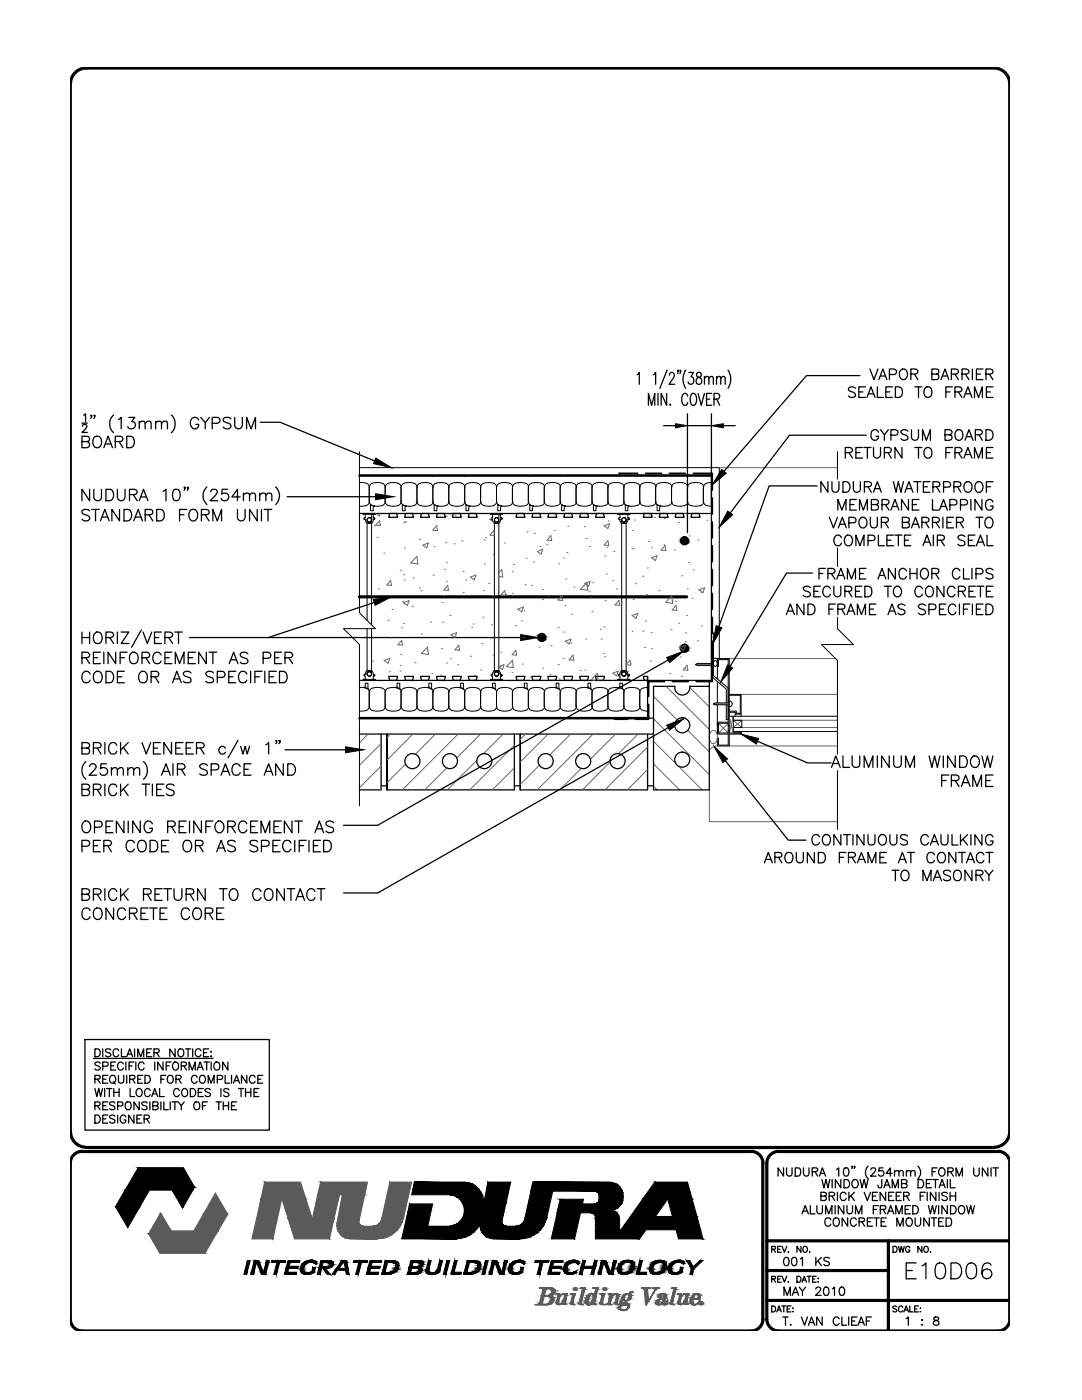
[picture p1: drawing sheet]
<svg xmlns="http://www.w3.org/2000/svg" width="216mm" height="279mm" viewBox="0 0 216 279" stroke-linecap="round" stroke-linejoin="round" font-family="sans-serif">
<!-- layer: LINE65 -->
<g fill="none" stroke="#000" stroke-width=".63">
<path d="M71.7 119.1h65.3"/>
<circle cx="136.6" cy="107.9" r=".61"/>
<circle cx="108.1" cy="127.2" r=".61"/>
<circle cx="136.6" cy="129.4" r=".61"/>
</g>
<!-- layer: LINE18 -->
<g fill="none" stroke="#000" stroke-width=".2">
<path d="M71.7 93.3h71.8v38.1M142 132.4h-2.8l-.4 .2 .4 .2h2.8M142 132.9l.3 .4M142.3 132l-.3 .4M142.4 131.2l.7 .2M142.5 132a.47 .47 0 0 1 .6 .1 .47 .47 0 0 1 0 .6 .4 .4 0 0 1-.6 .2 .4 .4 0 0 1-.2-.5zM143.1 132.9v2.6M143.1 136v4.3M145.5 138.8h2.2v3.6h-.8v-.5h-1.4M145.5 138.6h2.4v3.9h-1.2v-.4h-1.2M145.5 139.9a.57 .57 0 0 1 .6 .6 .57 .57 0 0 1-.6 .5M143.1 140.7v5.8h2.2v2.2h-1.9v-1.4h-.3v1.6h2.4v-2.4h2.4v-.2"/>
<path d="M143.1 144.9h.3v-.6h1.9v.6h.2M143.4 144.9v.9M144.9 140.3v-2.8l-2.9-2.5v-8.7h.3v8.5l3 2.5v3v-8.7h-1.9v1.4h-.3v-1.6h2.4v14.4M144.9 140.7v2.9h.4M145.3 145.8h.2v.5h2.4M145.3 144.9v1.4h-1.9v-.5h-.3M145.3 140.7v3.4h-2.2M145.5 142.9h.8v.8M145.5 140.3h-2.8l-.4 .2 .4 .2h2.8M146.3 143.7h1.7v1.5h-1.7zM146.3 146h1.6v.3h-1.6zM146.3 142.9h20.8"/>
<path d="M146.3 145.2v.8h20.8M146.7 142.5v.4M147.9 142.5v.4"/>
</g>
<!-- layer: line25 -->
<g fill="none" stroke="#000" stroke-width=".25">
<path d="M142 94.9v40.9h-70.3M71.7 102.5h70.3M77.7 102.5h1.4l.2 .7h-1.7zM80.9 102.5h1.4l.2 .7h-1.8zM84.1 102.5h1.4l.2 .7h-1.8zM87.3 102.5h1.4l.2 .7h-1.8zM90.4 102.5h1.4l.2 .7h-1.7zM93.6 102.5h1.4l.2 .7h-1.8zM103.1 102.5h1.4l.2 .7h-1.7zM106.3 102.5h1.4l.2 .7h-1.8zM109.5 102.5h1.4l.2 .7h-1.8zM112.7 102.5h1.4l.2 .7h-1.8z"/>
<path d="M115.8 102.5h1.4l.2 .7h-1.7zM119 102.5h1.4l.2 .7h-1.8zM128.5 102.5h1.4l.2 .7h-1.7zM131.7 102.5h1.4l.2 .7h-1.8zM134.9 102.5h1.4l.2 .7h-1.8zM138.1 102.5h1.4l.2 .7h-1.8zM77.6 135h1.7l-.2 .8h-1.4zM80.7 135h1.8l-.2 .8h-1.4zM83.9 135h1.8l-.2 .8h-1.4zM87.1 135h1.8l-.2 .8h-1.4zM90.3 135h1.7l-.2 .8h-1.4zM93.4 135h1.8l-.2 .8h-1.4z"/>
<path d="M103 135h1.7l-.2 .8h-1.4zM106.1 135h1.8l-.2 .8h-1.4zM109.3 135h1.8l-.2 .8h-1.4zM112.5 135h1.8l-.2 .8h-1.4zM115.7 135h1.7l-.2 .8h-1.4zM118.8 135h1.8l-.2 .8h-1.4zM128.4 135h.8v.8h-.7zM129.2 135v8.3h1.2M134.7 137a1.5 1.5 0 0 0 1.4 1.7 1.5 1.5 0 0 0 1.5-1.7M137.6 137h3.9M141.5 135.8v21.8h-11.1v-20.6h4.2M71.7 146.5h58.7"/>
<path d="M76 146.5v11.1h-4.3M76 156.8h1.2M77.2 157.6v-11.1v11.1M102.6 146.5v11.1h-25.4M102.6 156.8h1.2M103.8 157.6v-11.1v11.1M129.2 146.5v11.1h-25.4M129.2 156.8h1.2"/>
<circle cx="82.3" cy="151.9" r="1.5"/>
<circle cx="89.8" cy="151.9" r="1.5"/>
<circle cx="96.6" cy="151.9" r="1.5"/>
<circle cx="108.9" cy="151.9" r="1.5"/>
<circle cx="116.4" cy="151.9" r="1.5"/>
<circle cx="123.2" cy="151.9" r="1.5"/>
<circle cx="136.1" cy="151.6" r="1.5"/>
<circle cx="136.1" cy="144.7" r="1.5"/>
</g>
<!-- layer: LINE65 -->
<g fill="#000" stroke="#000" stroke-width=".2">
<path d="M136.1 108.2h1l-.2 .2zM136.3 107.4h.6zM107.6 127.5h1l-.2 .2zM107.8 126.7h.6zM136.1 129.7h1l-.2 .2zM136.3 128.9h.6z"/>
<path d="M136.1 107.6l-.1 .3h1.2zM136.1 107.6h1l.1 .3z"/>
<path d="M136.3 107.4l-.2 .2h1zM136.3 107.4h.6l.2 .2z"/>
<path d="M136 107.9l.1 .3h1zM136 107.9h1.2l-.1 .3z"/>
<path d="M136.1 108.2l.2 .2h.6zM136.3 108.4h.6z"/>
<path d="M107.6 126.9l-.1 .3h1.2zM107.6 126.9h1l.1 .3z"/>
<path d="M107.8 126.7l-.2 .2h1zM107.8 126.7h.6l.2 .2z"/>
<path d="M107.5 127.2l.1 .3h1zM107.5 127.2h1.2l-.1 .3z"/>
<path d="M107.6 127.5l.2 .2h.6zM107.8 127.7h.6z"/>
<path d="M136.1 129.1l-.1 .3h1.2zM136.1 129.1h1l.1 .3z"/>
<path d="M136.1 129.1h1l-.8-.2zM136.3 128.9h.6l.2 .2z"/>
<path d="M136 129.4l.1 .3h1zM136 129.4h1.2l-.1 .3z"/>
<path d="M136.1 129.7l.2 .2h.6zM136.3 129.9h.6z"/>
</g>
<!-- layer: line25 -->
<path d="M143.5 93.3h23.6M145.5 131.4h21.2M147.9 138.6h19.2M141.5 157.6v6.4h25.6M143.4 144.3l1.9 2M145.3 144.3l-1.9 2M145.5 148.9h21.6M145.5 142.9l.8 3.4M146.3 142.9l-.8 3.4M148 143.7l-1.7 1.5h20.8M167.1 143.7h-20.8l1.7 1.5" fill="none" stroke="#666" stroke-width=".2"/>
<!-- layer: HATCH -->
<g fill="none" stroke="#666" stroke-width=".2">
<path d="M74.4 118.9h.1M74.8 104.9h.1M75 102.5l.7 .4 .1-.4M75.2 107.3h.1M75.5 117.5h.1M75.7 103.9l.2 1-.9-.1zM76.6 110.4h.1M77.9 115.9l.2 .9-.9-.1zM79.9 113.8h.1M80.5 114.7h.1M80.5 104.3h.1M80.6 115.7h.1"/>
<path d="M80.7 109.4h.1M80.8 104.1h.1M81 104.2h.1M82.4 115.3h.1M83.2 111l.2 1.6-1.4-.3zM83.7 117.3h.1M83.7 107.6h.1M84 117.9h.1M84.4 108.8l1.1-.4-.4 .9zM86.4 114.8h.1M86.6 109.1h.1M87.1 104.9l.2 1-.9-.1z"/>
<path d="M88.5 118.9h.1M88.7 113.6h.1M88.9 108.3h.1M89.1 103h.1M89.1 116.1h.1M89.1 112.2h.1M89.3 116.8l.2 1h-.9zM89.8 102.7h.1M90.6 108.5h.1M90.8 102.8h.1M92.2 108h.1M92.4 114h.1"/>
<path d="M92.4 118.2h.1M92.9 115.7h.1M93.9 115.2l1.1-.4-.4 .9zM96.5 117.9h.1M96.6 107.8h.1M96.7 112.6h.1M96.9 107.3h.1M97.6 116.4h.1M98.3 118.9h.1M98.3 103.4l-.6 .3 .8 .5v-.1M98.4 110.6h.1M98.7 106.6l-.2-.7-.7 .9 .9 .1"/>
<path d="M99.5 114.3l.6-.6 .2 1.5-.8-.2M100.6 108.4h.1M100.7 117.8l.2 1-.9-.1zM100.9 118.6h.1M102.2 114.1h.1M102.2 118.4h.1M102.5 112.7h.1M104.8 116.7h.1M105 111.4h.1M105.2 106.1h.1M106 116.8h.1M106.4 112.2h.1"/>
<path d="M106.6 106.5h.1M107.2 110.1l1.1-.5-.3 1zM107.7 109h.1M108.3 117.6h.1M108.3 119.7h.1M109.1 108.7h.1M109.4 118.9h.1M109.9 106.9l.2 1-1-.1zM110.6 105.9h.1M111.4 112.5h.1M112.1 118.8l.2 1-.9-.1zM112.5 111.4h.1"/>
<path d="M112.9 115.6h.1M113.1 110.3h.1M113.3 105h.1M114.5 117.2h.1M115.6 102.8h.1M116.6 105.1h.1M116.7 116.4l1.1-.4-.4 1zM116.9 107.5h.1M117.1 116.3l-1.3 1.3 1.5 .2-.2-1.5M117.5 118.1h.1M117.6 109.1h.1M117.9 119.3h.1"/>
<path d="M118.3 116.3h.1M119.3 103.2h.1M120.5 104.9l1.1-.4-.3 1zM120.7 110.9h.1M120.7 119.8h.1M121 114.5h.1M121.1 109.2h.1M121.3 107.9l.2 1-1-.1zM121.3 104h.1M122.3 115.8h.1M122.5 110.1h.1M123 117.5h.1"/>
<path d="M123.5 119.8l.2 1-1-.1zM126.1 109.4h.1M126.2 105.9h.1M126.3 119.7h.1M126.4 109.5h.1M126.6 103.8h.1M126.8 116.5h.1M128.3 115h.1M129 118.6h.1M129.2 113.4h.1M129.4 108.1h.1M129.6 102.8h.1"/>
<path d="M130 109.3h.1M130 111.3l1.1-.4-.3 1zM130.6 103.3h.1M131.5 117.9h.1M132.5 108.7h.1M132.6 103.5h.1M132.7 108.9l.2 1-1-.1zM134 118.9l.2 1.5-1.4-.2zM134.1 120h.1M134.5 109.8h.1M135.4 104.3h.1M136 114.9h.1"/>
<path d="M136.6 102.5h.1M137.1 117.5h.1M137.3 112.3h.1M137.5 107h.1M138.1 119.4h.1M138.3 113.7h.1M139.2 107.8h.1M139.5 117.7l1.1-.4-.3 1zM139.9 118.3h.1M141.1 103.8h.1M74.4 131.9h.1M76.6 131.8l1.2-.4-.4 1z"/>
<path d="M77.4 123.8h.1M77.7 134.1h.1M78.1 127.3h.1M78.2 121.6h.1M79.8 133.9h.1M79.9 132.8h.1M80 130.6h.1M80.2 125.3h.1M80.2 127.8l.1 1-.9-.1zM80.4 120h.1M80.5 124.4h.1M80.5 120.3l1.1-.4-.3 .9z"/>
<path d="M82.2 121.1h.1M82.8 132.3h.1M84.1 126.5h.1M85.3 129.1l.2 1.5-1.4-.2zM85.9 124.1h.1M86.2 134.4h.1M87.9 134.7h.1M88.1 129.4h.1M88.2 120.3h.1M88.3 124.2h.1M89.1 132.3h.1M89.8 122.8h.1"/>
<path d="M89.9 131.5h.1M90 126.7l1.1-.4-.3 .9zM91.3 132.7h.1M91.5 128.8l.2 1-.9-.1zM93.9 131h.1M94.1 125.2h.1M94.4 124.5h.1M94.7 134.8h.1M95.9 133.7h.1M96.2 128.4h.1M96.3 123.2h.1M98.1 124.7h.1"/>
<path d="M98.4 130.7h.1M99.5 133l1.1-.3-.3 .9-.8-.5M99.8 133h.1M99.9 130.2h.1M102.2 134.2h.1M102.2 131.8l.2 1.5-1.4-.3zM102.9 124.9h.1M102.9 129.8l.2 1-.9-.1zM103.1 135.1h.1M103.3 121.6l1.2-.5-.4 1zM104.1 123.9h.1M104.2 132.5h.1"/>
<path d="M104.4 127.2h.1M104.6 121.9h.1M105.8 135.1h.1M107.6 129.1h.1M108.3 133.3h.1M109.7 134.6h.1M110 128.8h.1M111.4 125.3h.1M111.4 132.6h.1M111.6 135.5h.1M112.3 131.4h.1M112.5 126.1h.1"/>
<path d="M112.7 120.8h.1M112.8 128l1.1-.5-.3 1zM113.9 128.3h.1M114.1 122.6h.1M114.3 130.8l.2 1-.9-.1zM115.8 133.8h.1M116.7 133.7h.1M116.9 127.5h.1M118.1 122.1h.1M118.7 135.8l-.7-.1 1.2-1.3 .2 1.4M119.8 125.6h.1M119.9 127.5h.1"/>
<path d="M120.2 135.7h.1M120.4 130.4h.1M120.5 125.1h.1M120.7 131h.1M122.3 134.4l1.1-.5-.3 1zM125.2 134.1h.1M125.7 131.8l.2 .9h-1zM125.8 132.5h.1M126.1 126h.1M126.1 122.8l1.2-.4-.4 1zM128.3 126h.1M128.4 134.5h.1"/>
<path d="M128.6 129.2h.1M128.8 123.9h.1M129.8 131.9h.1M129.9 126.2h.1M129.9 129.4h.1M130.4 139l4.7 4.7M132.9 137l8.6 8.6M133.7 134.4h.1M133.9 125.7h.1M134.8 120h.1M134.9 120.8l.2 1-1-.1zM135.4 124.4h.1"/>
<path d="M135.6 129.2l1.2-.4-.4 1zM135.8 131.1h.1M136 135h.1M136.6 133.4h.1M136.8 128.1h.1M136.8 126.3h.1M137 122.8h.1M137.1 132.7l.2 1.1-1-.1zM137.6 137.2l3.9 3.9M138.8 132.6h3.2M139.2 127.9h.1M139.9 124.9h.1"/>
<path d="M73.4 146.5l-1.7 1.7M76 148.4l-4.3 4.3M76 152.9l-4.3 4.3M76 157.4l-.2 .2M77.9 146.5l-.7 .7M80.9 152.6l-3.7 3.6M82.4 146.5l-5.2 5.2M86.9 146.5l-4 4M89.1 153.3l-4.3 4.3M91.4 146.5l-11.1 11.1M95.1 151.8l-5.8 5.8M95.9 146.5l-4.7 4.7"/>
<path d="M100.4 146.5l-3.9 3.9M102.6 148.7l-8.9 8.9M102.6 153.2l-4.4 4.4M104.9 146.5l-1.1 1.1M107.6 152.8l-3.8 3.7M109.4 146.5l-5.6 5.5M113.8 146.5l-4.1 4.2M116 153.4l-4.3 4.2M118.3 146.5l-11.1 11.1M121.7 152.1l-5.5 5.5M122.8 146.5l-5 5M127.3 146.5l-3.9 3.9"/>
<path d="M129.2 149.1l-8.5 8.5M129.2 153.6l-4 4M130.4 156.9l.7 .7M130.4 152.4l5.2 5.2M130.4 147.9l4.4 4.4M130.4 143.5l11.1 11.1M135.4 153l4.7 4.6M137.3 145.8l4.2 4.3M141.9 146a.74 .74 0 0 1 .8-.1 .74 .74 0 0 1 .4 .8 1.28 1.28 0 0 1-.8 1.7 1.64 1.64 0 0 1-.4-2.4zM142.3 140.5h3.2M143.1 148.9a1.93 1.93 0 0 0-1.6 .9"/>
</g>
<!-- layer: LINE9 -->
<g fill="none" stroke="#000" stroke-width=".2">
<path d="M71.7 90.2v32.1l3.2 3.2h-6.3l3.1 3.1v32.2M71.7 96.3l1.5 .2M73.1 96.5a.78 .78 0 0 1 .6 .7v2.9M73.7 97.2a1.1 1.1 0 0 1 1.4-.9h.4a1.08 1.08 0 0 1 1.3 .9M76.8 97.2v2.9M79.5 96.5a.78 .78 0 0 1 .5 .7v2.9M79.5 96.5l-.8-.2-.8 .1a.92 .92 0 0 0-1 .8M79.9 94.9h.3l-.2 .2zM82.7 96.5a.78 .78 0 0 1 .5 .7v2.9M82.7 96.5l-.8-.2-.9 .1a.92 .92 0 0 0-.9 .8M83.2 97.2a1.1 1.1 0 0 1 1.4-.9h.4a1.08 1.08 0 0 1 1.4 .9v2.9M86.3 94.9h.2l-.1 .2z"/>
<path d="M89 96.5a.78 .78 0 0 1 .5 .7v2.9M89 96.5l-.8-.2-.8 .1a.92 .92 0 0 0-1 .8M92.2 96.5a.78 .78 0 0 1 .5 .7v2.9M92.2 96.5l-.8-.2-.8 .1a.92 .92 0 0 0-1 .8M92.6 94.9h.3l-.2 .2zM93.3 96.5a.78 .78 0 0 0-.5 .7M93.3 96.5a2.1 2.1 0 0 1 2.6 .5v3.1M98.5 96.5a.78 .78 0 0 1 .6 .7v2.9M98.6 96.5l-.9-.2-.8 .1a.92 .92 0 0 0-1 .8M101.7 96.5l-.8-.2-.8 .1a.92 .92 0 0 0-1 .8M101.7 96.5a.78 .78 0 0 1 .6 .7 .78 .78 0 0 1 .5-.7M102.2 97.2v2.9"/>
<path d="M105.3 94.9h.3l-.2 .2zM105.4 97.2v2.9M108.6 97.2v2.9M111.3 96.5l-.9-.2-.8 .1a.92 .92 0 0 0-1 .8 1.1 1.1 0 0 0-1.3-.9l-.9 .1a.92 .92 0 0 0-.9 .8 1.1 1.1 0 0 0-1.4-.9l-1.3 .2M111.3 96.5a.78 .78 0 0 1 .5 .7 .78 .78 0 0 1 .6-.7M111.7 94.9h.2l-.1 .2zM111.8 97.2v2.9M114.9 97.2v2.9M118 94.9h.3l-.2 .2zM118.1 97.2v2.9M120.8 96.5l-.8-.2-.9 .1a.92 .92 0 0 0-.9 .8 1.1 1.1 0 0 0-1.4-.9l-.8 .1a.92 .92 0 0 0-1 .8 1.1 1.1 0 0 0-1.4-.9l-1.2 .2M120.8 96.5a.78 .78 0 0 1 .5 .7"/>
<path d="M121.3 97.2v2.9M121.9 96.5a.78 .78 0 0 0-.6 .7M124.5 97.2v2.9M127.6 97.2v2.9M130.3 96.5l-.8-.2-.8 .1a.92 .92 0 0 0-1 .8 1.1 1.1 0 0 0-1.4-.9l-.8 .1a.92 .92 0 0 0-1 .8 1.1 1.1 0 0 0-1.4-.9l-1.2 .2M130.3 96.5a.78 .78 0 0 1 .6 .7M130.7 94.9h.3l-.2 .2zM130.8 97.2v2.9M134 97.2v2.9M137.2 97.2v2.9M140.3 97.2v2.9M142 93.3v1.6"/>
<path d="M142 96.3a1.29 1.29 0 0 0-1.6 .9 1.1 1.1 0 0 0-1.4-.9l-.8 .1a.92 .92 0 0 0-1 .8 1.1 1.1 0 0 0-1.4-.9l-.8 .1a.92 .92 0 0 0-1 .8 1.1 1.1 0 0 0-1.3-.9l-.9 .1a.92 .92 0 0 0-.9 .8M167.1 90.2v5.4M72.5 102.5v.1zM72.5 102.6h2.4M72.5 102.5h2.4M72.9 103.7l.4 .7M72.9 103.7h.1M72.9 102.6v.8l-.3 .1 .3 .2M73.2 100.9l-1.5 .1M73.3 104.4h.1M73.3 104.4h.2M73.3 103.7v20.1"/>
<path d="M73.5 104.4h.1M73.5 104.1a.42 .42 0 0 1-.1-.6 .42 .42 0 0 1 .6 0 .42 .42 0 0 1-.2 .6M73.5 104.1h.1M73.5 104.1v.3M73.7 100.1a.78 .78 0 0 1-.6 .8M73.7 100.1a.78 .78 0 0 0 .6 .8M73.8 104.1h.1M73.8 104.4h.1M73.8 104.1v.3M73.9 100.8v1.1h.6v-.7M74 100.8l-.1-.1 .4 .2M74.1 102.6v22.1"/>
<path d="M74.3 100.9a2.1 2.1 0 0 0 2.5-.5l.1-.3a1.1 1.1 0 0 0 1.4 .9l1.2-.1M74.3 100.9l.5 .1M74.5 103.7h.1h-.1M74.5 103.7v.1a.65 .65 0 0 1-.7 .6M74.5 103.7h.1M74.5 102.6v.8h.1M74.6 103.4h.2l-.2 .3 .2-.2zM74.7 101l-.2 .2M74.9 102.5v.1zM80 100.1a.78 .78 0 0 1-.5 .8M80.1 100.1a.78 .78 0 0 0 .5 .8M80.3 100.8v1.1h.5v-.7"/>
<path d="M80.3 100.8v-.1l.3 .2M80.6 100.9l.8 .1 1.3-.1M80.6 100.9l.5 .1M81.1 101l-.2 .2M83.2 100.1a.78 .78 0 0 1-.5 .8M83.2 100.1a1.1 1.1 0 0 0 1.4 .9h.4a1.08 1.08 0 0 0 1.4-.9M86.4 100.1a.78 .78 0 0 0 .6 .8M86.6 100.7v1.2h.6v-.7M86.6 100.7l.4 .2M87 100.9l.8 .1 1.2-.1M87 100.9l.5 .1M87.4 101l-.2 .2"/>
<path d="M89.5 100.1a.78 .78 0 0 1-.5 .8M89.6 100.1a1.1 1.1 0 0 0 1.4 .9l1.2-.1M92.7 100.1a.78 .78 0 0 1-.5 .8M92.8 100.1a.78 .78 0 0 0 .5 .8l-.3-.2v.1M93 100.8v1.1h.5v-.7M93.8 101l-.2 .2M95.9 100.1a1.08 1.08 0 0 1-1.3 .9l-1.3-.1 .5 .1M95.9 100.1a1.1 1.1 0 0 0 1.4 .9l1.3-.1M97.9 102.5v.1zM97.9 102.6h2.4M97.9 102.5h2.4M98.3 103.7l.4 .7"/>
<path d="M98.3 103.7h.1M98.3 102.6v.8l-.3 .1 .3 .2M98.7 104.4h.1M98.7 103.7v30.8M98.7 104.4h.2M98.9 104.4h.1M98.9 104.1a.42 .42 0 0 1-.1-.6 .42 .42 0 0 1 .6 0 .42 .42 0 0 1-.2 .6M98.9 104.1h.1M98.9 104.1v.3M99.1 100.1a.78 .78 0 0 1-.6 .8M99.1 100.1a.78 .78 0 0 0 .6 .8M99.2 104.1h.1"/>
<path d="M99.2 104.4h.1M99.2 104.1v.3M99.3 100.8v1.1h.6v-.7M99.4 100.8l-.1-.1 .4 .2M99.5 102.6v31.9M99.7 100.9l.5 .1M99.9 103.7h.1h-.1M99.9 103.7v.1a.65 .65 0 0 1-.7 .6M99.9 103.7h.1M99.9 102.6v.8h.1M100 103.4h.2l-.2 .3 .2-.2zM100.1 101l-.2 .2"/>
<path d="M100.3 102.5v.1zM102.8 100.9a.78 .78 0 0 1-.5-.8 1.1 1.1 0 0 1-1.4 .9l-1.2-.1M106 100.9a.78 .78 0 0 1-.5-.8 1.1 1.1 0 0 1-1.4 .9l-1.3-.1M106 100.9l-.3-.2v1.2h.5v-.7M106 100.9l.8 .1h.9a.92 .92 0 0 0 .9-.9 1.1 1.1 0 0 0 1.4 .9l1.3-.1M106 100.9l.5 .1M106.5 101l-.2 .2M111.3 100.9a.78 .78 0 0 0 .5-.8 .78 .78 0 0 0 .6 .8l-.4-.2 .1 1.2h.5v-.7M112.8 101l-.2 .2M118.7 100.9a.78 .78 0 0 1-.5-.8 1.1 1.1 0 0 1-1.4 .9h-.8a.92 .92 0 0 1-1-.9 1.1 1.1 0 0 1-1.4 .9l-1.2-.1 .5 .1M118.7 100.9l-.3-.2v1.2h.5v-.7M118.7 100.9l.8 .1 1.3-.1"/>
<path d="M118.7 100.9l.5 .1M119.2 101l-.2 .2M120.8 100.9a.78 .78 0 0 0 .5-.8 .78 .78 0 0 0 .6 .8M123.3 102.5v.1zM123.3 102.6h2.4M123.3 102.5h2.4M123.7 103.7l.4 .7M123.7 103.7h.1M123.7 102.6v.8h-.3l.3 .3M124.1 104.4h.1M124.1 103.7v30.8M124.1 104.4h.2"/>
<path d="M124.3 104.4h.1M124.3 104.1a.42 .42 0 0 1-.1-.6 .42 .42 0 0 1 .6 0 .42 .42 0 0 1-.2 .6M124.3 104.1h.1M124.3 104.1v.3M124.6 104.1h.1M124.6 104.4h.1M124.6 104.1v.3M124.9 103.7v30.8M125.1 100.9a.78 .78 0 0 1-.6-.8 1.1 1.1 0 0 1-1.4 .9l-1.2-.1M125.1 100.9l-.4-.2 .1 1.2h.5v-.7M125.1 100.9l.8 .1h.8a.92 .92 0 0 0 1-.9 1.1 1.1 0 0 0 1.4 .9l1.2-.1M125.1 100.9l.5 .1"/>
<path d="M125.3 103.7h.1h-.1M125.3 103.7v.1a.65 .65 0 0 1-.7 .6M125.3 103.7h.1M125.3 102.6v.8h.1M125.4 103.4h.2l-.2 .3 .2-.2zM125.5 101l-.2 .2M125.7 102.5v.1zM130.3 100.9a.78 .78 0 0 0 .6-.8 .78 .78 0 0 0 .5 .8M131.1 100.7v1.2h.5v-.7M131.1 100.7l.3 .2M131.4 100.9l.8 .1h.9a.92 .92 0 0 0 .9-.9 1.1 1.1 0 0 0 1.4 .9h.9a.92 .92 0 0 0 .9-.9 1.1 1.1 0 0 0 1.4 .9h.8a.92 .92 0 0 0 1-.9 1.29 1.29 0 0 0 1.6 .9M131.4 100.9l.5 .1"/>
<path d="M131.9 101l-.2 .2M167.1 109.4v3.7M71.7 137.2l1.5 .2-.5-.2M72.5 135.6v.2zM72.5 135.6h2.4M72.5 135.8h2.4M72.9 137l-.3 .2M72.9 134.5h.1M72.9 134.5l-.3 .2 .3 .2v.7M72.9 137v-.7h.5v1.1M73.3 133.8l-.4 .7M73.3 133.8h.1"/>
<path d="M73.3 133.8h.2M73.3 125.5v9M73.5 137.4v.2M73.5 137.6l-.4-.2a.78 .78 0 0 1 .6 .7M73.5 133.8h.1M73.5 134.1a.44 .44 0 0 0-.2 .7 .44 .44 0 0 0 .7 0 .44 .44 0 0 0-.2-.7M73.5 134.1h.1M73.5 133.9h.1M73.5 133.9v.2M73.7 138.1v2.9a.78 .78 0 0 1-.6 .8M73.8 133.8l.5 .2 .2 .5M73.8 134.1h.1"/>
<path d="M73.8 133.8v.1M73.8 133.8v.3M74.1 125.5v9M74.5 134.6h.1h-.1M74.5 134.5h.1M74.5 134.5v.1M74.6 134.6l.2 .1-.1 .2 .1-.2zM74.6 134.9h-.1v.7M74.9 135.8h.1M74.9 135.6v.1zM76.8 138.1v2.9M79 137.2l.5 .2-.8-.2h-.8a.92 .92 0 0 0-1 .9l-.1-.2a2.13 2.13 0 0 0-2.8-.4l-.3 .6"/>
<path d="M79.2 137l-.2 .2M79.2 137v-.7h.6v1.1M79.8 137.4l.1 .2M79.8 137.6l-.3-.2a.78 .78 0 0 1 .5 .7M80 138.1v2.9a.78 .78 0 0 1-.5 .8M82.7 137.4a.78 .78 0 0 1 .5 .7M82.7 137.4l-.8-.2h-.9a.92 .92 0 0 0-.9 .9M83.2 138.1v2.9a.78 .78 0 0 1-.5 .8M85.4 137.2l.5 .2M85.6 137l-.3 .2M85.6 137v-.7h.5v1.1M85.8 137.4l.4 .2"/>
<path d="M85.8 137.4a.78 .78 0 0 1 .6 .7M85.9 137.4l-.9-.2h-.8a.92 .92 0 0 0-1 .9M86.2 137.4v.2M86.4 138.1l-.1 3.2a2.13 2.13 0 0 1-2.7 .4l-.4-.7M89 137.4a.78 .78 0 0 1 .5 .7M89 137.4l-.8-.2h-.8a.92 .92 0 0 0-1 .9M89.5 138.1v2.9a.78 .78 0 0 1-.5 .8M91.7 137.2l.5 .2-.8-.2h-.8a.92 .92 0 0 0-1 .9M91.9 137l-.2 .2M91.9 137v-.7h.6v1.1M92.5 137.4l.1 .2M92.5 137.6l-.3-.2a.78 .78 0 0 1 .5 .7"/>
<path d="M92.7 138.1v2.9a.78 .78 0 0 1-.5 .8M93.3 137.4a.78 .78 0 0 0-.5 .7M93.3 137.4a2.1 2.1 0 0 1 2.6 .5v.2M95.9 138.1v3.2a2.1 2.1 0 0 1-2.6 .5M97.9 135.6v.2zM97.9 135.6h2.4M97.9 135.8h2.4M98.1 137.2l.5 .2-.9-.2h-.8a.92 .92 0 0 0-1 .9M98.3 137v-.7h.5v1.1M98.3 134.5h.1M98.3 134.5l-.3 .2 .3 .2v.7M98.3 137l-.2 .2"/>
<path d="M98.7 133.8l-.4 .7M98.7 133.8h.1M98.7 133.8h.2M98.9 137.4v.2M98.9 137.6l-.4-.2a.78 .78 0 0 1 .6 .7M98.9 133.8h.1M98.9 134.1a.44 .44 0 0 0-.2 .7 .44 .44 0 0 0 .7 0 .44 .44 0 0 0-.2-.7M98.9 134.1h.1M98.9 133.9h.1M98.9 133.9v.2M99.1 138.1v2.9a.78 .78 0 0 1-.6 .8M99.2 133.8l.5 .2 .2 .5"/>
<path d="M99.2 134.1h.1M99.2 133.8v.1M99.2 133.8v.3M99.9 134.6h.1h-.1M99.9 134.5h.1M99.9 134.5v.1M100 134.6l.2 .1-.1 .2 .1-.2zM100 134.9h-.1v.7M100.3 135.8h.1M100.3 135.6v.1zM101.7 137.4l-.8-.2h-.8a.92 .92 0 0 0-1 .9M101.7 137.4a.78 .78 0 0 1 .6 .7 .78 .78 0 0 1 .5-.7"/>
<path d="M102.2 138.1v2.9M104.4 137.2l.5 .2M104.6 137v-.7h.6v1.1M104.7 137l-.3 .2M104.9 137.4l-.8-.2-1.3 .2M104.9 137.4l.4 .2M105.2 137.4l.1 .2M105.4 138.1v2.9M108.6 138.1v2.9M110.8 137.2l.5 .2-.9-.2h-.8a.92 .92 0 0 0-1 .9 1.1 1.1 0 0 0-1.3-.9h-.9a.92 .92 0 0 0-.9 .9 .78 .78 0 0 0-.6-.7M111 137v-.7h.5l.1 1.3M111 137l-.2 .2"/>
<path d="M111.8 138.1v2.9M112.4 137.4a.78 .78 0 0 0-.6 .7 .78 .78 0 0 0-.5-.7l.3 .2M114.9 138.1v2.9M117.1 137.2l.5 .2M117.3 137v-.7h.6v1.1M117.4 137l-.3 .2M117.6 137.4l-.8-.2h-.8a.92 .92 0 0 0-1 .9 1.1 1.1 0 0 0-1.4-.9l-1.2 .2M117.6 137.4l.4 .2M117.9 137.4l.1 .2M118.1 138.1v2.9M120.8 137.4l-.8-.2h-.9a.92 .92 0 0 0-.9 .9 .78 .78 0 0 0-.6-.7M120.8 137.4a.78 .78 0 0 1 .5 .7 .78 .78 0 0 1 .6-.7"/>
<path d="M121.3 138.1v2.9M123.3 135.6v.2zM123.3 135.6h2.4M123.3 135.8h2.4M123.5 137.2l.5 .2M123.7 137v-.7h.5v1.1M123.7 137l-.2 .2M123.7 134.5h.1M123.7 134.5l-.3 .2 .1 .2h.2v.7M124 137.4l-.9-.2-1.2 .2M124 137.4l.3 .2M124.1 133.8l-.4 .7"/>
<path d="M124.1 133.8h.1M124.1 133.8h.2M124.3 137.4v.2M124.3 133.8h.1M124.3 134.1a.44 .44 0 0 0-.2 .7 .44 .44 0 0 0 .7 0 .44 .44 0 0 0-.2-.7M124.3 134.1h.1M124.3 133.9h.1M124.3 133.9v.2M124.5 138.1v2.9M124.6 133.8l.5 .2 .2 .5M124.6 134.1h.1M124.6 133.8v.1"/>
<path d="M124.6 133.8v.3M125.3 134.6h.1h-.1M125.3 134.5h.1M125.3 134.5v.1M125.4 134.6l.2 .1-.1 .2 .1-.2zM125.4 134.9h-.1v.7M125.7 135.8h.1M125.7 135.6v.1zM127.6 138.1v2.9M129.3 137.2a1.28 1.28 0 0 0-1.6 .9 1.1 1.1 0 0 0-1.4-.9h-.8a.92 .92 0 0 0-1 .9 .78 .78 0 0 0-.5-.7M167.1 123.2v2.3l3.2 3.1h-6.4l3.2 3.2v18.7M73.2 141.8l-1.5 .1"/>
<path d="M73.7 141a1.1 1.1 0 0 0 1.4 .9h.4a1.08 1.08 0 0 0 1.3-.9M76.9 141a1.1 1.1 0 0 0 1.4 .9l1.2-.1M80 143.1l.2 .2h-.3zM80.1 141a1.1 1.1 0 0 0 1.3 .9l1.3-.1M86.4 143.1l.1 .2h-.2zM86.4 141a1.1 1.1 0 0 0 1.4 .9l1.2-.1M89.6 141a1.1 1.1 0 0 0 1.4 .9l1.2-.1M92.7 143.1l.2 .2h-.3zM92.8 141a.78 .78 0 0 0 .5 .8M95.9 141a1.1 1.1 0 0 0 1.4 .9l1.3-.1M99.1 141a1.1 1.1 0 0 0 1.4 .9h.8a.92 .92 0 0 0 1-.9 .78 .78 0 0 0 .5 .8M102.8 141.8l.9 .1h.8a.92 .92 0 0 0 1-.9 1.1 1.1 0 0 0 1.3 .9h.9a.92 .92 0 0 0 .9-.9 1.1 1.1 0 0 0 1.4 .9l1.3-.1"/>
<path d="M105.4 143.1l.2 .2h-.3zM111.3 141.8a.78 .78 0 0 0 .5-.8 .78 .78 0 0 0 .6 .8M111.8 143.1l.1 .2h-.2zM112.4 141.8l.8 .1h.8a.92 .92 0 0 0 1-.9 1.1 1.1 0 0 0 1.4 .9h.8a.92 .92 0 0 0 1-.9 1.1 1.1 0 0 0 1.3 .9l1.3-.1M118.1 143.1l.2 .2h-.3zM121.3 141a.78 .78 0 0 1-.5 .8M121.3 141a.78 .78 0 0 0 .6 .8M121.9 141.8l.8 .1h.9a.92 .92 0 0 0 .9-.9 1.1 1.1 0 0 0 1.4 .9h.8a.92 .92 0 0 0 1-.9 1.28 1.28 0 0 0 1.6 .9M167.1 153.8v11.8"/>
<circle cx="73.7" cy="103.7" r=".44"/>
<circle cx="99.1" cy="103.7" r=".44"/>
<circle cx="124.5" cy="103.7" r=".44"/>
<circle cx="73.7" cy="134.5" r=".44"/>
</g>
<!-- layer: 0 -->
<g fill="none" stroke="#000" stroke-width=".25">
<path d="M73.7 103.3h.1M99.1 103.3h.1M124.5 103.3h.1M73.7 134.9h.1M99.1 134.9h.1M124.5 134.9h.1"/>
<circle cx="99.1" cy="134.5" r=".44"/>
<circle cx="124.5" cy="134.5" r=".44"/>
</g>
<!-- layer: LINE50 -->
<path d="M71.7 94.9h70.3M71.7 143.3h57.5" fill="none" stroke="#000" stroke-width=".51"/>
<!-- layer: HATCH -->
<g fill="none" stroke="#000" stroke-width=".34">
<path d="M123.5 94.5h3.7M128.8 94.5h3.2M133.6 94.5h3.2M138.4 94.5h3.7v3.3M142.1 99.4v3.2M142.1 104.2v3.1M142.1 108.9v3.2M142.1 113.7v3.2M142.1 118.4v3.2M132.6 136h-3.2v3M134.2 136h3.1M142.1 123.2v3.2"/>
<path d="M142.1 128v3.3M142.3 128.5l-.2 7.5h-3.1M122.7 143.5h2.5M129.4 140.6v2.9h-2.6"/>
</g>
<!-- layer: TEXT -->
<g fill="#000" stroke="#000" stroke-width=".2">
<path d="M74.9 98.5l3.6 .6-3.6 .6zM75 91.4l3.1 1.9-3.6-.8zM134.8 84.6l2.4 .3-2.4 .5zM142 84.9l2.3-.3v.8zM144 93.7l.9 .7-2.8 2.4zM74.5 119.7l3.6-.6-3.2 1.7zM145.2 102l1 .7-2.7 2.5zM103.9 126.6l3.6 .6-3.6 .6zM133 131.2l3.4-1.3-2.8 2.3zM142.9 124.9l1.1 .4-1.7 3.2zM145.2 132.7l1 .6-2.4 2.8zM69 149l3.6 .6-3.6 .6z"/>
<path d="M133 144.7l3.4-1.2-2.8 2.2zM142.5 149l2.7 2.5-1 .7zM147.9 146.5l3.5 .9-.5 1.1z"/>
</g>
<g fill="none" stroke="#000" stroke-width=".25">
<path d="M127.1 74.8l.5-.5v2.4M130.4 74.8l.4-.5v2.4M131.3 78.5v2.4M133 78.5v2.4l-1.1-2.4v2.4M133.1 73.9l-1.4 3.6M133.6 74.9v-.1a.49 .49 0 0 1 .3-.4 .49 .49 0 0 1 .5 .1h.1a.9 .9 0 0 1-.2 1.1l-.8 1.1h1.1M135.3 74h-.1l.1-.1-.1 .6M135.8 74h-.1v-.1l.1 .1-.1 .5M136.8 73.9a3.3 3.3 0 0 0 0 3.6M137.2 79.1a.55 .55 0 0 0-.5-.6 .55 .55 0 0 0-.6 .6v1.2a.55 .55 0 0 0 .6 .6 .55 .55 0 0 0 .5-.6M137.5 74.3h.9l-.5 .9a.71 .71 0 0 1 .5 .9 .71 .71 0 0 1-.9 .5l-.2-.4M138 78.6l.2-.1a1.05 1.05 0 0 1 .8 1.5l-.1 .3a.55 .55 0 0 1-.5 .6 .55 .55 0 0 1-.6-.6l-.1-.9z"/>
<path d="M139.1 74.5a.56 .56 0 0 0 .1 .7 .8 .8 0 0 1 .8 .6 .8 .8 0 0 1-.4 .9 .75 .75 0 0 1-.7-.8 .75 .75 0 0 1 .8-.7 .51 .51 0 0 0-.1-.9zM139.3 78.5l.6 2.4 .7-2.4M140.6 75.6l.4-.5 .4 .1v1.5M140.6 75.1v1.6M141 79.7h.6M141.4 75.6l.4-.5 .5 .1v1.5M142 78.5h-1v2.4h1M142.5 79.7h.7a.59 .59 0 0 0 .4-.6 .59 .59 0 0 0-.4-.6h-.7v2.4M143 75.6l.4-.5 .3 .1 .1 1.5M143 75.1v1.6M143 79.7l.6 1.2M143.8 75.6l.4-.5 .4 .1 .1 1.5"/>
<path d="M145.3 73.9a3.3 3.3 0 0 1 0 3.6M170.7 77.5a.78 .78 0 0 0-.8-.3 .78 .78 0 0 0-.6 .5l.4 .4a1.14 1.14 0 0 1 1 .6v.3a.93 .93 0 0 1-1.4 0M171.4 78.2h.8M171.6 75h-10.7l-16.4 19.1M172.7 77.2h-1.3v2.1h1.3M173 79.3l.8-2.1 .8 2.1M173.3 78.6h1M173.6 73.6l.8 2.2 .8-2.2M175.1 77.2v2.1h1.2M175.4 75.8l.8-2.2 .8 2.2M175.7 75h1M176.8 78.2h.8"/>
<path d="M177.5 74.7h.9a.53 .53 0 0 0 .5-.3 .53 .53 0 0 0-.2-.6l-1.2-.2v2.2M178.1 77.2h-1.3v2.1h1.3M178.7 77.2h.7a1.15 1.15 0 0 1 .7 1.1 1.15 1.15 0 0 1-.7 1h-.7zM179.7 73.9l.2-.1a.94 .94 0 0 1 1.1 .3 .94 .94 0 0 1-.1 1.2 .71 .71 0 0 1-1 .3 1.23 1.23 0 0 1-.2-1.7zM181.8 74.7l1.2-.2 .1-.3v-.3l-.4-.3h-.9v2.2M182.5 74.7l.6 1.1M182.6 77.2h1.4M183.3 77.2v2.1M184.5 77.5a.77 .77 0 0 1 .9-.3 .77 .77 0 0 1 .5 .8 .94 .94 0 0 1-.9 1.3 1.24 1.24 0 0 1-.5-1.8zM185.9 74.7l1.3-.2 .1-.3v-.3l-.4-.3h-1v2.2h1a.56 .56 0 0 0 .5-.6 .56 .56 0 0 0-.5-.5M187.8 75.8l.8-2.2 .7 2.2M188.1 75h.9"/>
<path d="M188.7 78.2h.8M189.8 74.7l1.3-.2 .1-.3-.1-.3-.4-.3h-.9v2.2M190 77.2h-1.3v2.1M190.6 78.2h.8a.58 .58 0 0 0 .6-.6l-.6-.4h-.8v2.1M190.6 74.7l.6 1.1M191.2 78.2l.8 1.1M192 74.7h.8a.58 .58 0 0 0 .6-.6l-.6-.5h-.8v2.2M192.3 79.3l.8-2.1 .8 2.1M192.6 74.7l.8 1.1M192.6 78.6h1M194 73.6v2.2M194.5 79.3v-2.1l.8 2.1 .7-2.1v2.1"/>
<path d="M194.8 74.7h.8M196.1 73.6h-1.3v2.2h1.3M196.7 74.7l1.2-.2a.44 .44 0 0 0 0-.7l-1.2-.2v2.2M196.8 78.2h.8M197.4 74.7l.7 1.1M198.1 77.2h-1.3v2.1h1.3M16.4 88.1h.9a.58 .58 0 0 0 .6-.6l-.2-.3-1.3-.1v2.3l1.3-.2a.62 .62 0 0 0 .2-.6 .62 .62 0 0 0-.6-.5M16.4 84.4h1M16.4 85.1l.3-.4 .5 .1 .1 .2-.2 .5-.7 .8h1M16.7 82.9l.4-.3v1.5M17.9 97.6v2.3l-1.5-2.3v2.3M18.3 83h-.2l.1-.2 .1 .2-.2 .5"/>
<path d="M18.7 87.4a.85 .85 0 0 1 1-.3 .85 .85 0 0 1 .5 .8 1 1 0 0 1-.2 1.1 1 1 0 0 1-1.1 .2 1.46 1.46 0 0 1-.2-1.8zM18.7 97.6v1.7a.77 .77 0 0 0 .8 .6 .77 .77 0 0 0 .7-.6v-1.7M18.9 83h-.2l.2-.2v.2l-.2 .5M20.7 89.4l.9-2.3 .9 2.3M21 88.6h1.1M21.1 97.6h.8a1.22 1.22 0 0 1 .8 1.2 1.22 1.22 0 0 1-.8 1.1h-.8zM22.7 82.8a2.38 2.38 0 0 0 0 3.5M23 88.1h1a.58 .58 0 0 0 .5-.6l-.2-.3-1.3-.1v2.3M23.4 97.6v1.7a.77 .77 0 0 0 .8 .6 .77 .77 0 0 0 .7-.6v-1.7M23.6 83.7l.6-.4v2.3M23.8 88.1l.7 1.3M25.3 87.1h.7a1.22 1.22 0 0 1 .8 1.1 1.22 1.22 0 0 1-.8 1.2h-.7z"/>
<path d="M25.7 83.3h1.2l-.6 .8a.77 .77 0 0 1 .7 1.1 .77 .77 0 0 1-1.3 .3l-.2-.4M25.8 98.7h1a.53 .53 0 0 0 .5-.3 .53 .53 0 0 0-.1-.5l-.4-.3h-1v2.3M26.6 98.7l.8 1.2M27.8 84.5l.5-.4h.5l.2 1.5M27.8 99.9l.8-2.3 .9 2.3M27.8 84.1v1.5M28.1 99.2h1.1M29 84.5l.5-.4h.6l.1 1.5M31 84.5a.76 .76 0 0 1 1.1-.4l.1 1.5M31 84.1v1.5M32.2 84.5l.6-.4h.5l.1 1.5M32.6 98.1l.5-.5v2.3"/>
<path d="M34.2 82.8a2.38 2.38 0 0 1 0 3.5M34.7 97.7a.8 .8 0 0 1 1.1 .4 1.18 1.18 0 0 1-.7 1.8 1.05 1.05 0 0 1-.7-1.3zM36.9 97.3h-.2l.1-.1 .1 .1-.2 .6M37.6 97.3h-.2l.1-.1 .1 .1-.2 .6M39.6 83.8a.86 .86 0 0 0-.9-.5 .86 .86 0 0 0-.7 .8 1.02 1.02 0 0 0 .2 1.1 1.02 1.02 0 0 0 1.1 .3l.3-.5v-.3h-.5M40.1 83.3l.9 1.1v1.2M41.3 97.2a2.38 2.38 0 0 0 0 3.5M41.8 83.3l-.8 1.1M42.1 98.2v-.3a.74 .74 0 0 1 1.3 .2l-.4 .7-1.1 1.1h1.5M42.3 84.5l1.4-.1a.59 .59 0 0 0 .2-.7 .59 .59 0 0 0-.6-.4h-1v2.3M45.4 97.6h-1.1l-.1 1a.81 .81 0 0 1 1.2 0 .81 .81 0 0 1-.1 1.2 .81 .81 0 0 1-1.2-.3M46.1 83.6a1.07 1.07 0 0 0-1.6 0 .54 .54 0 0 0 .5 .7l.6 .2a.56 .56 0 0 1 .4 .4 .56 .56 0 0 1-.1 .6 1.01 1.01 0 0 1-1.4-.3"/>
<path d="M46.8 83.3v1.6a.77 .77 0 0 0 .8 .7 .77 .77 0 0 0 .8-.7v-1.6M47.9 99.2h-1.6l1.1-1.6v2.3M48.6 98.8l.5-.4 .6 .1 .1 1.4M48.6 98.4v1.5M49.2 85.6v-2.3l.9 2.3 .9-2.3v2.3M49.8 98.8l.5-.4 .6 .1 .1 1.4M51.8 98.8l.6-.4 .5 .1 .2 1.4M51.8 98.4v1.5M51.9 84.3h4l18.8 7.7M53.1 98.8a.76 .76 0 0 1 1-.3l.1 1.4M55 97.2a2.38 2.38 0 0 1 0 3.5M57.3 99.1h17.6"/>
<path d="M129.4 80.9v-2.4l.6 2.4 .7-2.4v2.4M132.4 84.9h2.4M133.7 80.7v.2zM137.2 82.6v23.7M137.2 84.9h4.8M142 82.6v18.3M144.3 84.9h2.4M163 97h-9.5l-10.1 28.1M165.2 96.1v2.1l-1.4-2.1v2.1M166 96.1v1.5a.71 .71 0 0 0 .7 .6 .71 .71 0 0 0 .7-.6v-1.5M168.2 96.1a1.15 1.15 0 0 1 1.3 .6 1.15 1.15 0 0 1-.3 1.5h-1zM168.7 90.3h.9a.58 .58 0 0 0 .5-.6l-.5-.4h-.9v2.1"/>
<path d="M169.4 90.3l.7 1.1M170.3 96.1v1.5a.71 .71 0 0 0 .7 .6 .71 .71 0 0 0 .7-.6v-1.5M170.8 90.3h.8M170.9 99.7h-1.3v2.1h1.3M172.1 89.3h-1.3v2.1h1.3M172.4 89.3h1.4M172.5 97.1h1.2a.47 .47 0 0 0 0-.8l-1.2-.2v2.1M172.9 86.9h-15.4l-11.8 15.4M173.1 89.3v2.1M173.2 97.1l.7 1.1M174.3 89.3v1.5a.71 .71 0 0 0 .7 .6 .71 .71 0 0 0 .7-.6v-1.5M174.3 98.2l.8-2.1 .8 2.1"/>
<path d="M174.6 97.5h1M175.3 86.3a.76 .76 0 0 0-.9-.6 .76 .76 0 0 0-.6 .9 .94 .94 0 0 0 1 1.3 .67 .67 0 0 0 .5-.8h-.5M175.7 85.8l.8 1v1.1M176.5 90.3l1.2-.1 .2-.3-.1-.4-.4-.2h-.9v2.1M177.2 90.3l.7 1.1M177.3 85.8l-.8 1M177.8 86.9h.9a.53 .53 0 0 0 .5-.4 .53 .53 0 0 0-.2-.6l-1.2-.1v2.1M178.3 96.1l.5 2.1 .5-2.1 .5 2.1 .5-2.1M180 89.3v2.1l-1.4-2.1v2.1M180.6 98.2l.8-2.1 .8 2.1M180.9 97.5h1M181.2 86a.79 .79 0 0 0-.8-.3 .79 .79 0 0 0-.6 .6l.4 .3a1.15 1.15 0 0 1 1 .7v.3a.93 .93 0 0 1-1.4 0"/>
<path d="M181.3 99.7v2.1l-1.4-2.1v2.1M181.9 85.8v1.5a.71 .71 0 0 0 .7 .6 .71 .71 0 0 0 .7-.6v-1.5M182.3 96.1h1.4M182.6 89.3h1.4M183.1 96.1v2.1M183.3 89.3v2.1M183.4 99.7h-1.4v2.1h1.4M184.1 87.9v-2.1l.7 2.1 .8-2.1v2.1M184.2 97.1h.9M184.5 89.6a.77 .77 0 0 1 .9-.3 .77 .77 0 0 1 .5 .8 .94 .94 0 0 1-.9 1.3 1.24 1.24 0 0 1-.5-1.8zM185.6 96.1h-1.4v2.1h1.4M186.1 99.7v2.1h1.2"/>
<path d="M186.2 97.1h1.1a.47 .47 0 0 0 0-.8l-1.1-.2v2.1M186.9 97.1l.7 1.1M188.3 97.2h.9a.53 .53 0 0 0 .5-.4 .53 .53 0 0 0-.2-.5l-1.2-.2v2.1M188.6 86.8h.9a.58 .58 0 0 0 .5-.6l-.5-.4h-.9v2.1h.9a.56 .56 0 0 0 .5-.4 .56 .56 0 0 0-.2-.6l-.3-.1M188.7 90.3h.8M190 89.3h-1.3v2.1M190.3 97.1h1.2a.47 .47 0 0 0 0-.8l-1.2-.2v2.1M190.6 90.3h.8a.58 .58 0 0 0 .6-.6l-.6-.4h-.8v2.1M190.7 86a.77 .77 0 0 1 .9-.2 .77 .77 0 0 1 .5 .8 .94 .94 0 0 1-1 1.3 1.24 1.24 0 0 1-.4-1.9zM191.1 97.1l.6 1.1M191.2 90.3l.8 1.1M192.3 91.4l.8-2.1 .8 2.1"/>
<path d="M192.5 87.9l.9-2.1 .8 2.1M192.5 96.4l.3-.1a.96 .96 0 0 1 1.1 .3 .96 .96 0 0 1 0 1.1 .78 .78 0 0 1-.9 .6 .78 .78 0 0 1-.7-.9v-.5zM192.6 90.7h1M192.8 87.2h1.1M193.7 99.7v2.1M194.5 91.4v-2.1l.8 2.1 .7-2.1v2.1M194.6 86.8l1.2-.2 .2-.3-.1-.3-.3-.2h-1v2.1M194.9 96.3a.95 .95 0 0 1 1.2 .3 .95 .95 0 0 1-.1 1.1 .76 .76 0 0 1-.9 .5 .76 .76 0 0 1-.6-.8 1.18 1.18 0 0 1 .4-1.1zM195.3 86.8l.7 1.1M195.9 99.7v2.1l-1.4-2.1v2.1M196.7 85.8h.7a1.12 1.12 0 0 1 .8 1 1.12 1.12 0 0 1-.8 1.1h-.7zM196.8 90.3h.8"/>
<path d="M196.8 97.1h.8M198.1 89.3h-1.3v2.1h1.3M198.1 96.1h-1.3v2.1M17.9 102a1.07 1.07 0 0 0-1.5 0 .54 .54 0 0 0 .4 .6l.6 .3a.56 .56 0 0 1 .4 .4 .56 .56 0 0 1-.1 .5 1.01 1.01 0 0 1-1.3-.2M18.3 101.7h1.5M19.1 101.7v2.3M20 104l.9-2.3 .9 2.3M20.4 103.2h1.1M23.8 101.7v2.3l-1.5-2.3v2.3M24.7 101.7h.8a1.22 1.22 0 0 1 .8 1.1 1.22 1.22 0 0 1-.8 1.2h-.8zM26.7 104l.9-2.3 .8 2.3M27 103.2h1.1"/>
<path d="M29 102.7l1.3-.1a.56 .56 0 0 0 0-.8l-1.3-.1v2.3M29.7 102.7l.8 1.3M31.3 101.7h.7a1.22 1.22 0 0 1 .8 1.1 1.22 1.22 0 0 1-.8 1.2h-.7zM35.8 102.7h.9M37.3 101.7h-1.5v2.3M37.9 102a.85 .85 0 0 1 1-.3 .85 .85 0 0 1 .5 .8 1 1 0 0 1-.2 1.1 1 1 0 0 1-1.1 .2 1.46 1.46 0 0 1-.2-1.8zM40.2 102.7l1.3-.1a.56 .56 0 0 0 0-.8l-1.3-.1v2.3M41 102.7l.7 1.3M42.5 104v-2.3l.9 2.3 .8-2.3v2.3M47.4 101.7v1.6a.77 .77 0 0 0 .7 .7 .77 .77 0 0 0 .8-.7v-1.6M51.3 101.7v2.3l-1.5-2.3v2.3M52.2 101.7v2.3"/>
<path d="M52.7 101.7h1.5M53.5 101.7v2.3M161.7 117.3a.79 .79 0 0 0-.8-.3 .79 .79 0 0 0-.6 .5l.4 .4 .6 .2a.52 .52 0 0 1 .2 .9 .96 .96 0 0 1-1.2-.2M162.1 114.4h-5.2l-11.2 18.6M162.4 118h.8M163.4 114.5h.8M163.7 117h-1.3v2.1h1.3M164.7 113.4h-1.3v2.2M165.2 114.5h.9l.4-.3a.46 .46 0 0 0-.1-.6l-1.2-.2v2.2M165.5 103.2l.8 2.2 .8-2.2M165.7 117.5a.78 .78 0 0 0-.9-.5 .78 .78 0 0 0-.6 .8 .92 .92 0 0 0 .2 1 .92 .92 0 0 0 1 .2l.3-.4M165.9 114.5l.7 1.1"/>
<path d="M166.4 117v1.5a.71 .71 0 0 0 .7 .6 .71 .71 0 0 0 .7-.6v-1.5M167 115.6l.8-2.2 .8 2.2M167.2 101.8v-2.1l.8 2.1 .8-2.1v2.1M167.3 105.4l.8-2.2 .8 2.2M167.3 114.8h1M167.6 104.6h1M167.9 107.3a.78 .78 0 0 0-.9-.5 .78 .78 0 0 0-.6 .8 .95 .95 0 0 0 .2 1 .95 .95 0 0 0 1 .2l.3-.4M168.6 118h.9l.4-.2a.46 .46 0 0 0-.1-.7l-1.2-.1v2.1M168.7 107.1a.9 .9 0 0 1 1.1-.1 .9 .9 0 0 1 .3 1.1 .8 .8 0 0 1-.8 .8 .8 .8 0 0 1-.8-.8zM169.1 115.6v-2.2l.8 2.2 .8-2.2v2.2M169.3 118l.7 1.1M169.4 104.3h1.2a.56 .56 0 0 0 .2-.7 .56 .56 0 0 0-.5-.4h-.9v2.2"/>
<path d="M169.6 100.7h.8M170.7 118h.8M170.8 108.9v-2.1l.8 2.1 .8-2.1v2.1M171.5 101.8v-2.1l.8 2.1 .8-2.1v2.1M171.5 114.5h.8M171.6 103.5l.2-.1a.96 .96 0 0 1 1.1 .3 .96 .96 0 0 1 0 1.1 .78 .78 0 0 1-.9 .6 .78 .78 0 0 1-.6-.9v-.5zM172 117h-1.3v2.1h1.3M172.6 117h.7a1.15 1.15 0 0 1 .7 1.1 1.15 1.15 0 0 1-.7 1h-.7zM172.8 113.4h-1.3v2.2h1.3M173.2 107.9h.9a.53 .53 0 0 0 .5-.4 .53 .53 0 0 0-.2-.6l-1.2-.1v2.1M173.7 103.2v1.6a.71 .71 0 0 0 .7 .6 .71 .71 0 0 0 .7-.6v-1.6M173.9 100.7l1.2-.1a.47 .47 0 0 0 0-.8l-1.2-.1v2.1h.9a.55 .55 0 0 0 .5-.6 .55 .55 0 0 0-.5-.5"/>
<path d="M175.2 115.6l.8-2.2 .8 2.2M175.3 106.8v2.1h1.2M175.5 114.8h1M175.9 104.3l1.2-.1 .2-.3-.1-.5-.4-.2h-.9v2.2M176 100.7h.9a.51 .51 0 0 0 .4-.8l-.4-.2h-.9v2.1M176.5 117h1.4M176.6 104.3l.7 1.1M176.7 100.7l.7 1.1M177 107.8h.8M177.2 117v2.1M177.8 101.8l.8-2.1 .8 2.1M178.1 101.1h1"/>
<path d="M178.3 106.8h-1.3v2.1h1.3M178.5 117.3a.78 .78 0 0 1 .9-.3 .78 .78 0 0 1 .5 .8 .92 .92 0 0 1-.2 1 .92 .92 0 0 1-1 .2 1.29 1.29 0 0 1-.2-1.7zM178.6 106.8h1.4M178.7 113.4v2.2l-1.4-2.2v2.2M179.3 106.8v2.1M180.1 104.3l1.2-.1 .2-.3-.1-.5-.5-.2h-.8v2.2l1.2-.1 .2-.7-.2-.3h-.4M180.5 107.8h.8M180.9 113.9a.76 .76 0 0 0-.9-.5 .76 .76 0 0 0-.6 .8 .94 .94 0 0 0 1 1.4l.5-.6M181.6 114.5h1.4M181.6 113.4v2.2M181.8 106.8h-1.3v2.1h1.3M181.9 105.4l.8-2.2 .7 2.2"/>
<path d="M182 100.7h.9M182.2 104.6h.9M183 113.4v2.2M183.9 113.7l.2-.1a.94 .94 0 0 1 1.1 .3 .94 .94 0 0 1-.1 1.1 .71 .71 0 0 1-1 .4 1.23 1.23 0 0 1-.2-1.7zM184 104.3l1.1-.1a.47 .47 0 0 0 0-.8l-1.1-.2v2.2M184.1 117.5a.78 .78 0 0 0-.9-.5 .78 .78 0 0 0-.6 .8 .9 .9 0 0 0 .1 1 .9 .9 0 0 0 1 .2l.4-.4M184.2 108.9l.8-2.1 .8 2.1M184.5 108.2h1M184.7 104.3l.6 1.1M184.8 117.3a.77 .77 0 0 1 .9-.3 .77 .77 0 0 1 .5 .8 .94 .94 0 0 1-.9 1.3 1.24 1.24 0 0 1-.5-1.8zM185.9 114.5l1.3-.1 .1-.4v-.3l-.4-.3h-1v2.2M186.1 104.3h.9a.51 .51 0 0 0 .3-.9l-.3-.2h-.9v2.2"/>
<path d="M186.2 106.8v2.1M186.7 114.5l.6 1.1M186.7 104.3l.8 1.1M187 107.8l1.3-.1 .1-.3v-.4l-.5-.2h-.9v2.1M187.5 101.8l.8-2.1 .7 2.1M187.8 101.1h.9M187.8 107.8l.6 1.1M188.1 103.2v2.2M188.4 117v2.1l-1.4-2.1v2.1M188.9 104.3h.9M189.5 100.8l1.2-.1a.56 .56 0 0 0 .2-.6 .56 .56 0 0 0-.5-.4h-.9v2.1M190.3 103.2h-1.4v2.2h1.4"/>
<path d="M190.6 117.5a.78 .78 0 0 0-.9-.5 .78 .78 0 0 0-.7 .8 .92 .92 0 0 0 .2 1 .92 .92 0 0 0 1.1 .2l.3-.4M190.9 104.3h.8a.51 .51 0 0 0 .4-.9l-.4-.2h-.8v2.2M191.2 118l1.3-.1 .1-.3-.1-.4-.4-.2h-.9v2.1M191.5 113.9a.74 .74 0 0 0-1.1-.3 1.12 1.12 0 0 0-.3 1.2 1.12 1.12 0 0 0 1 .8l.4-.6M191.5 104.3l.7 1.1M191.7 100.8h.8a.53 .53 0 0 0 .6-.4 .53 .53 0 0 0-.3-.6l-1.1-.1v2.1M192 118l.6 1.1M192.2 113.4v2.2h1.2M192.5 107.1a.79 .79 0 0 0-.7-.3 .79 .79 0 0 0-.7 .5l.4 .4 .6 .2a.52 .52 0 0 1 .4 .4 .52 .52 0 0 1-.2 .5 .99 .99 0 0 1-1.2-.2M193.2 107.8h.8M193.4 118h.8M193.9 113.4v2.2"/>
<path d="M194.5 106.8h-1.3v2.1h1.3M194.6 117h-1.2v2.1h1.2M194.7 114.5h.9a.53 .53 0 0 0 .5-.3 .53 .53 0 0 0-.2-.6l-1.2-.2v2.2M194.7 103.2h1.4M194.8 108.9l.8-2.1 .8 2.1M194.9 117h1.4M195.1 108.2h1M195.4 103.2v2.2M195.6 117v2.1M196.7 103.5l.2-.1a.96 .96 0 0 1 1.2 .3 .96 .96 0 0 1-.1 1.1 .78 .78 0 0 1-.8 .6 .78 .78 0 0 1-.7-.9v-.5zM196.8 118h.8M196.9 106.8v2.1h1.2"/>
<path d="M198.1 113.7a.79 .79 0 0 0-.7-.3 .79 .79 0 0 0-.7 .5l.4 .5 .6 .1a.49 .49 0 0 1 .4 .4 .49 .49 0 0 1-.2 .5 .91 .91 0 0 1-1.2-.1M198.1 117h-1.3v2.1h1.3M198.1 100.2a.76 .76 0 0 0-.8-.5 .76 .76 0 0 0-.6 .8 .92 .92 0 0 0 .1 1 .92 .92 0 0 0 1 .2l.2-.2 .1-.5h-.5M16.4 131.3h.9a.58 .58 0 0 0 .6-.7l-.2-.3-.4-.1h-.9v2.2M16.4 126.1v2.3M16.4 127.2h1.5M17.1 131.3l.8 1.1M17.9 126.1v2.3M18 134.5a.83 .83 0 0 0-1-.5 .83 .83 0 0 0-.6 .9 1 1 0 0 0 .2 1.1 1 1 0 0 0 1.1 .2l.3-.5M18.6 131.3h.9M18.9 134.3a.84 .84 0 0 1 .9-.3 .84 .84 0 0 1 .6 .9 1 1 0 0 1-.2 1.1 1 1 0 0 1-1.1 .2 1.46 1.46 0 0 1-.2-1.9zM19.1 126.3a1.03 1.03 0 0 1 1.2 .3 1.03 1.03 0 0 1-.1 1.3 .82 .82 0 0 1-.9 .5 .82 .82 0 0 1-.7-.8 1.26 1.26 0 0 1 .5-1.3z"/>
<path d="M20 130.2h-1.4v2.2h1.4M20.7 130.2v2.2M21.1 127.2l1.4-.1a.51 .51 0 0 0 0-.8l-1.4-.2v2.3M21.1 134h.8a1.22 1.22 0 0 1 .8 1.1 1.22 1.22 0 0 1-.8 1.2h-.8zM21.9 127.2l.8 1.2M23.1 130.2v2.2l-1.5-2.2v2.2M23.4 126.1v2.3M23.4 135.1h.9M24 131.3h.8M24.2 126.1h1.5l-1.5 2.3h1.5M24.8 134h-1.4v2.3h1.4M25.4 130.2h-1.4v2.2"/>
<path d="M26 130.5l.3-.2a1.05 1.05 0 0 1 1.2 .4 1.05 1.05 0 0 1-.1 1.2 .83 .83 0 0 1-.9 .6 .83 .83 0 0 1-.7-.9v-.6zM27.9 134.3a.84 .84 0 0 1 .9-.3 .84 .84 0 0 1 .6 .9 .99 .99 0 0 1-.2 1 .99 .99 0 0 1-1.1 .3 1.4 1.4 0 0 1-.2-1.9zM28.2 125.7l-1.9 3.5M28.3 131.3h1a.58 .58 0 0 0 .6-.7l-.3-.3-.3-.1h-1v2.2M28.5 126.1l.9 2.3 .9-2.3M29.1 131.3l.8 1.1M30.2 135.1l1.3-.1a.57 .57 0 0 0 .2-.6 .57 .57 0 0 0-.5-.4h-1v2.3M30.8 127.2h.9M30.9 135.1l.8 1.2M32.1 130.7a.85 .85 0 0 0-.9-.5 .85 .85 0 0 0-.7 .8 1 1 0 0 0 .2 1.2 1 1 0 0 0 1.1 .2l.3-.5M32.2 126.1h-1.4v2.3h1.4M32.9 127.2l1.3-.1a.51 .51 0 0 0 0-.8l-1.3-.2v2.3"/>
<path d="M32.9 131.3h.9M33.7 127.2l.7 1.2M34.3 130.2h-1.4v2.2h1.4M34.4 136.3l.9-2.3 .9 2.3M34.7 135.5h1.1M34.9 126.1h1.5M35 132.4v-2.2l.8 2.2 .9-2.2v2.2M35.6 126.1v2.3M37.6 131.3h.9M37.8 127.2h66.1M38.1 134.3a.85 .85 0 0 0-.8-.4 .85 .85 0 0 0-.7 .6l.2 .4 1.1 .4a.56 .56 0 0 1 0 .9 1.17 1.17 0 0 1-1.3-.2M39 130.2h-1.4v2.2h1.4"/>
<path d="M41.2 130.2v2.2l-1.6-2.2v2.2M41.7 130.2h1.5M42.5 130.2v2.2M42.6 134.3a.85 .85 0 0 0-.8-.4 .85 .85 0 0 0-.7 .6l.2 .4 .8 .3a.56 .56 0 0 1 .5 .4 .56 .56 0 0 1-.2 .6 1.17 1.17 0 0 1-1.3-.2M43.4 135.2l1.3-.1a.62 .62 0 0 0 .2-.7 .62 .62 0 0 0-.6-.4h-.9v2.3M45.6 135.1h.9M45.7 132.4l.9-2.2 .9 2.2M46.1 131.7h1.1M47 134h-1.4v2.3h1.4M49.2 134.5a.85 .85 0 0 0-.9-.5 .85 .85 0 0 0-.7 .9 1 1 0 0 0 .2 1.1 1 1 0 0 0 1.1 .2l.3-.5M49.5 130.5a.85 .85 0 0 0-.9-.4 .85 .85 0 0 0-.7 .6l.2 .3 .9 .4a.56 .56 0 0 1 .4 .4 .56 .56 0 0 1-.2 .6 1.17 1.17 0 0 1-1.3-.2M50 134v2.3"/>
<path d="M50.9 135.1h.8M52.3 134h-1.4v2.3M52.5 131.4l1.3-.1a.62 .62 0 0 0 .2-.7 .62 .62 0 0 0-.5-.4h-1v2.2M52.8 134v2.3M53.7 135.1h.9M54.8 131.3h.8M55.1 134h-1.4v2.3h1.4M55.8 134h.7a1.22 1.22 0 0 1 .8 1.1 1.22 1.22 0 0 1-.8 1.2h-.7zM56.2 130.2h-1.4v2.2h1.4M56.9 131.3h.9a.58 .58 0 0 0 .6-.7l-.2-.3-.4-.1h-.9v2.2M57.6 131.3l.8 1.1M74.6 120.3l-21.1 6.9"/>
<path d="M133.3 131.7l-57.9 33h-6.8M156.9 122.7l.8-2.1 .8 2.1M157.2 121.9h1M160.4 120.6v2.1l-1.4-2.1v2.1M161.2 120.6a1.14 1.14 0 0 1 1.3 .4 1.14 1.14 0 0 1-.1 1.4l-.5 .3h-.7zM165.4 121.6h.8M166.7 120.6h-1.3v2.1M167.2 121.6h.9l.4-.2a.46 .46 0 0 0-.1-.7l-1.2-.1v2.1M167.9 121.6l.7 1.1M169 122.7l.8-2.1 .8 2.1M169.3 121.9h1M171.1 122.7v-2.1l.8 2.1 .8-2.1v2.1"/>
<path d="M173.5 121.6h.8M174.8 120.6h-1.3v2.1h1.3M177.2 122.7l.8-2.1 .8 2.1M177.5 121.9h1M180.6 120.8a.79 .79 0 0 0-.8-.3 .79 .79 0 0 0-.6 .6l.3 .4 .7 .2a.5 .5 0 0 1 .4 .3 .5 .5 0 0 1-.2 .5 .91 .91 0 0 1-1.2-.1M184.7 120.8a.78 .78 0 0 0-.8-.3 .78 .78 0 0 0-.6 .6l.1 .3 .8 .3a.52 .52 0 0 1 .3 .8 .89 .89 0 0 1-1.2-.1M185.3 121.7l1.2-.1a.56 .56 0 0 0 .2-.6 .56 .56 0 0 0-.5-.4h-.9v2.1M187.5 121.6h.8M188.7 120.6h-1.2v2.1h1.2M190.7 121.1a.71 .71 0 0 0-1-.4 1.1 1.1 0 0 0-.4 1.2 1.1 1.1 0 0 0 1 .8l.4-.5M191.4 120.6v2.1M192.2 121.6h.9"/>
<path d="M193.5 120.6h-1.3v2.1M194 120.6v2.1M194.8 121.6h.8M196.1 120.6h-1.3v2.1h1.3M196.7 120.6h.7a1.12 1.12 0 0 1 .8 1 1.12 1.12 0 0 1-.8 1.1h-.7zM16.4 149.3l1.3-.1a.51 .51 0 0 0 0-.9l-1.3-.1v2.3h.9a.59 .59 0 0 0 .6-.6 .59 .59 0 0 0-.6-.6M16.4 157.6h.9a.58 .58 0 0 0 .6-.7l-.2-.3-1.3-.1v2.3l1.3-.1a.62 .62 0 0 0 .2-.7 .62 .62 0 0 0-.6-.4M17.1 152a2.38 2.38 0 0 0 0 3.5M17.9 153l.1-.3 .3-.3a.75 .75 0 0 1 .9 .5l-.3 .8-1.1 1h1.5M18.6 149.3l1.4-.1a.51 .51 0 0 0 0-.9l-1.4-.1v2.3M18.6 157.6h1a.58 .58 0 0 0 .6-.7l-.2-.3-1.4-.1v2.3M19.4 149.3l.8 1.2"/>
<path d="M19.4 157.6l.8 1.2M20.9 148.2v2.3M20.9 156.5v2.3M21.2 152.4h-1l-.2 1a.81 .81 0 0 1 1.3 0 .81 .81 0 0 1-.2 1.2 .81 .81 0 0 1-1.1-.3M22.2 153.7l.6-.5 .5 .1 .1 1.4M22.2 153.2v1.5M23.3 148.7a.77 .77 0 0 0-1.2-.4 1.33 1.33 0 0 0 .2 2.2l.7-.1 .3-.5M23.3 157a.82 .82 0 0 0-.9-.5 .82 .82 0 0 0-.7 .8 1 1 0 0 0 .2 1.1 1 1 0 0 0 1.1 .3l.3-.5M23.4 153.7l.6-.5 .5 .1 .1 1.4M24.1 148.2v2.3M24.1 156.5v2.3M24.6 149.2l1 1.3"/>
<path d="M24.6 157.5l1 1.3M25.5 153.7l.5-.5 .6 .1 .1 1.4M25.5 153.2v1.5M25.6 148.2l-1.5 1.5M25.6 156.5l-1.5 1.5M26.7 153.7l.5-.5 .6 .1 .1 1.4M28.3 148.2l.9 2.3 .9-2.3M28.3 156.5h1.6M28.6 152a2.38 2.38 0 0 1 0 3.5M29.1 156.5v2.3M30.4 156.5v2.3M30.6 149.3h.9"/>
<path d="M31.3 157.6h.8M32 148.2h-1.4v2.3h1.4M32.2 154.7l.9-2.3 .9 2.3M32.6 154h1.1M32.7 156.5h-1.4v2.3h1.4M34.2 148.2v2.3l-1.5-2.3v2.3M34.5 152.4v2.3M34.7 156.8a1.05 1.05 0 0 0-1.5 0 .61 .61 0 0 0 .5 .7l.9 .4 .1 .5a.97 .97 0 0 1-1.5 0M35.1 149.3h.9M35.4 153.5h1a.58 .58 0 0 0 .5-.6l-.2-.3-.3-.2h-1v2.3M36.2 153.5l.7 1.2M36.5 148.2h-1.4v2.3h1.4"/>
<path d="M37.1 149.3h.9M38.6 148.2h-1.5v2.3h1.5M39.2 149.3l1.3-.1a.51 .51 0 0 0 0-.9l-1.3-.1v2.3M40 149.3l.7 1.2M41.4 152.8a.85 .85 0 0 0-.9-.4 .85 .85 0 0 0-.7 .6 1.46 1.46 0 0 0 1.4 .7 .56 .56 0 0 1 0 .9 1.17 1.17 0 0 1-1.4-.2M42.1 153.7h1.1a.62 .62 0 0 0 .5-.7 .62 .62 0 0 0-.5-.6h-1.1v2.3M44.1 154.7l.9-2.3 .9 2.3M44.4 154h1.1M45 149.3a.73 .73 0 0 0-1.1-.1 .73 .73 0 0 0 0 1.1 .73 .73 0 0 0 1.1-.2M47.5 147.8l-2 3.4M47.9 153a.85 .85 0 0 0-.9-.6 .85 .85 0 0 0-.7 .9 1 1 0 0 0 .2 1.1 1 1 0 0 0 1.1 .2l.3-.4M48 149l.5 1.5 .4-1.5 .4 1.5 .5-1.5"/>
<path d="M48.7 153.5h.8M50.1 152.4h-1.4v2.3h1.4M52.7 154.7l.9-2.3 .9 2.3M53.1 148.6l.5-.4v2.3M53.1 154h1M55.2 147.9l-.1 .1-.1-.1h.2l-.2 .5M55.9 147.9l-.1 .1-.2-.1h.3v.2l-.3 .3M56.5 152.4v2.3l-1.5-2.3v2.3M56.9 149.6h12.1M57.4 152.4h.8a1.22 1.22 0 0 1 .8 1.2 1.22 1.22 0 0 1-.8 1.1h-.8zM133.3 145.2l-57.9 33h-6.8M144.7 151.8l12.6 15.9h3.5"/>
<path d="M151.2 147.9l9.9 4.4h4.7M165.9 153.1l.9-2.2 .9 2.2M166.2 152.4h1.1M168.2 150.9v2.2h1.3M170 150.9v1.6a.77 .77 0 0 0 .8 .7 .77 .77 0 0 0 .7-.7v-1.6M172.4 153.1v-2.2l.9 2.2 .9-2.2v2.2M175.1 150.9v2.2M177.4 150.9v2.2l-1.5-2.2v2.2M178.3 150.9v1.6a.77 .77 0 0 0 .8 .7 .77 .77 0 0 0 .7-.7v-1.6M180.7 153.1v-2.2l.9 2.2 .9-2.2v2.2M185.4 150.9l.5 2.2 .6-2.2 .5 2.2 .6-2.2M187.9 155.8h.9"/>
<path d="M188.2 150.9v2.2M189.3 154.7h-1.4v2.3M189.8 155.8l1.3-.1a.57 .57 0 0 0 .2-.6 .57 .57 0 0 0-.4-.4h-1.1v2.3M190.6 150.9v2.2l-1.5-2.2v2.2M190.6 155.8l.8 1.2M191.5 150.9h.7a1.22 1.22 0 0 1 .8 1.1 1.22 1.22 0 0 1-.8 1.1h-.7zM191.8 157l.9-2.3 .9 2.3M192.1 156.2h1.1M194.1 151l.2-.1a1.14 1.14 0 0 1 1.2 1.1 1.14 1.14 0 0 1-1.2 1.1 1.28 1.28 0 0 1-.2-2.1zM194.1 157v-2.3l.9 2.3 .8-2.3v2.3M195.9 150.9l.6 2.2 .5-2.2 .6 2.2 .5-2.2M196.7 155.8h.9"/>
<path d="M198.1 154.7h-1.4v2.3h1.4M16.4 168.9h.9l.5-.2a.58 .58 0 0 0 .1-.6 .58 .58 0 0 0-.6-.4h-.9v2.3M16.4 178.5h.9a.58 .58 0 0 0 .6-.7l-.2-.3-.4-.1h-.9v2.3h.9a.62 .62 0 0 0 .6-.6 .62 .62 0 0 0-.6-.6M16.8 164a1.05 1.05 0 0 1 1.2 .3 1.05 1.05 0 0 1 0 1.3 .83 .83 0 0 1-1 .6 .83 .83 0 0 1-.6-.9 1.26 1.26 0 0 1 .4-1.3zM18.6 178.5h1a.58 .58 0 0 0 .6-.7l-.2-.3-.4-.1h-1v2.3M18.6 168.8h.9M18.9 165.1h.9l.4-.2a.62 .62 0 0 0-.4-1h-.9v2.3M19.4 178.5l.8 1.2M20 167.7h-1.4v2.3h1.4M20.7 168.8h1a.53 .53 0 0 0 .5-.3 .53 .53 0 0 0-.1-.6l-.4-.2h-1v2.3M20.9 177.4v2.3M21.1 165h.9"/>
<path d="M21.5 168.8l.7 1.2M22.5 163.9h-1.4v2.3h1.4M23.3 177.9a.77 .77 0 0 0-1.2-.4 1.38 1.38 0 0 0 .2 2.2 .8 .8 0 0 0 1-.6M24.1 177.4v2.3M24.6 178.4l1 1.3M24.7 163.9v2.3l-1.5-2.3v2.3M25.6 163.9v2.3M25.6 177.4l-1.5 1.5M26.8 168.2a.86 .86 0 0 0-1-.5 .86 .86 0 0 0-.6 .9 1 1 0 0 0 .2 1.1 1 1 0 0 0 1.1 .2l.3-.5M27.7 168a.85 .85 0 0 1 .9-.3 .85 .85 0 0 1 .6 .9 1 1 0 0 1-.2 1.1 1 1 0 0 1-1.1 .2 1.46 1.46 0 0 1-.2-1.9zM28 163.9v2.3l-1.5-2.3v2.3M28.6 178.5l1.3-.1a.57 .57 0 0 0 .2-.6 .57 .57 0 0 0-.5-.4h-1v2.3"/>
<path d="M29.4 178.5l.8 1.2M29.9 167.7h.8a1.22 1.22 0 0 1 .8 1.2 1.22 1.22 0 0 1-.8 1.1h-.8zM30.4 164.4a.85 .85 0 0 0-1-.6 .85 .85 0 0 0-.6 .9 1 1 0 0 0 .2 1.1 1 1 0 0 0 1.1 .3l.3-.5v-.3h-.5M30.9 178.5h.9M32.2 168.8h.9M32.4 177.4h-1.5v2.3h1.5M32.7 177.4h1.5M33.5 165h.9a.53 .53 0 0 0 .5-.3 .53 .53 0 0 0 0-.6l-.5-.2h-.9v2.3M33.5 177.4v2.3M33.7 167.7h-1.5v2.3h1.5M34.2 165l.8 1.2M34.7 177.4v1.6a.79 .79 0 0 0 .8 .7 .79 .79 0 0 0 .8-.7v-1.6"/>
<path d="M35.7 165h.9M36.9 167.8a1.05 1.05 0 0 1 1.3 .4 1.05 1.05 0 0 1-.1 1.2 .83 .83 0 0 1-.9 .6 .83 .83 0 0 1-.7-.9 1.26 1.26 0 0 1 .4-1.3zM37.1 163.9h-1.4v2.3h1.4M37.1 178.5l1.4-.1a.56 .56 0 0 0 0-.9l-1.4-.1v2.3M37.8 163.9v2.3M37.9 178.5l.8 1.2M39 168.8h1a.58 .58 0 0 0 .5-.7l-.2-.3-1.3-.1v2.3M39.8 168.8l.7 1.2M40.2 163.9v2.3l-1.5-2.3v2.3M41 177.4v2.3l-1.6-2.3v2.3M41.1 165h.8M42.5 163.9h-1.4v2.3"/>
<path d="M43.2 164.2l.4-.3a1.16 1.16 0 0 1 1.1 1.1 1.16 1.16 0 0 1-1.1 1.2l-.2-.1a1.34 1.34 0 0 1-.2-1.9zM43.2 170l.9-2.3 .9 2.3M43.6 169.2h1.1M43.8 177.4h1.5M44.5 177.4v2.3M45.4 165h1a.53 .53 0 0 0 .5-.3 .53 .53 0 0 0-.1-.6l-.4-.2h-1v2.3M45.9 177.7a.84 .84 0 0 1 1-.3 .84 .84 0 0 1 .6 .9 .99 .99 0 0 1-.2 1 .99 .99 0 0 1-1.1 .3 1.4 1.4 0 0 1-.3-1.9zM46.2 165l.8 1.2M47 168a.88 .88 0 0 0-1.6 .2l.2 .4 .9 .3a.54 .54 0 0 1 .4 .4 .54 .54 0 0 1-.2 .6 .94 .94 0 0 1-1.3-.2M49.2 164.4a.85 .85 0 0 0-.9-.6 .85 .85 0 0 0-.7 .9 1 1 0 0 0 .2 1.1 1 1 0 0 0 1.1 .3l.3-.5M50 165h.9M51.4 163.9h-1.4v2.3h1.4"/>
<path d="M51.4 168a1.07 1.07 0 0 0-1.5 0l.2 .6 1.1 .4a.56 .56 0 0 1 0 .9 1.01 1.01 0 0 1-1.3-.2M52.1 166.2v-2.3l.8 2.3 .9-2.3v2.3M52.1 177.9a.85 .85 0 0 0-1-.5 .85 .85 0 0 0-.7 .9 1 1 0 0 0 .2 1.1 1 1 0 0 0 1.1 .2l.4-.5M52.2 168.9l1.3-.1a.59 .59 0 0 0 .2-.7 .59 .59 0 0 0-.6-.4h-.9v2.3M52.9 177.7l.5-.3a1.2 1.2 0 0 1 1.1 .8 1.2 1.2 0 0 1-.5 1.4 1.05 1.05 0 0 1-1.2-.4 1.05 1.05 0 0 1 0-1.3zM54.5 168.8h.8M54.7 165h.9M55.9 167.7h-1.4v2.3h1.4M56.1 163.9h-1.4v2.3h1.4M56.7 177.4v2.3l-1.5-2.3v2.3M57.3 177.4h1.5M58.1 168.2a.86 .86 0 0 0-1-.5 .86 .86 0 0 0-.7 .9 1.02 1.02 0 0 0 .2 1 1.02 1.02 0 0 0 1.1 .3l.4-.5"/>
<path d="M58.1 177.4v2.3M58.3 163.9v2.3l-1.6-2.3v2.3M58.8 163.9h1.5M58.8 167.7v2.3M59 179.7l.9-2.3 .9 2.3M59.4 178.9h1.1M59.6 163.9v2.3M59.7 168.8h.9M61.1 167.7h-1.4v2.3M61.7 167.7v2.3M62.5 168.8h.9M62.8 166.2l.9-2.3 .9 2.3"/>
<path d="M62.8 177.9a.83 .83 0 0 0-.9-.5 .83 .83 0 0 0-.7 .9 1 1 0 0 0 .2 1.1 1 1 0 0 0 1.1 .2l.3-.5M63.2 165.4h1.1M63.3 177.4h1.5M63.9 167.7h-1.4v2.3h1.4M64.1 177.4v2.3M64.6 167.7h.7a1.22 1.22 0 0 1 .8 1.2 1.22 1.22 0 0 1-.8 1.1h-.7zM66.6 164.2a.85 .85 0 0 0-.9-.4 .85 .85 0 0 0-.7 .6l.2 .3 .9 .4a.56 .56 0 0 1 .4 .4 .56 .56 0 0 1-.1 .6 1.01 1.01 0 0 1-1.4-.3M152.5 172.2l.8-2.1 .8 2.1M152.8 171.5h1M154.6 171.1l1.2-.1a.47 .47 0 0 0 0-.8l-1.2-.1v2.1M155.3 171.1l.7 1.1M156.8 170.4a.77 .77 0 0 1 .9-.3 .77 .77 0 0 1 .5 .8 .93 .93 0 0 1-.2 1 .93 .93 0 0 1-1 .2 1.26 1.26 0 0 1-.2-1.7z"/>
<path d="M158.9 170.1v1.5a.71 .71 0 0 0 .7 .6 .71 .71 0 0 0 .7-.6v-1.5M162.5 170.1v2.1l-1.4-2.1v2.1M163.3 170.1h.7a1.11 1.11 0 0 1 .7 1.1 1.11 1.11 0 0 1-.7 1h-.7zM163.5 167a.77 .77 0 0 0-.9-.4 .77 .77 0 0 0-.6 .7 .92 .92 0 0 0 .2 1 .92 .92 0 0 0 1 .3l.3-.5M164.5 166.7a1.01 1.01 0 0 1 1.2 .4 1.01 1.01 0 0 1-.2 1.2 .77 .77 0 0 1-.9 .3 .77 .77 0 0 1-.5-.8 1.18 1.18 0 0 1 .4-1.1zM167.5 171.1h.8M167.8 166.6v2l-1.4-2v2M168.3 166.6h1.4M168.8 170.1h-1.3v2.1M169 166.6v2M169.3 171.1h.9a.51 .51 0 0 0 .4-.8l-.4-.2h-.9v2.1M170 171.1l.7 1.1"/>
<path d="M170.2 166.6v2M171.1 172.2l.8-2.1 .8 2.1M171.4 171.5h1M172.4 166.6v2l-1.4-2v2M173.2 166.6v1.4a.71 .71 0 0 0 .7 .6 .71 .71 0 0 0 .7-.6v-1.4M173.2 172.2v-2.1l.8 2.1 .8-2.1v2.1M175.5 166.9l.2-.2a1 1 0 0 1 1.2 .4 1 1 0 0 1-.2 1.2l-.2 .3a1 1 0 0 1-1.2-.5 1 1 0 0 1 .2-1.2zM175.6 171.1h.8M176.9 170.1h-1.3v2.1h1.3M177.6 166.6v1.4a.71 .71 0 0 0 .7 .6 .71 .71 0 0 0 .7-.6v-1.4M178 173.7h1.4M178.7 173.7v2.1"/>
<path d="M179.3 172.2l.8-2.1 .8 2.1M179.5 171.5h1.1M180 174l.2-.2a1.03 1.03 0 0 1 1.2 .6 1.03 1.03 0 0 1-.5 1.3 1 1 0 0 1-1.1-.5 1 1 0 0 1 .2-1.2zM181.1 166.9a.8 .8 0 0 0-1.4 .1 1.79 1.79 0 0 0 1.2 .8l.2 .5a.93 .93 0 0 1-1.4 0M181.1 170.1h1.4M181.8 170.1v2.1M184.2 175.8v-2.1l.8 2.1 .8-2.1v2.1M185.3 167a.79 .79 0 0 0-.9-.4 .79 .79 0 0 0-.7 .7 .95 .95 0 0 0 .3 1 .95 .95 0 0 0 1 .3l.3-.5M185.6 168.6l.9-2 .8 2M185.9 168h1.1M186.2 175.8l.8-2.1 .8 2.1M186.5 170.6a.77 .77 0 0 0-.9-.5 .77 .77 0 0 0-.6 .8 .92 .92 0 0 0 .1 1 .92 .92 0 0 0 1.1 .2l.3-.4"/>
<path d="M186.5 175.1h1.1M187.3 170.4a.77 .77 0 0 1 .8-.3 .77 .77 0 0 1 .6 .8 .93 .93 0 0 1-.2 1 .93 .93 0 0 1-1 .2 1.26 1.26 0 0 1-.2-1.7zM187.8 166.6v1.4a.71 .71 0 0 0 .7 .6 .71 .71 0 0 0 .7-.6v-1.4M189.7 174a.79 .79 0 0 0-1.4 .1l.1 .3 .8 .4a.5 .5 0 0 1 .4 .4 .5 .5 0 0 1-.1 .5 .95 .95 0 0 1-1.2-.2M190 166.6v2h1.1M190.4 174a.77 .77 0 0 1 .9-.3 .77 .77 0 0 1 .5 .7 .92 .92 0 0 1-.1 1.1 .92 .92 0 0 1-1.1 .2 1.39 1.39 0 0 1-.2-1.7zM190.7 170.1v2.1l-1.4-2.1v2.1M191.2 170.1h1.4M191.7 166.6v2M192 170.1v2.1M192.1 167.5l1 1.1M192.8 172.2l.8-2.1 .9 2.1"/>
<path d="M193.1 166.6l-1.4 1.4M193.1 171.5h1.1M193.7 166.6v2M193.9 173.7v2.1l-1.4-2.1v2.1M194.7 174.7h.9a.51 .51 0 0 0 .4-.9l-.4-.1h-.9v2.1M195.4 174.7l.7 1.1M195.9 166.6v2l-1.4-2v2M196.3 170.6a.71 .71 0 0 0-1-.4 1.1 1.1 0 0 0-.5 1.2 1.1 1.1 0 0 0 1 .8l.5-.5M196.5 173.7l.8 1v1.1M196.7 170.1h1.4M197.4 170.1v2.1M198.1 167a.77 .77 0 0 0-.8-.4 .77 .77 0 0 0-.6 .7 .92 .92 0 0 0 .1 1 .92 .92 0 0 0 1 .3l.2-.3 .1-.5h-.5"/>
<path d="M198.1 173.7l-.8 1M18 181.7a.83 .83 0 0 0-1-.5 .83 .83 0 0 0-.6 .9 1 1 0 0 0 .2 1.1 1 1 0 0 0 1.1 .2l.3-.4M18.9 181.5a.86 .86 0 0 1 .9-.3 .86 .86 0 0 1 .6 .9 1 1 0 0 1-.2 1.1 1 1 0 0 1-1.1 .2 1.46 1.46 0 0 1-.2-1.9zM22.7 181.2v2.3l-1.6-2.3v2.3M25.1 181.7a.86 .86 0 0 0-1-.5 .86 .86 0 0 0-.7 .9 1 1 0 0 0 .2 1.1 1 1 0 0 0 1.1 .2l.4-.4M25.8 182.3h1a.53 .53 0 0 0 .5-.3 .53 .53 0 0 0-.1-.6l-.4-.2h-1v2.3M26.6 182.3l.8 1.2M28.1 182.3h.9M29.5 181.2h-1.4v2.3h1.4M29.9 181.2h1.5M30.6 181.2v2.3M31.9 182.3h.9"/>
<path d="M33.3 181.2h-1.4v2.3h1.4M37.8 181.7a.86 .86 0 0 0-.9-.5 .86 .86 0 0 0-.7 .9 1 1 0 0 0 .2 1.1 1 1 0 0 0 1.1 .2l.3-.4M38.7 181.5a.85 .85 0 0 1 .9-.3 .85 .85 0 0 1 .6 .9 1 1 0 0 1-.2 1.1 1 1 0 0 1-1.1 .2 1.46 1.46 0 0 1-.2-1.9zM41 182.3l1.3-.1a.56 .56 0 0 0 0-.9l-1.3-.1v2.3M41.7 182.3l.8 1.2M43.2 182.3h.9M44.7 181.2h-1.5v2.3h1.5M16.9 207.5h36.8v18h-36.8zM18.6 211.2h23.9M18.9 209.3h.5a.82 .82 0 0 1 .6 .8 .82 .82 0 0 1-.6 .8h-.5zM18.9 215.4l.9-.1 .2-.3-.1-.3-1-.1v1.6M18.9 217.2l.4 1.6 .4-1.6 .4 1.6 .4-1.6"/>
<path d="M19.4 215.4l.6 .8M20 212.2a.59 .59 0 0 0-.6-.3 .59 .59 0 0 0-.5 .4l.2 .2 .8 .4 .1 .4a.65 .65 0 0 1-1.1 0M20.5 212.8l.9-.1 .1-.6-.3-.2h-.7v1.7M20.5 209.3v1.6M20.5 215.4h.6M20.9 217.2v1.6M21.3 217.2h1M21.5 214.6h-1v1.6h1M21.5 219.9h-1v1.6h1M21.8 217.2v1.6M22 214.8l.2-.1a.77 .77 0 0 1 .9 .3 .77 .77 0 0 1-.2 1 .59 .59 0 0 1-.6 .2 .59 .59 0 0 1-.4-.6zM22.1 209.5l-.4-.2-.5 .1-.1 .1 .1 .4 .8 .4 .1 .4a.73 .73 0 0 1-1 0"/>
<path d="M22.1 212.7h.6M22.6 215.9l.4 .5M22.7 217.2v1.6M22.7 218h1.1M23.1 211.9h-1v1.7h1M23.6 214.6v1.1a.53 .53 0 0 0 .6 .5 .53 .53 0 0 0 .5-.5v-1.1M23.7 209.7a.56 .56 0 0 0-.7-.4 .56 .56 0 0 0-.4 .6 .69 .69 0 0 0 .7 1l.4-.4M23.8 217.2v1.6M24.2 209.3v1.6h.9M24.6 212.3a.59 .59 0 0 0-.7-.4 .59 .59 0 0 0-.4 .6v.4a.59 .59 0 0 0 .4 .7 .59 .59 0 0 0 .7-.4M25.1 211.9v1.7M25.3 210.9l.6-1.6 .6 1.6"/>
<path d="M25.3 214.6v1.6M25.5 210.4h.8M25.8 212.7h.5M25.9 215.4l.9-.1 .1-.3-.1-.3-.9-.1v1.6M26 217.2v1.6h.9M26.4 215.4l.5 .8M26.7 211.9h-.9v1.7M26.9 209.3v1.6M27.1 211.9v1.7M27.3 217.5l.2-.2a.75 .75 0 0 1 .9 .4 .75 .75 0 0 1-.2 .9l-.1 .2a.76 .76 0 0 1-.9-.4 .76 .76 0 0 1 .1-.9zM27.5 210.9v-1.6l.6 1.6 .6-1.6v1.6M27.5 215.4h.6"/>
<path d="M27.8 219.9v1.6l-1.1-1.6v1.6M28.5 214.6h-1v1.6h1M28.8 212.3a.59 .59 0 0 0-.7-.4 .59 .59 0 0 0-.5 .6v.4a.59 .59 0 0 0 .5 .7 .59 .59 0 0 0 .7-.4M28.9 214.6h.5a.82 .82 0 0 1 .6 .8 .82 .82 0 0 1-.6 .8h-.5zM29.3 210.1h.6M29.9 219.9v1.6M30 217.6a.59 .59 0 0 0-.7-.4 .59 .59 0 0 0-.5 .6v.4a.59 .59 0 0 0 .5 .7 .59 .59 0 0 0 .7-.4M30.3 209.3h-1v1.6h1M30.3 218.8l.6-1.6 .6 1.6M30.5 218.3h.8M30.7 210.1l.9-.1 .1-.5-1-.2v1.6M30.9 211.9v1.7"/>
<path d="M31.3 210.1l.5 .8M31.8 217.2v1.6h1M32.1 215.4h.6M32.1 219.9v1.6M32.5 211.9v1.7l-1-1.7v1.7M32.7 219.9v1.6h.9M33.1 214.6h-1v1.6M33.2 212.7h.6M33.5 214.8l.2-.1a.8 .8 0 0 1 .9 .5 .8 .8 0 0 1-.5 1 .84 .84 0 0 1-.7-.5 .84 .84 0 0 1 .1-.9zM34 219.9v1.6M34.1 211.9h-.9v1.7M34.3 219.9h1.1"/>
<path d="M34.7 212a.78 .78 0 0 1 1 .5 .78 .78 0 0 1-.4 1 .76 .76 0 0 1-.9-.4 .76 .76 0 0 1 .2-.9zM34.9 219.9v1.6M34.9 209.3v1.6l-1-1.6v1.6M35.1 215.4l.9-.1 .2-.3-.1-.3-1-.1v1.6M35.6 219.9l.6 .8v.8M35.6 209.5l.2-.1a.8 .8 0 0 1 .9 .5 .8 .8 0 0 1-.4 1 .84 .84 0 0 1-.8-.5 .84 .84 0 0 1 .1-.9zM35.6 215.4l.6 .8M35.8 217.6a.59 .59 0 0 0-.7-.4 .59 .59 0 0 0-.5 .6v.4a.59 .59 0 0 0 .5 .6 .59 .59 0 0 0 .7-.3M36.2 212.7l.9-.1 .1-.4-.4-.3h-.6v1.7M36.4 217.5l.1-.2a.78 .78 0 0 1 1 .5 .78 .78 0 0 1-.4 1 .76 .76 0 0 1-.8-.4 .76 .76 0 0 1 .1-.9zM36.7 212.7l.5 .9M36.8 219.9l-.6 .8"/>
<path d="M37 209.3h1.1M37.5 209.3v1.6M37.7 213.6v-1.7l.7 1.7 .6-1.7v1.7M38 217.2h.5a.85 .85 0 0 1 .6 .8 .85 .85 0 0 1-.6 .8h-.5zM38.5 209.3v1.6M39.3 213.6l.6-1.7 .7 1.7M39.3 215a.59 .59 0 0 0-.6-.4 .59 .59 0 0 0-.5 .6v.4a.59 .59 0 0 0 .5 .6 .59 .59 0 0 0 .6-.4M39.6 213h.7M39.6 218h.6M39.9 214.8l.2-.1a.78 .78 0 0 1 .9 .3 .78 .78 0 0 1-.1 1l-.3 .2a.81 .81 0 0 1-.8-.5 .81 .81 0 0 1 .1-.9zM40.1 209.7a.59 .59 0 0 0-.7-.4 .59 .59 0 0 0-.4 .6v.4a.59 .59 0 0 0 .4 .6 .59 .59 0 0 0 .7-.4M40.6 217.2h-1v1.6h1"/>
<path d="M40.6 210.1h.6M40.7 211.9h1.1M41.2 211.9v1.7M41.4 219.9h-1v1.6M41.5 216.2v-1.6l.6 1.6 .6-1.6v1.6M41.6 209.3h-1v1.6h1M42 217.5a.59 .59 0 0 0-.6-.3 .59 .59 0 0 0-.5 .4l.1 .2 .9 .4a.41 .41 0 0 1-.3 .6h-.3l-.4-.2M42.1 209.9h.1zM42.1 210.8h.1zM42.1 211.9v1.7M43 212a.76 .76 0 0 1 .9 .4 .76 .76 0 0 1-.2 .9 .57 .57 0 0 1-.6 .2 .57 .57 0 0 1-.4-.6 .79 .79 0 0 1 .3-.9zM43.1 219.9h1.1"/>
<path d="M43.4 215.4h.6a.4 .4 0 0 0 .4-.4 .4 .4 0 0 0-.4-.4h-.6v1.6M43.7 219.9v1.6M44.1 217.2v1.6M44.5 219.9v1.6M44.9 214.6v1.6h.9M45.5 211.9v1.7l-1.1-1.7v1.7M45.6 219.9v1.6M45.7 217.5a.59 .59 0 0 0-.6-.3 .59 .59 0 0 0-.5 .4l.2 .2 .8 .4 .1 .4a.65 .65 0 0 1-1.1 0M46.2 214.6v1.6M46.6 216.2l.6-1.6 .6 1.6M46.8 215.7h.8M47.2 219.9h-1v1.6h1"/>
<path d="M47.6 217.2h1.1M48.1 217.2v1.6M49 218h1.1M49 217.2v1.6M49.2 214.6v1.6l-1-1.6v1.6M50.1 217.2v1.6M50.7 218h.6M50.9 215a.59 .59 0 0 0-.7-.4 .59 .59 0 0 0-.4 .6v.4a.59 .59 0 0 0 .4 .6 .59 .59 0 0 0 .7-.4M51.4 215.4h.6M51.7 217.2h-1v1.6h1M52.4 214.6h-1v1.6h1M18.9 220.7l.9-.1 .2-.3-.1-.3-1-.1v1.6"/>
<path d="M18.9 222.5h.5a.85 .85 0 0 1 .6 .8 .85 .85 0 0 1-.6 .8h-.5zM19.4 220.7l.6 .8M20.5 220.7h.6M20.5 223.3h.6M21.5 222.5h-1v1.6h1M22.9 220.1l-.3-.2h-.6l-.1 .2 .1 .4 .9 .4v.4a.71 .71 0 0 1-1 0M22.9 222.8a.59 .59 0 0 0-.6-.3 .59 .59 0 0 0-.4 .4v.2l1 .4a.41 .41 0 0 1-.3 .6h-.4l-.3-.2M23.5 220.7h.6a.4 .4 0 0 0 .4-.4 .4 .4 0 0 0-.4-.4h-.6v1.6M23.5 222.5v1.6M25.1 220.1l.2-.2a.78 .78 0 0 1 .9 .4 .78 .78 0 0 1-.2 1l-.2 .2a.81 .81 0 0 1-.8-.5 .81 .81 0 0 1 .1-.9zM25.1 222.9a.59 .59 0 0 0-.6-.4 .59 .59 0 0 0-.5 .6v.4a.58 .58 0 0 0 .5 .7 .58 .58 0 0 0 .6-.7h-.4M26.7 222.5v1.6l-1-1.6v1.6"/>
<path d="M27.3 223.3h.6M28.3 222.5h-1v1.6h1M28.8 223.3l.8-.1 .2-.4-.4-.3h-.6v1.6M29.3 223.3l.5 .8M29.4 220.1l-.4-.2h-.5l-.2 .2 .2 .4 .7 .3 .2 .5a.73 .73 0 0 1-1.1 0M30.5 220.7l.9-.1 .2-.3-.2-.4h-.9v1.6h.7l.4-.3a.39 .39 0 0 0-.4-.5M38.8 220.1l.2-.2a.8 .8 0 0 1 .9 .6 .8 .8 0 0 1-.5 1 .84 .84 0 0 1-.7-.5 .84 .84 0 0 1 .1-.9zM40.4 220.7h.6M44.5 220.7h1.1M46.2 220.7h.6"/>
</g>
<!-- layer: TBK_LINE65 -->
<g fill="none" stroke="#000" stroke-width=".63">
<path d="M14 16.7v209.1M198.3 13.6h-181.1a3.2 3.2 0 0 0-3.1 3.1M198.3 13.6a3.2 3.2 0 0 1 3.2 3.1M201.5 16.7v209.1a3.2 3.2 0 0 1-3.2 3.2M14.1 225.8a3.2 3.2 0 0 0 3.1 3.2M16.4 229.8h133.4M16.4 229.8a2.39 2.39 0 0 0-2.4 2.4v31.1a2.39 2.39 0 0 0 2.4 2.3h133.4a2.39 2.39 0 0 0 2.4-2.4M17.2 229h181.1M149.9 229.8a2.39 2.39 0 0 1 2.3 2.4M152.2 232.2v31.1M155.4 229.8h43.7M155.4 229.8a2.39 2.39 0 0 0-2.4 2.4v31a2.39 2.39 0 0 0 2.4 2.4h43.7"/>
<path d="M199.1 229.8a2.39 2.39 0 0 1 2.4 2.4M201.5 232.2v31.1M201.5 263.2a2.39 2.39 0 0 1-2.4 2.4"/>
</g>
<!-- layer: LINE3 -->
<path d="M153 247.6h48.5M153 253.6h24.3M153 259.5h48.5M177.3 247.6v18" fill="none" stroke="#000" stroke-width=".63"/>
<!-- layer: TBK_TEXT -->
<g fill="none" stroke="#000" stroke-width=".25">
<path d="M156.4 233.1v1.6l-1.1-1.6v1.6M156.9 233.1v1.1a.55 .55 0 0 0 .6 .5 .55 .55 0 0 0 .5-.5v-1.1M158.7 233.1h.5a.88 .88 0 0 1 .6 .8 .88 .88 0 0 1-.6 .8h-.5zM160.3 233.1v1.1a.55 .55 0 0 0 .6 .5 .55 .55 0 0 0 .5-.5v-1.1M162.1 233.8h.9l.2-.3-.1-.3-1-.1v1.6M162.6 233.8l.6 .9M163.5 234.7l.6-1.6 .6 1.6M163.7 234.2h.8M163.8 238.7l1-.1v-.5l-1-.2v1.7h.7l.3-.2 .1-.4-.4-.3M164 235.4l.4 1.7 .4-1.7 .4 1.7 .4-1.7M165.5 238.7l1-.1v-.5l-1-.2v1.7M166 238.7l.6 .9"/>
<path d="M166 235.4v1.7M166.9 233.4l.5-.3v1.6M167.1 237.9v1.7M167.8 235.4v1.7l-1.1-1.7v1.7M168.4 235.4h.6a.88 .88 0 0 1 .5 .8 .88 .88 0 0 1-.5 .9h-.6zM168.5 233.1a.61 .61 0 0 1 .8 .3 .79 .79 0 0 1 .1 .9 .79 .79 0 0 1-.9 .3l-.2-.6zM168.8 238.3a.61 .61 0 0 0-.7-.4 .61 .61 0 0 0-.4 .7v.4a.61 .61 0 0 0 .5 .6 .61 .61 0 0 0 .6-.4M169.4 237.9v1.7M169.8 238.6l.7 1M170.1 232.8h-.2h.2l-.2 .4M170.2 235.7l.1-.2a.8 .8 0 0 1 .9 .4 .8 .8 0 0 1-.1 .9l-.1 .2a.8 .8 0 0 1-1-.3 .8 .8 0 0 1 .2-1zM170.5 237.9l-1.1 1.1"/>
<path d="M170.6 232.8h-.2h.2l-.2 .4M171.6 235.4l.4 1.7 .4-1.7 .4 1.7 .4-1.7M172.4 237.9l.7 1.7 .6-1.7M173.2 232.7a1.72 1.72 0 0 0 0 2.6M173.8 233.5l.3-.4h.5l.1 .3-.2 .5-.8 .8h1.1M174.1 238.7h.6M175.1 237.9h-1v1.7h1M176 235.4v1.3l-.2 .3h-.5l-.1-.5M176.2 233.1h-.8v.7a.58 .58 0 0 1 .8-.1 .58 .58 0 0 1-.1 .9 .58 .58 0 0 1-.8-.2M176.4 237.1l.6-1.7 .6 1.7M176.6 236.5h.8M176.7 237.9v1.7l-1.1-1.7v1.7"/>
<path d="M177.3 238.7h.6M178 234.2h-1.2l.8-1.1v1.6M178 237.1v-1.7l.6 1.7 .7-1.7v1.7M178.4 237.9h-1.1v1.7h1.1M178.5 233.9a.64 .64 0 0 1 .8-.2l.1 1M178.5 233.6v1.1M178.8 238.7h.7M179.4 233.9a.58 .58 0 0 1 .7-.2l.1 1M179.8 237.9h-1v1.7h1M179.9 236.2l.9-.1 .2-.2-.1-.3-.3-.2h-.7v1.7l1-.2 .1-.4-.4-.3M180.3 238.7l1-.1v-.5l-1-.2v1.7M180.9 233.9a.61 .61 0 0 1 .8-.2v1"/>
<path d="M180.9 233.6v1.1M180.9 238.7l.5 .9M181.7 233.9a.64 .64 0 0 1 .8-.2l.1 1M183.1 232.7a1.72 1.72 0 0 1 0 2.6M183.2 235.4h.5a.88 .88 0 0 1 .6 .8 .88 .88 0 0 1-.6 .9h-.5zM183.6 238.7h.6M184.6 237.9h-1v1.7M184.8 236.2h.7M185 237.9v1.7M185.9 235.4h-1.1v1.7h1.1M186 233.8h.6M186.1 235.4h1.1"/>
<path d="M186.7 235.4v1.7M186.7 237.9v1.7l-1.1-1.7v1.7M187 233.1h-1v1.6M187.4 237.1l.6-1.7 .6 1.7M187.4 237.9v1.7M187.5 233.3l.1-.2a.81 .81 0 0 1 1 .7 .81 .81 0 0 1-.8 .9l-.5-.6zM187.6 236.5h.8M189 238.2a.63 .63 0 0 0-1.1 .1l.2 .3 .8 .3 .1 .4a.69 .69 0 0 1-1.1 0M189 235.4v1.7M189.1 233.8h.9l.2-.3-.1-.3-1-.1v1.6M189.6 238.7h1.1M189.6 237.9v1.7"/>
<path d="M189.6 235.4v1.7h1M189.7 233.8l.5 .9M190.7 237.9v1.7M190.8 234.7v-1.6l.6 1.6 .6-1.6v1.6M194.3 233.1v1.1a.55 .55 0 0 0 .5 .5 .55 .55 0 0 0 .6-.5v-1.1M197.1 233.1v1.6l-1.1-1.6v1.6M197.8 233.1v1.6M198.1 233.1h1.1M198.7 233.1v1.6M154 249.3l.7-.1v-.4l-.7-.1v1.2M154 255.3l.7-.1v-.4l-.7-.1v1.2M154.4 249.3l.3 .6"/>
<path d="M154.4 255.3l.3 .6M155.2 249.3h.4M155.2 255.3h.4M155.9 248.7h-.7v1.2h.7M155.9 254.7h-.7v1.2h.7M156.1 248.7l.4 1.2 .5-1.2M156.1 254.7l.4 1.2 .5-1.2M156.4 258.5v-1.6l.7 1.6 .6-1.6v1.6M156.6 251a.51 .51 0 0 1 .8 .2l.1 .5a.73 .73 0 0 1-.7 .9 1.04 1.04 0 0 1-.2-1.6zM157.2 249.9h.2zM157.3 255.8v.1zM158.1 258.5l.6-1.6 .7 1.6"/>
<path d="M158.2 251a.51 .51 0 0 1 .7 .2l.1 .5a.73 .73 0 0 1-.6 .9 1.04 1.04 0 0 1-.2-1.6zM158.3 258h.8M159 254.7h.4a.62 .62 0 0 1 .4 .6 .62 .62 0 0 1-.4 .6h-.4zM159.5 256.9l.6 .8v.8M159.7 251.2l.4-.3v1.7M159.8 248.7v1.2l-.8-1.2v1.2M160 255.9l.5-1.2 .4 1.2M160 242.3l.7-1.7 .6 1.7M160.2 255.5h.6M160.2 241.7h.9M160.4 248.8a.56 .56 0 0 1 .7 .5 .56 .56 0 0 1-.7 .6l-.2-.4zM160.8 256.9l-.7 .8"/>
<path d="M161.1 254.7h.8M161.4 254.7v1.2M161.6 249.8h.1M161.7 240.6v1.7h.9M162.2 255.3h.4M162.8 257.3l.3-.4 .6 .1 .1 .4-1.1 1.1h1.1M162.8 250.9v1.7M162.9 254.7h-.7v1.2h.7M163 240.6v1.2a.56 .56 0 0 0 .5 .5 .56 .56 0 0 0 .6-.5v-1.2M163.2 255.1h.1zM163.2 251.7l.7 .9M163.3 255.8v.1z"/>
<path d="M163.9 250.9l-1.1 1.1M164.5 256.9a.53 .53 0 0 1 .8 .3 .79 .79 0 0 1 .1 .9 .79 .79 0 0 1-.9 .4l-.2-.7zM164.7 242.3v-1.7l.7 1.7 .6-1.7v1.7M165.5 251.1a.63 .63 0 0 0-1.1 .2l.1 .3 .8 .3 .2 .4a.7 .7 0 0 1-1.1 0M165.7 243.4a.59 .59 0 0 0-.6-.3 .59 .59 0 0 0-.5 .6 .76 .76 0 0 0 .8 1l.3-.4M166.1 257.2l.4-.3v1.6M166.4 243.3l.3-.2a.86 .86 0 0 1 .8 .5 .86 .86 0 0 1-.1 .9 .6 .6 0 0 1-.7 .2 .6 .6 0 0 1-.4-.6zM166.6 240.6v1.7M167.7 256.9h.4a.96 .96 0 0 1 0 1.6h-.2a1.02 1.02 0 0 1-.2-1.6zM168.4 240.6v1.7l-1.1-1.7v1.7M169 240.6v1.2a.56 .56 0 0 0 .6 .5 .56 .56 0 0 0 .5-.5v-1.2M169.1 243.1v1.6l-1.1-1.6v1.6"/>
<path d="M170.7 242.3v-1.7l.6 1.7 .7-1.7v1.7M170.9 243.4a.61 .61 0 0 0-.7-.3 .61 .61 0 0 0-.5 .6v.4a.61 .61 0 0 0 .5 .6 .61 .61 0 0 0 .7-.4M171.4 243.8l1-.1 .1-.2-.1-.3-1-.1v1.6M172 243.8l.5 .9M173.1 243.8h.6M174.1 243.1h-1v1.6h1M174.3 241.4h.6M174.3 243.1h1.1M174.9 243.1v1.6M175.3 240.6h-1v1.7M175.7 241.4l.9-.1 .1-.5-.3-.2h-.7v1.7M175.8 243.8h.7"/>
<path d="M176.2 241.4l.6 .9M176.8 243.1h-1v1.6h1M177.1 242.3l.6-1.7 .7 1.7M177.3 241.7h.8M178.2 248.7h.4a.64 .64 0 0 1 .4 .6 .64 .64 0 0 1-.4 .6h-.4zM178.7 242.3v-1.7l.7 1.7 .6-1.7v1.7M179 244.7v-1.6l.6 1.6 .6-1.6v1.6M179.3 248.7l.2 1.2 .3-1.2 .3 1.2 .3-1.2M180.6 241.4h.6M180.8 253.6h1.2M180.9 243.3l.2-.2a.81 .81 0 0 1 1 .7 .81 .81 0 0 1-.9 .9l-.4-.6zM181.5 249a.43 .43 0 0 0-.5-.3 .43 .43 0 0 0-.3 .5v.3a.42 .42 0 0 0 .4 .4 .42 .42 0 0 0 .4-.4h-.2"/>
<path d="M181.7 240.6h-1.1v1.7h1.1M182.1 240.6h.6a.88 .88 0 0 1 .6 .8 .88 .88 0 0 1-.6 .9h-.6zM182.6 243.1v1.1a.55 .55 0 0 0 .5 .5 .55 .55 0 0 0 .6-.5v-1.1M182.8 252h-2v3.2h2M184 248.7v1.2l-.9-1.2v1.2M184 252.6l.8-.6v3.2M184.5 248.8a.56 .56 0 0 1 .7 .5 .56 .56 0 0 1-.7 .6l-.2-.4zM185.3 240.6l.3 1.7 .5-1.7 .4 1.7 .3-1.7M185.4 243.1v1.6l-1.1-1.6v1.6M185.7 249.8h.1M185.8 243.1h1.1M186.4 243.1v1.6"/>
<path d="M187 252.2a1.03 1.03 0 0 1 1.5 .4 2.48 2.48 0 0 1-.3 2.4 1.03 1.03 0 0 1-1.5-.4 2.82 2.82 0 0 1 .3-2.4zM187.3 240.6v1.7M187.3 243.8h.6M188.3 243.1h-1v1.6h1M188.8 243.1h.5a.88 .88 0 0 1 .6 .8 .88 .88 0 0 1-.6 .8h-.5zM189 240.6v1.7l-1.1-1.7v1.7M189.7 240.6h.5a.88 .88 0 0 1 .6 .8 .88 .88 0 0 1-.6 .9h-.5zM189.8 252h1a1.7 1.7 0 0 1 1.1 1.6 1.7 1.7 0 0 1-1.1 1.6h-1zM191.4 240.8a.75 .75 0 0 1 1.1 .1 .75 .75 0 0 1-.2 1.1 .67 .67 0 0 1-.9 .1 .67 .67 0 0 1-.2-.9zM192.9 240.6l.4 1.7 .4-1.7 .4 1.7 .4-1.7M193.2 252.2a1.03 1.03 0 0 1 1.5 .4 2.65 2.65 0 0 1-.3 2.4 .99 .99 0 0 1-1.5-.4 2.48 2.48 0 0 1 .3-2.4zM197.8 252.5a.9 .9 0 0 0-.9-.5 .9 .9 0 0 0-.8 .6 2.17 2.17 0 0 0 .3 2.4 1 1 0 0 0 1.4-.4 1 1 0 0 0-.7-1.4 1 1 0 0 0-1.2 1"/>
<path d="M154 260.6a.65 .65 0 0 1 .7 .4 .65 .65 0 0 1-.2 .8h-.5zM155 261.8l.5-1.2 .4 1.2M155.2 261.4h.5M156 260.6h.8M156.2 262.8h1.1M156.4 260.6v1.2M156.7 262.8v1.7M157.1 261.2h.4M157.7 264.4h.1zM157.8 260.6h-.7v1.2h.7M158.2 261.1h.1M158.2 261.7h.1"/>
<path d="M159.9 262.8l.6 1.7 .6-1.7M161.3 264.5l.6-1.7 .7 1.7M161.6 263.9h.7M164.1 262.8v1.7l-1.1-1.7v1.7M167.4 263.2a.61 .61 0 0 0-.7-.4 .61 .61 0 0 0-.4 .7 .67 .67 0 0 0 .2 .9 .67 .67 0 0 0 .9-.3M168 262.8v1.7h.9M169.3 262.8v1.7M169.9 263.6h.7M171 262.8h-1.1v1.7h1.1M171.2 264.5l.6-1.7 .7 1.7M171.5 263.9h.7M172.9 263.6h.6"/>
<path d="M173.9 262.8h-1v1.7M179 260.8l-.3-.2-.5 .2v.3l.8 .4v.1l-.3 .2-.5-.2M180.1 260.9a.43 .43 0 0 0-.5-.3 .43 .43 0 0 0-.3 .5v.3a.44 .44 0 0 0 .4 .4 .44 .44 0 0 0 .4-.2M180.4 261.8l.4-1.2 .5 1.2M180.5 261.4h.6M180.8 263.1l.4-.3v1.7M181.5 260.6v1.2h.7M182.5 261.2h.5M183.3 260.6h-.8v1.2h.8M183.7 261.1h.1M183.7 261.7h.1M183.9 263.5h.1z"/>
<path d="M183.9 264.4h.1zM186.4 262.9a.33 .33 0 0 0 .2 .6 .67 .67 0 0 1 .7 .7 .55 .55 0 0 1-.7 .3 .55 .55 0 0 1-.3-.7l.7-.3a.33 .33 0 0 0 .2-.6z"/>
</g>
<!-- layer: LOGO -->
<g fill="#000" stroke="#000" stroke-width=".2">
<path d="M34.3 237.5h4.2l-1.9 3.3zM90.4 238.6h5.9zM23 240.8h4.9l-.2 .3zM60.8 251.9h2.4zM61.8 251.5h.7zM61.8 253.9h.8zM78.7 252.1h.8zM86.9 253.9h.7zM94.5 253.8h.8zM95 252.1h.9zM102.3 251.9h2.4zM103.3 251.5h.7z"/>
<path d="M103.3 253.9h.9zM112.6 252.9h.5zM113.3 251.9h2.2zM113.4 254.3h.7zM114.2 251.5h.5zM115.2 252.2h.3l-.1 .2zM115.2 252.2l.2 .2zM124.1 251.9h2.3zM124.2 254.3h.7zM125 254h.8zM124.9 251.5h.8zM125.3 253.9h.7z"/>
<path d="M130.2 254.3h1.4zM130.5 254.3h.8zM131.4 254h.8zM131.3 251.5h.8zM134.2 251.9h2.3zM134.8 251.6h1.4zM135.2 251.5h.7zM135.2 253.9h.8z"/>
<path d="M25.3 236.9l-.4 .6h13.6zM25.3 236.9h13.5l-.3 .6z"/>
<path d="M27.6 233l-2.3 3.9h13.5zM27.6 233h9l2.2 3.9z"/>
<path d="M34.3 237.5l2 3.3h.3zM36.3 240.8h.3l-.2 .3z"/>
<path d="M82.3 237.9l-.2 .5h14.1zM82.3 237.9h13.7l.2 .5z"/>
<path d="M82.4 237.3l-.1 .6h13.7zM82.4 237.3h13.1l.5 .6z"/>
<path d="M82.5 236.8l-.1 .5h13.1zM82.5 236.8h12.5l.5 .5z"/>
<path d="M82.6 236.3l-.1 .5h12.5zM82.6 236.3h11.7l.7 .5z"/>
<path d="M82.6 236.1v.2h11.7zM82.6 236.1h11l.7 .2z"/>
<path d="M82.7 235.9l-.1 .2h11zM82.7 235.9h10.2l.7 .2z"/>
<path d="M90.4 238.6h5.9zM89.8 238.4l.6 .2h5.9zM89.8 238.4h6.4l.1 .2z"/>
<path d="M90.5 238.6l.6 .3h5.3zM90.5 238.6h5.8l.1 .3z"/>
<path d="M91.1 238.9l.6 .4h4.8zM91.1 238.9h5.3l.1 .4z"/>
<path d="M91.7 239.3h4.8zM91.7 239.3h4.8z"/>
<path d="M91.7 239.3l.5 .6h4.3zM91.7 239.3h4.8v.6z"/>
<path d="M106 237.5l-.1 .2h18.3zM106 237.5h18.1l.1 .2z"/>
<path d="M106.1 236.9l-.1 .6h18.1zM106.1 236.9h17.7l.3 .6z"/>
<path d="M106.2 236.5l-.1 .4h17.7zM106.2 236.5h17.1l.5 .4z"/>
<path d="M106.3 236.2l-.1 .3h17.1zM106.3 236.2h16.5l.5 .3z"/>
<path d="M106.3 236v.2h16.5zM106.3 236h15.9l.6 .2z"/>
<path d="M106.4 235.9l15.8 .1zM106.4 235.9l15.8 .1z"/>
<path d="M118.6 237.7l5.6 .1zM118.6 237.7l5.6 .1z"/>
<path d="M119 237.8l.3 .2h5zM119 237.8h5.2l.1 .2z"/>
<path d="M119.5 239.7l-.2 .3h4.8zM119.5 239.7h4.7l-.1 .3z"/>
<path d="M119.3 238h5zM119.3 238h5z"/>
<path d="M119.3 238l.2 .3h4.8zM119.3 238h5v.3z"/>
<path d="M119.5 239.3v.3h4.8zM119.5 239.3h4.8v.3z"/>
<path d="M119.5 239.6v.1h4.7zM119.5 239.6h4.8l-.1 .1z"/>
<path d="M119.5 238.3v.3h4.8zM119.5 238.3h4.8v.3z"/>
<path d="M119.5 238.6v.4h4.8zM119.5 238.6h4.8v.4z"/>
<path d="M119.5 239v.3h4.8zM119.5 239h4.8v.3z"/>
<path d="M130.7 235.9l-2.5 3.4h9.9zM130.7 235.9h6.5l.9 3.4z"/>
<path d="M24.9 237.5l-1.9 3.3h4.9zM24.9 237.5h4.9l-1.9 3.3z"/>
<path d="M23 240.8l.2 .3h4.5zM23.2 241.1h4.5l-2.2 3.9z"/>
<path d="M49.4 251.6l-.7 2.7h.5zM49.4 251.6h.5l-.7 2.7z"/>
<path d="M50.1 253.9l-.1 .4h.6zM50.1 253.9h.6l-.1 .4z"/>
<path d="M50.6 252l-.5 1.9h.6zM50.6 252h.6l-.5 1.9z"/>
<path d="M50.8 251.6l-.2 .4h1.2zM50.8 251.6h.9l.1 .4z"/>
<path d="M51.2 252l.8 1.9h.5zM51.2 252h.6l.7 1.9z"/>
<path d="M52 253.9l.1 .4h.9zM52 253.9h1.1l-.1 .4z"/>
<path d="M53.1 252l-.6 1.9h.6zM53.1 252h.6l-.6 1.9z"/>
<path d="M53.2 251.6l-.1 .4h.6zM53.2 251.6h.5v.4z"/>
<path d="M54.2 251.8v.2h2.7zM54.2 251.8h2.8l-.1 .2z"/>
<path d="M54.2 251.6v.2h2.8zM54.2 251.6h2.8v.2z"/>
<path d="M55.3 252l-.7 2.3h.6zM55.3 252h.5l-.6 2.3z"/>
<path d="M56.8 254.1l-.1 .2h2.4zM56.8 254.1h2.4l-.1 .2z"/>
<path d="M56.9 253.9l-.1 .2h2.4zM56.9 253.9h2.3v.2z"/>
<path d="M57.1 253.1l-.2 .8h.5zM57.1 253.1h.5l-.2 .8z"/>
<path d="M57.1 252.9v.2h2.3zM57.1 252.9h2.4l-.1 .2z"/>
<path d="M57.2 252.7l-.1 .2h2.4zM57.2 252.7h2.3v.2z"/>
<path d="M57.4 252l-.2 .7h.5zM57.4 252h.5l-.2 .7z"/>
<path d="M57.4 251.8v.2h2.3zM57.4 251.8h2.4l-.1 .2z"/>
<path d="M57.5 251.6l-.1 .2h2.4zM57.5 251.6h2.3v.2z"/>
<path d="M60 252.9v.2h.6zM60 252.9h.6v.2z"/>
<path d="M60 253.1l.6 .1zM60 253.1l.6 .1z"/>
<path d="M60 253.2v.2h.6zM60 253.2h.6v.2z"/>
<path d="M60 253.4h.6zM60 253.4h.6z"/>
<path d="M60 253.4v.2h.6zM60 253.4h.6v.2z"/>
<path d="M60.2 252.6l-.2 .2h.6zM60.2 252.6h.5l-.1 .2z"/>
<path d="M60 252.8l.6 .1zM60 252.8h.6z"/>
<path d="M60 252.9h.6zM60 252.9h.6z"/>
<path d="M60 253.6h.6zM60 253.6h.6z"/>
<path d="M60 253.6l.7 .1zM60 253.6l.7 .1z"/>
<path d="M60 253.7l.8 .1zM60 253.7l.8 .1z"/>
<path d="M60.1 253.8l.8 .1zM60.1 253.8l.8 .1z"/>
<path d="M60.1 253.9l1 .1zM60.1 253.9l1 .1z"/>
<path d="M60.2 254h1.1zM60.2 254h1.1z"/>
<path d="M60.4 252.2l-.1 .1h.6zM60.4 252.2h.7l-.2 .1z"/>
<path d="M60.3 252.3l.6 .1zM60.3 252.3l.6 .1z"/>
<path d="M60.2 254l.2 .1h1.9zM60.2 254h2.3l-.2 .1z"/>
<path d="M60.4 254.1l1.9 .1zM60.4 254.1h1.9z"/>
<path d="M60.4 252.2h.7zM60.5 252.1h.7z"/>
<path d="M60.5 252.1h.7zM60.6 252h.8z"/>
<path d="M60.6 252h.8zM60.6 252h1.1z"/>
<path d="M60.6 252h1.1zM60.7 252h1.1z"/>
<path d="M60.4 254.2l.2 .1h1.4zM60.4 254.2h1.9l-.3 .1z"/>
<path d="M60.7 252h1.1zM60.7 251.9h1.3z"/>
<path d="M60.7 251.9h2.4zM60.8 251.9h2.4z"/>
<path d="M60.2 252.6h.5zM60.2 252.6h.5zM60.3 252.4l-.1 .2h.5zM60.3 252.4h.6l-.2 .2z"/>
<path d="M60.8 251.9h2.4zM60.8 251.9h2.4l-2.2-.2zM61 251.7h2l.2 .2z"/>
<path d="M60.6 254.3h1.1zM60.6 254.3h1.4z"/>
<path d="M61 251.7h2zM61.1 251.7h1.9z"/>
<path d="M61.1 251.7h1.9l-1.6-.1zM61.4 251.6h1.4l.2 .1z"/>
<path d="M60.9 254.3l.4 .1zM60.9 254.3h.7z"/>
<path d="M61.4 251.6h1.4zM61.4 251.6h1.4z"/>
<path d="M61.4 251.6h1.4zM61.7 251.5l1.1 .1z"/>
<path d="M61.4 254h1.1zM61.7 253.9h.9z"/>
<path d="M60.2 254h1.2zM60.2 254h1.2z"/>
<path d="M60.9 254.3h.7zM60.9 254.3h.8z"/>
<path d="M61.7 251.5h.8zM61.8 251.5h.7zM62.1 251.5h.4z"/>
<path d="M61.7 253.9h.9zM61.8 253.9h.8zM62 253.9h.7z"/>
<path d="M62 253.9h.7zM62.1 253.8l.6 .1z"/>
<path d="M60.6 254.3h1.4zM60.6 254.3h1.4z"/>
<path d="M62.1 253.8h.6zM62.2 253.8h.6z"/>
<path d="M62.4 252.9l-.2 .9h.6zM62.4 252.9h.6l-.2 .9z"/>
<path d="M62 251.9l1.1 .1zM62 251.9l1.1 .1z"/>
<path d="M62.3 252h.8zM62.3 252h.8z"/>
<path d="M62.6 252l.5 .2zM62.6 252h.5v.2z"/>
<path d="M62.9 252.2l.1 .1zM62.9 252.2h.2l-.1 .1z"/>
<path d="M63.6 253.1l-.3 1.2h.6zM63.6 253.1h.6l-.3 1.2z"/>
<path d="M63.7 252.9l-.1 .2h.6zM63.7 252.9h.5v.2z"/>
<path d="M63.9 252l-.2 .8h.6zM63.9 252h.6l-.2 .8z"/>
<path d="M64.1 251.6l2.1 .1zM64.1 251.6l2.1 .1z"/>
<path d="M64 251.7l2.3 .1zM64 251.7l2.3 .1z"/>
<path d="M64.1 251.6h1.8zM64.1 251.6h1.8z"/>
<path d="M64.2 252.9l.1 .2h1.4zM64.2 252.9h1.8l-.3 .2z"/>
<path d="M64.3 253.1h1zM64.3 253.1h1.4z"/>
<path d="M64.9 252.8h1.2zM65.3 252.8h.8z"/>
<path d="M64.4 253.1h.6zM64.4 253.1h.9z"/>
<path d="M64.4 253.1l.8 1.2h.7zM64.4 253.1h.6l.9 1.2z"/>
<path d="M65.3 252.8h.8zM65.4 252.8h.7z"/>
<path d="M65.4 252.8h.7zM65.6 252.8h.6z"/>
<path d="M65.3 252h1.1zM65.3 252h1.1z"/>
<path d="M65.6 252.8h.6l-.4-.2zM65.8 252.6h.5l-.1 .2z"/>
<path d="M65.5 252l.9 .1zM65.5 252l.9 .1z"/>
<path d="M65.8 252.4v.1h.6zM65.8 252.4h.6v.1z"/>
<path d="M65.8 252.5l.5 .1zM65.8 252.5h.6z"/>
<path d="M65.8 252.1h.6zM65.8 252.1h.6z"/>
<path d="M65.8 252.1l.7 .1zM65.8 252.1l.7 .1z"/>
<path d="M65.8 252.2v.1h.6zM65.8 252.2h.7l-.1 .1z"/>
<path d="M65.8 252.3l.6 .1zM65.8 252.3h.6z"/>
<path d="M63.7 252.9h2.3zM63.7 252.9h2.3zM63.7 252.8l2.3 .1zM63.7 252.8h2.4z"/>
<path d="M66.8 253.5l-.5 .8h.5zM66.8 253.5h.5l-.5 .8z"/>
<path d="M63.9 252h2.5zM63.9 252h2.5zM64 251.8l-.1 .2h2.5zM64 251.8h2.3l.1 .2z"/>
<path d="M67.1 253.1l-.3 .4h2.7zM67.1 253.1h2.3l.1 .4z"/>
<path d="M68 251.9l-.9 1.2h.5zM68 251.9h.6l-1 1.2z"/>
<path d="M68.2 251.6l-.2 .3h1.2zM68.2 251.6h.9l.1 .3z"/>
<path d="M68.6 251.9l.3 1.2h.5zM68.6 251.9h.6l.2 1.2z"/>
<path d="M69 253.5l.1 .8h.6zM69 253.5h.5l.2 .8z"/>
<path d="M70.5 251.8v.2h2.8zM70.5 251.8h2.8v.2z"/>
<path d="M70.6 251.6l-.1 .2h2.8zM70.6 251.6h2.7v.2z"/>
<path d="M71.6 252l-.6 2.3h.5zM71.6 252h.6l-.7 2.3z"/>
<path d="M73.2 254.1l-.1 .2h2.4zM73.2 254.1h2.3v.2z"/>
<path d="M73.2 253.9v.2h2.3zM73.2 253.9h2.3v.2z"/>
<path d="M73.4 253.1l-.2 .8h.6zM73.4 253.1h.6l-.2 .8z"/>
<path d="M73.5 252.9l-.1 .2h2.3zM73.5 252.9h2.3l-.1 .2z"/>
<path d="M73.5 252.7v.2h2.3zM73.5 252.7h2.4l-.1 .2z"/>
<path d="M73.7 252l-.2 .7h.6zM73.7 252h.6l-.2 .7z"/>
<path d="M73.8 251.8l-.1 .2h2.3zM73.8 251.8h2.3l-.1 .2z"/>
<path d="M73.8 251.6v.2h2.3zM73.8 251.6h2.4l-.1 .2z"/>
<path d="M76.2 254.1v.1h2zM76.2 254.1h2.3l-.3 .1z"/>
<path d="M76.2 254.2l1.6 .1zM76.2 254.2h2z"/>
<path d="M76.2 254.3h1.2zM76.2 254.3h1.6z"/>
<path d="M76.3 253.9l-.1 .2h2.3zM76.3 253.9h2.4l-.2 .2z"/>
<path d="M76.8 252l-.5 1.9h.5zM76.8 252h.6l-.6 1.9z"/>
<path d="M76.8 252h2.6zM76.8 251.9l2.6 .1z"/>
<path d="M76.8 251.8v.1h2.6zM76.8 251.8h2.4l.2 .1z"/>
<path d="M76.8 251.7h2.2zM76.9 251.6l2.1 .1z"/>
<path d="M76.8 251.7v.1h2.4zM76.8 251.7h2.2l.2 .1z"/>
<path d="M76.9 251.6h1.8zM76.9 251.6h1.8z"/>
<path d="M77.4 253.9h1.3zM77.8 253.9h1z"/>
<path d="M77.8 253.9h1zM78.1 253.8h.8z"/>
<path d="M78.1 253.8h.8zM78.2 253.8h.7z"/>
<path d="M78.2 253.8h.7l-.5-.1zM78.4 253.7h.7l-.2 .1z"/>
<path d="M78.2 252h1.3zM78.2 252h1.3z"/>
<path d="M78.4 253.7h.7zM78.5 253.6h.6z"/>
<path d="M78.5 253.6h.6l-.5-.1zM78.6 253.5h.6l-.1 .1z"/>
<path d="M78.6 253.5h.6zM78.7 253.4h.6z"/>
<path d="M78.7 252.1h.8zM78.4 252l1.1 .1zM78.4 252l1.1 .1z"/>
<path d="M78.8 253.3l-.1 .1h.6zM78.8 253.3h.5v.1z"/>
<path d="M78.8 253.1v.2h.5zM78.8 253.1h.6l-.1 .2z"/>
<path d="M78.9 253l-.1 .1h.6zM78.9 253h.6l-.1 .1z"/>
<path d="M78.9 252.2l.7 .1zM78.9 252.2l.7 .1z"/>
<path d="M79 252.9l.5 .1zM79 252.9h.5z"/>
<path d="M78.9 252.3l.1 .1h.6zM78.9 252.3h.7v.1z"/>
<path d="M79 252.6v.2h.5zM79 252.6h.6l-.1 .2z"/>
<path d="M79 252.9h.5zM79 252.9h.5z"/>
<path d="M79 252.4v.1h.6zM79 252.4h.6v.1z"/>
<path d="M79 252.5l.6 .1zM79 252.5h.6z"/>
<path d="M79 252.9h.5zM79 252.9h.5zM79 252.8l.5 .1zM79 252.8l.5 .1z"/>
<path d="M78.9 252.2h.7zM78.9 252.2h.7zM78.7 252.1l.2 .1h.7zM78.7 252.1h.8l.1 .1z"/>
<path d="M80.3 246.8l-.1 .3h11.9zM80.3 246.8h12.7l-.9 .3z"/>
<path d="M80.2 247.1v.2h11zM80.2 247.1h11.9l-.9 .2z"/>
<path d="M80.4 246.4l-.1 .4h12.7zM80.4 246.4h13.5l-.9 .4z"/>
<path d="M80.5 245.9l-.1 .5h13.5zM80.5 245.9h14.1l-.7 .5z"/>
<path d="M80.7 245.1l-.2 .8h14.1zM80.7 245.1h14.6l-.7 .8z"/>
<path d="M80.7 244.7v.4h14.6zM80.7 244.7h14.8l-.2 .4z"/>
<path d="M81.7 240.3l-1 4.4h4.7zM81.7 240.3h4.6l-.9 4.4z"/>
<path d="M81.3 254.3h1.8zM81.3 254.2h2.2z"/>
<path d="M81.3 254.3h1.6zM81.3 254.3h1.8z"/>
<path d="M81.3 254.1v.1h2.2zM81.3 254.1h2.4l-.2 .1z"/>
<path d="M81.4 253.9l2.5 .1zM81.4 253.9h2.6z"/>
<path d="M81.3 254l2.4 .1zM81.3 254h2.6z"/>
<path d="M81.6 253.1l-.2 .8h.5zM81.6 253.1h.5l-.2 .8z"/>
<path d="M81.6 253l2.4 .1zM81.6 253l2.4 .1z"/>
<path d="M81.6 253.1h2.4zM81.6 253.1h2.4z"/>
<path d="M81.6 252.9h1.9zM81.7 252.8h2z"/>
<path d="M81.6 252.9l2.2 .1zM81.6 252.9l2.2 .1z"/>
<path d="M81.9 252l-.2 .8h.6zM81.9 252h.5l-.1 .8z"/>
<path d="M81.7 252.8h2zM81.7 252.8h2.3z"/>
<path d="M82 251.7l-.1 .2h2.6zM82 251.7h2.3l.2 .2z"/>
<path d="M81.9 251.9l2.6 .1zM81.9 251.9l2.6 .1z"/>
<path d="M82 251.6l2.3 .1zM82 251.6l2.3 .1z"/>
<path d="M82 251.7h2.3zM82 251.7h2.3z"/>
<path d="M82 251.6h2zM82 251.6h2z"/>
<path d="M82.8 253.9h1.2zM83.2 253.9h.8z"/>
<path d="M83.1 252.8h.9zM83.5 252.7h.6z"/>
<path d="M83.2 253.9h.8zM83.4 253.9h.6z"/>
<path d="M83 253.1h1zM83 253.1h1z"/>
<path d="M83.4 253.9h.6zM83.4 253.8h.7z"/>
<path d="M83.4 253.8h.7l-.5-.2zM83.6 253.6h.5v.2z"/>
<path d="M83.5 252.7h.6zM83.5 252.7h.7z"/>
<path d="M83.3 252h1.2zM83.3 252h1.2z"/>
<path d="M83.5 252.7h.7zM83.7 252.6h.5z"/>
<path d="M83.3 253.1l.8 .1zM83.3 253.1l.8 .1z"/>
<path d="M83.5 253.2h.7zM83.5 253.2h.7z"/>
<path d="M83.6 253.6h.5zM83.6 253.6h.6z"/>
<path d="M83.6 253.2l.6 .1zM83.6 253.2l.6 .1z"/>
<path d="M83.6 253.3v.2h.6zM83.6 253.3h.6v.2z"/>
<path d="M83.6 253.6h.6zM83.7 253.5h.5z"/>
<path d="M83.7 252.6h.5l-.4-.1zM83.8 252.5h.6l-.2 .1z"/>
<path d="M83.6 253.5h.6zM83.6 253.5h.6z"/>
<path d="M83.5 252h1zM83.5 252h1z"/>
<path d="M83.8 252.5h.6zM83.9 252.4l.5 .1z"/>
<path d="M83.8 252l.7 .1zM83.8 252l.7 .1z"/>
<path d="M83.9 252.1l.6 .1zM83.9 252.1l.6 .1z"/>
<path d="M83.9 252.2h.6zM83.9 252.2h.6z"/>
<path d="M83.9 252.3l.5 .1zM83.9 252.3h.5z"/>
<path d="M83.9 252.2v.1h.5zM83.9 252.2h.6l-.1 .1z"/>
<path d="M85 253.4h.6zM85 253.4h.6z"/>
<path d="M85 253.4h.6zM85 253.4h.6z"/>
<path d="M85 253.4v.2h.5zM85 253.4h.6l-.1 .2z"/>
<path d="M85 253.6l.6 .1zM85 253.6l.6 .1z"/>
<path d="M85.5 251.6l-.5 1.8h.6zM85.5 251.6h.5l-.4 1.8z"/>
<path d="M85 253.7v.2h.7zM85 253.7h.6l.1 .2z"/>
<path d="M85 253.9h.8zM85 253.9h.8z"/>
<path d="M85 253.9h.9zM85 253.9h.9z"/>
<path d="M85.1 253.9l1.1 .1zM85.1 253.9l1.1 .1z"/>
<path d="M85.1 254l2.2 .1zM85.1 254h2.3z"/>
<path d="M85.1 254.1h2.2zM85.1 254.1h2.2z"/>
<path d="M85.2 254.1l2 .1zM85.2 254.1h2.1z"/>
<path d="M85.2 254.2h1.8zM85.2 254.2h2z"/>
<path d="M85.4 254.2l1.4 .1zM85.4 254.2h1.6z"/>
<path d="M85.5 254.3h1.1zM85.5 254.3h1.3z"/>
<path d="M85.7 254.3h.8zM85.7 254.3h.9z"/>
<path d="M85.8 254.3l.4 .1zM85.8 254.3h.7z"/>
<path d="M86.2 254h1.2zM86.6 253.9h.8z"/>
<path d="M86.6 253.9h.8zM86.9 253.9h.7z"/>
<path d="M86.9 253.9h.7zM86.9 253.9h.7l-.5-.3zM87.1 253.6h.6l-.1 .3z"/>
<path d="M87.3 253.4l-.2 .2h.6zM87.3 253.4h.5l-.1 .2z"/>
<path d="M87.7 251.6l-.4 1.8h.5zM87.7 251.6h.6l-.5 1.8z"/>
<path d="M87.3 253.4h.5zM87.3 253.4h.5z"/>
<path d="M87.3 253.4h.5zM87.3 253.4h.5z"/>
<path d="M87.1 253.6h.6zM87.1 253.6h.6z"/>
<path d="M89.2 251.6l-.8 2.7h.6zM89.2 251.6h.6l-.8 2.7z"/>
<path d="M89.8 244.7h5.7l-5-.2zM90.5 244.5h5.1l-.1 .2z"/>
<path d="M90 254.1v.2h2zM90 254.1h2v.2z"/>
<path d="M90.1 253.9l-.1 .2h2zM90.1 253.9h2l-.1 .2z"/>
<path d="M90.7 251.6l-.6 2.3h.5zM90.7 251.6h.5l-.6 2.3z"/>
<path d="M90.5 244.5h5.1zM90.6 244.5h5.1z"/>
<path d="M90.6 244.5h5.1l-4.7-.2zM91 244.3h4.8l-.1 .2z"/>
<path d="M91 244.3h9.3zM91.1 244.3h9.2z"/>
<path d="M91.1 244.3h9.2zM91.2 244.2l9.1 .1z"/>
<path d="M91.2 244.2h9.1l-8.7-.3zM91.6 243.9h8.6l.1 .3z"/>
<path d="M91.6 243.9h8.6zM91.7 243.8l8.5 .1z"/>
<path d="M91.9 243.6l-.2 .2h8.5zM91.9 243.6h8.3v.2z"/>
<path d="M92.2 243.3l-.3 .3h8.3zM92.2 243.3h8.1l-.1 .3z"/>
<path d="M92.5 242.6l-.3 .7h8.1zM92.5 242.6h7.9l-.1 .7z"/>
<path d="M92.2 239.9l.1 .2h4.2zM92.2 239.9h4.3v.2z"/>
<path d="M92.3 240.1l.2 .4h8.4zM92.3 240.1h8.7l-.1 .4z"/>
<path d="M92.6 241.9l-.1 .7h7.9zM92.6 241.9h8l-.2 .7z"/>
<path d="M92.6 254.1l-.1 .1h2zM92.6 254.1h2.2l-.3 .1z"/>
<path d="M92.5 254.2l1.7 .1zM92.5 254.2h2z"/>
<path d="M92.5 254.3h1.3zM92.5 254.3h1.7z"/>
<path d="M92.6 253.9v.2h2.2zM92.6 253.9h2.5l-.3 .2z"/>
<path d="M93.1 252l-.5 1.9h.5zM93.1 252h.6l-.6 1.9z"/>
<path d="M92.5 240.5l.1 .7h8.1zM92.5 240.5h8.4l-.2 .7z"/>
<path d="M92.6 241.2v.7h8zM92.6 241.2h8.1l-.1 .7z"/>
<path d="M93.2 251.8l-.1 .1h2.6zM93.2 251.8h2.4l.1 .1z"/>
<path d="M93.1 251.9l2.7 .1zM93.1 251.9l2.7 .1z"/>
<path d="M93.2 251.7v.1h2.4zM93.2 251.7h2.1l.3 .1z"/>
<path d="M93.2 251.6h1.8zM93.2 251.6h1.8z"/>
<path d="M93.2 251.6l2.1 .1zM93.2 251.6l2.1 .1z"/>
<path d="M93.8 253.9h1.3zM94.2 253.9h.9z"/>
<path d="M94.2 253.9h.9zM94.5 253.8h.8z"/>
<path d="M94.5 253.8h.8zM94.5 253.8h.8l-.5-.1zM94.8 253.7h.6l-.1 .1z"/>
<path d="M94.5 252h1.3zM94.5 252h1.3z"/>
<path d="M94.8 253.7h.6zM94.8 253.6h.7z"/>
<path d="M94.8 253.6h.7l-.5-.1zM95 253.5h.6l-.1 .1z"/>
<path d="M95 253.5h.6zM95.1 253.4h.5z"/>
<path d="M95 252.1h.9zM94.7 252l1.2 .1zM94.7 252l1.2 .1z"/>
<path d="M95.1 253.4h.5l-.4-.1zM95.2 253.3h.5l-.1 .1z"/>
<path d="M95.2 253.1v.2h.5zM95.2 253.1h.6l-.1 .2z"/>
<path d="M95.1 252.1l.1 .1h.7zM95.1 252.1h.8v.1z"/>
<path d="M95.3 253l-.1 .1h.6zM95.3 253h.5v.1z"/>
<path d="M95.2 252.2l.7 .1zM95.2 252.2l.7 .1z"/>
<path d="M95.3 252.9l.5 .1zM95.3 252.9h.6z"/>
<path d="M95.3 252.3v.1h.6zM95.3 252.3h.6v.1z"/>
<path d="M95.3 252.6v.2h.6zM95.3 252.6h.6v.2z"/>
<path d="M95.3 252.8l.6 .1zM95.3 252.8h.6z"/>
<path d="M95.3 252.9h.6zM95.3 252.9h.6z"/>
<path d="M95.3 252.4v.1h.6zM95.3 252.4h.6v.1z"/>
<path d="M95.3 252.5l.6 .1zM95.3 252.5h.6z"/>
<path d="M95.8 244.3v.2h4.7zM95.8 244.3h4.5l.2 .2z"/>
<path d="M95.8 244.5v.1h4.9zM95.8 244.5h4.7l.2 .1z"/>
<path d="M95.8 244.6l5.3 .1zM95.8 244.6l5.3 .1z"/>
<path d="M95.8 244.7v.3h12.4zM95.8 244.7h12.6l-.2 .3z"/>
<path d="M95.8 245l.1 .4h12zM95.8 245h12.4l-.3 .4z"/>
<path d="M95.9 245.4l.1 .2h11.7zM95.9 245.4h12l-.2 .2z"/>
<path d="M96.9 251.6l-.7 2.7h.5zM96.9 251.6h.5l-.7 2.7z"/>
<path d="M96 245.6l.2 .5h11zM96 245.6h11.7l-.5 .5z"/>
<path d="M96.2 246.1h10.9zM96.2 246.1h11z"/>
<path d="M97.3 235.9l-.8 4.2h4.5zM97.3 235.9h4.6l-.9 4.2z"/>
<path d="M96.3 246.1l.4 .5h9.7zM96.3 246.1h10.8l-.7 .5z"/>
<path d="M96.7 246.6l.5 .3h8.4zM96.7 246.6h9.7l-.8 .3z"/>
<path d="M97.2 246.9l8.4 .1zM97.2 246.9h8.4z"/>
<path d="M97.6 253.9v.4h.5zM97.6 253.9h.6l-.1 .4z"/>
<path d="M98.2 252l-.6 1.9h.6zM98.2 252h.5l-.5 1.9z"/>
<path d="M97.3 247l.5 .2h6.9zM97.3 247h8.3l-.9 .2z"/>
<path d="M98.3 251.6l-.1 .4h1.1zM98.3 251.6h.9l.1 .4z"/>
<path d="M97.8 247.2l6 .1zM97.8 247.2h6.9z"/>
<path d="M98.7 252l.8 1.9h.6zM98.7 252h.6l.8 1.9z"/>
<path d="M99.5 253.9l.2 .4h.9zM99.5 253.9h1.1v.4z"/>
<path d="M100.6 252l-.5 1.9h.5zM100.6 252h.5l-.5 1.9z"/>
<path d="M100.7 251.6l-.1 .4h.5zM100.7 251.6h.6l-.2 .4z"/>
<path d="M101.6 252.9l-.1 .2h.6zM101.6 252.9h.5v.2z"/>
<path d="M101.5 253.1l.6 .1zM101.5 253.1h.6z"/>
<path d="M101.5 253.2v.2h.6zM101.5 253.2h.6v.2z"/>
<path d="M101.5 253.4h.6zM101.5 253.4h.6z"/>
<path d="M101.5 253.4v.2h.6zM101.5 253.4h.6v.2z"/>
<path d="M101.7 252.6l-.1 .2h.6zM101.7 252.6h.5v.2z"/>
<path d="M101.6 252.8l.5 .1zM101.6 252.8h.6z"/>
<path d="M101.6 252.9h.5zM101.6 252.9h.5z"/>
<path d="M101.5 253.6h.7zM101.5 253.6h.7z"/>
<path d="M101.6 253.6l.6 .1zM101.6 253.6l.6 .1z"/>
<path d="M101.6 253.7l.7 .1zM101.6 253.7l.7 .1z"/>
<path d="M101.6 253.8l.8 .1zM101.6 253.8l.8 .1z"/>
<path d="M101.7 253.9l1 .1zM101.7 253.9l1 .1z"/>
<path d="M101.7 254h1.1zM101.7 254h1.1z"/>
<path d="M102 252.2l-.2 .1h.6zM102 252.2h.6l-.2 .1z"/>
<path d="M101.8 252.3l.6 .1zM101.8 252.3l.6 .1z"/>
<path d="M101.7 254l.2 .1h2zM101.7 254h2.4l-.2 .1z"/>
<path d="M101.9 254.1l1.9 .1zM101.9 254.1h2z"/>
<path d="M102 252.2h.6zM102 252.1h.7z"/>
<path d="M102 252.1h.7zM102.1 252h.8z"/>
<path d="M102.1 252h.8zM102.2 252h1z"/>
<path d="M102.2 252h1zM102.2 252h1.1z"/>
<path d="M101.9 254.2l.3 .1h1.4zM101.9 254.2h1.9l-.2 .1z"/>
<path d="M102.2 252h1.1zM102.2 251.9h1.4z"/>
<path d="M102.2 251.9h2.5zM102.3 251.9h2.4z"/>
<path d="M101.7 252.6h.5zM101.7 252.6h.5zM101.8 252.4l-.1 .2h.5zM101.8 252.4h.6l-.2 .2z"/>
<path d="M102.3 251.9h2.4zM102.3 251.9h2.4l-2.2-.2zM102.5 251.7h2.1l.1 .2z"/>
<path d="M102.2 254.3h1zM102.2 254.3h1.3z"/>
<path d="M102.5 251.7h2.1zM102.6 251.7h2z"/>
<path d="M102.6 251.7h1.9l-1.6-.1zM102.9 251.6h1.4l.2 .1z"/>
<path d="M102.5 254.3l.3 .1zM102.5 254.3h.6z"/>
<path d="M102.9 251.6h1.4zM103 251.6h1.3z"/>
<path d="M102.9 244.7h5.5zM103 244.7h5.4z"/>
<path d="M103 244.7h5.4zM103.5 244.6h5z"/>
<path d="M103 251.6h1.3zM103.3 251.5l1 .1z"/>
<path d="M103 254h1.1zM103.1 254h1z"/>
<path d="M101.7 254h1.3zM101.7 254h1.3z"/>
<path d="M103.1 254h1zM103.3 253.9h.9z"/>
<path d="M102.5 254.3h.6zM102.5 254.3h.7z"/>
<path d="M103.3 251.5h.7zM103.3 251.5h.7zM103.6 251.5h.4z"/>
<path d="M103.3 253.9h.9zM103.3 253.9h.9zM103.5 253.9h.7z"/>
<path d="M103.5 244.6h5l-4.4-.3zM104.1 244.3h4.5l-.1 .3z"/>
<path d="M103.5 253.9h.7zM103.6 253.8l.6 .1z"/>
<path d="M102.2 254.3h1.3zM102.2 254.3h1.4z"/>
<path d="M103.6 253.8h.6zM103.7 253.8h.6z"/>
<path d="M103.9 252.9l-.2 .9h.6zM103.9 252.9h.6l-.2 .9z"/>
<path d="M103.6 251.9l1.1 .1zM103.6 251.9l1.1 .1z"/>
<path d="M104.5 243.9l-.4 .4h4.5zM104.5 243.9h4.3l-.2 .4z"/>
<path d="M103.9 252h.8zM103.9 252h.8z"/>
<path d="M104.2 252l.4 .2zM104.2 252h.5l-.1 .2z"/>
<path d="M104.7 243.3l-.2 .6h4.4zM104.7 243.3h4.3l-.1 .6z"/>
<path d="M104.4 252.2l.2 .1zM104.4 252.2h.2v.1z"/>
<path d="M104.7 243v.3h4.3zM104.7 243h4.4l-.1 .3z"/>
<path d="M97.8 247.2h6.9zM97.8 247.2h6.9z"/>
<path d="M105.9 237.7l-1.2 5.3h4.4zM105.9 237.7h4.4l-1.2 5.3z"/>
<path d="M96.7 246.6h9.7zM96.7 246.6h9.7z"/>
<path d="M106.8 251.8l-.1 .2h2.7zM106.8 251.8h2.7l-.1 .2z"/>
<path d="M106.8 251.6v.2h2.7zM106.8 251.6h2.8l-.1 .2z"/>
<path d="M107.8 252l-.6 2.3h.6zM107.8 252h.5l-.5 2.3z"/>
<path d="M104.5 243.9h4.3zM104.5 243.9h4.4z"/>
<path d="M109.4 254.1l-.1 .2h2.3zM109.4 254.1h2.3l-.1 .2z"/>
<path d="M109.4 253.9v.2h2.3zM109.4 253.9h2.4l-.1 .2z"/>
<path d="M109.6 253.1l-.2 .8h.6zM109.6 253.1h.6l-.2 .8z"/>
<path d="M109.7 252.9l-.1 .2h2.4zM109.7 252.9h2.3v.2z"/>
<path d="M109.7 252.7v.2h2.3zM109.7 252.7h2.4l-.1 .2z"/>
<path d="M109.9 252l-.2 .7h.6zM109.9 252h.6l-.2 .7z"/>
<path d="M110 251.8l-.1 .2h2.4zM110 251.8h2.3v.2z"/>
<path d="M111.2 242l-1.2 5.3h4.7zM111.2 242h4.6l-1.1 5.3z"/>
<path d="M110 251.6v.2h2.3zM110 251.6h2.4l-.1 .2z"/>
<path d="M111.2 241.8v.2h11.9zM111.2 241.8h11.5l.4 .2z"/>
<path d="M111.3 241.5l-.1 .3h11.5zM111.3 241.5h10.8l.6 .3z"/>
<path d="M111.3 241.4v.1h10.8zM111.3 241.4h11.4l-.6 .1z"/>
<path d="M111.4 241.1l-.1 .3h11.4zM111.4 241.1h11.9l-.6 .3z"/>
<path d="M111.5 240.7l-.1 .4h11.9zM111.5 240.7h12.2l-.4 .4z"/>
<path d="M111.6 240.3l-.1 .4h12.2zM111.6 240.3h12.4l-.3 .4z"/>
<path d="M111.8 239.3l-.2 1h4.6zM111.8 239.3h4.6l-.2 1z"/>
<path d="M112.5 252.9v.2h.6zM112.5 252.9h.6v.2z"/>
<path d="M112.5 253.1v.1h.5zM112.5 253.1h.6l-.1 .1z"/>
<path d="M112.5 253.2v.2h.5zM112.5 253.2h.5v.2z"/>
<path d="M112.5 253.4v.1h.5zM112.5 253.4h.5v.1z"/>
<path d="M112.5 253.5v.1h.6zM112.5 253.5h.5l.1 .1z"/>
<path d="M112.5 252.9h.6zM112.7 252.6l-.1 .3h.5zM112.7 252.6h.5l-.1 .3z"/>
<path d="M112.5 252.9h.6zM112.5 252.9h.6z"/>
<path d="M112.5 253.6h.6zM112.5 253.6h.6z"/>
<path d="M112.5 253.6l.7 .1zM112.5 253.6l.7 .1z"/>
<path d="M112.5 253.7l.8 .1zM112.5 253.7l.8 .1z"/>
<path d="M112.6 253.8l.7 .1zM112.6 253.8l.7 .1z"/>
<path d="M112.8 252.4l-.1 .2h.5zM112.8 252.4h.6l-.2 .2z"/>
<path d="M112.6 253.9l1 .1zM112.6 253.9l1 .1z"/>
<path d="M112.7 254h1zM112.7 254h1z"/>
<path d="M112.9 252.2l-.1 .1h.6zM112.9 252.2h.7l-.2 .1z"/>
<path d="M112.8 252.3l.6 .1zM112.8 252.3l.6 .1z"/>
<path d="M112.7 254l.1 .1h1.9zM112.7 254h2.2l-.2 .1z"/>
<path d="M112.8 254.1l1.9 .1zM112.8 254.1h1.9z"/>
<path d="M112.9 252.2h.7zM113 252.1h.6z"/>
<path d="M113 252.1h.6zM113 252.1h.7z"/>
<path d="M113 252.1h.7l-.6-.1zM113.1 252h1l-.4 .1z"/>
<path d="M112.9 254.2l.2 .1h1.3zM112.9 254.2h1.8l-.3 .1z"/>
<path d="M113.1 252h1zM113.2 252h1z"/>
<path d="M113.2 251.9h2.3zM113.3 251.9h2.2z"/>
<path d="M113.2 251.9l1 .1zM113.2 251.9h1.2z"/>
<path d="M113.3 251.9h2.2zM113.3 251.9h2.2l-2-.2zM113.5 251.7h1.9l.1 .2z"/>
<path d="M113.1 254.3h1zM113.1 254.3h1.3z"/>
<path d="M113.4 254.3h.7zM113.5 254.3h.6z"/>
<path d="M113.5 251.7h1.9zM113.5 251.7h1.9z"/>
<path d="M113.5 251.7h1.9zM113.8 251.6l1.6 .1z"/>
<path d="M112.7 254h.9zM112.7 254h.9z"/>
<path d="M113.8 251.6h1.4zM114.1 251.5l1.1 .1z"/>
<path d="M113.8 254h1.1zM114 254h1z"/>
<path d="M112.7 254h1.1zM112.7 254h1.1z"/>
<path d="M114 254h1zM114.2 254h.8z"/>
<path d="M114.1 251.5h.8zM114.2 251.5h.7z"/>
<path d="M114.2 254h.8zM114.4 253.9l.6 .1z"/>
<path d="M114.4 253.9h.6l-.3-.1zM114.7 253.8h.3v.1z"/>
<path d="M114.4 251.9l1.1 .1zM114.4 251.9l1.1 .1z"/>
<path d="M114.7 253.8h.3v-.2zM115 253.6v.2z"/>
<path d="M114.6 252h.9zM114.6 252h.9z"/>
<path d="M114.7 252h.8zM114.7 252h.8z"/>
<path d="M115 252l.5 .2zM115 252h.5v.2z"/>
<path d="M115.9 253.1l-.4 1.2h.6zM115.9 253.1h.5l-.3 1.2z"/>
<path d="M116 252.7l-.1 .4h2.9zM116 252.7h2.9l-.1 .4z"/>
<path d="M116.3 251.6l-.3 1.1h.6zM116.3 251.6h.6l-.3 1.1z"/>
<path d="M118.2 253.1l-.3 1.2h.6zM118.2 253.1h.6l-.3 1.2z"/>
<path d="M118.6 251.6l-.3 1.1h.6zM118.6 251.6h.6l-.3 1.1z"/>
<path d="M118.3 242.1l.2 .2h4.8zM118.3 242.1h4.9l.1 .2z"/>
<path d="M118.6 240.3h5.4zM119 240.2h5.1z"/>
<path d="M118.5 242.3l.2 .3h4.8zM118.5 242.3h4.8l.2 .3z"/>
<path d="M118.7 242.6l4.8 .1zM118.7 242.6l4.8 .1z"/>
<path d="M118.8 242.7v.3h4.7zM118.8 242.7h4.7v.3z"/>
<path d="M118.8 243v.3h4.8zM118.8 243h4.7l.1 .3z"/>
<path d="M118.8 243.3v2.3h4.8zM118.8 243.3h4.8v2.3z"/>
<path d="M118.8 245.6v.2h4.8zM118.8 245.6h4.8v.2z"/>
<path d="M118.8 245.8v1.5h8.8zM118.8 245.8h9.8l-1 1.5z"/>
<path d="M119 240.2h5.1zM119 240.1h5.1z"/>
<path d="M119 240.1h5.1l-4.8-.1zM119.3 240h4.8v.1z"/>
<path d="M119.4 253.9l-.1 .4h.6zM119.4 253.9h.6l-.1 .4z"/>
<path d="M119.9 252l-.5 1.9h.6zM119.9 252h.6l-.5 1.9z"/>
<path d="M120 251.6l-.1 .4h1.2zM120 251.6h.9l.2 .4z"/>
<path d="M120.5 252l.8 1.9h.5zM120.5 252h.6l.7 1.9z"/>
<path d="M121.3 253.9l.1 .4h.9zM121.3 253.9h1.1l-.1 .4z"/>
<path d="M122.4 252l-.6 1.9h.6zM122.4 252h.5l-.5 1.9z"/>
<path d="M122.5 251.6l-.1 .4h.5zM122.5 251.6h.5l-.1 .4z"/>
<path d="M118.3 242.1h4.9zM118.3 242.1h4.9zM117.9 242l5.3 .1zM117.9 242l5.3 .1z"/>
<path d="M123.3 253.1l-.1 .1h.6zM123.3 253.1h.5v.1z"/>
<path d="M123.2 253.2v.2h.6zM123.2 253.2h.6v.2z"/>
<path d="M123.2 253.4h.6zM123.2 253.4h.6z"/>
<path d="M123.3 252.9v.2h.5zM123.3 252.9h.6l-.1 .2z"/>
<path d="M123.2 253.4l.1 .2h.6zM123.2 253.4h.6l.1 .2z"/>
<path d="M123.3 253.6h.6zM123.3 253.6h.6z"/>
<path d="M123.3 252.9h.6zM123.3 252.9h.6z"/>
<path d="M123.3 253.6l.6 .1zM123.3 253.6l.6 .1z"/>
<path d="M123.3 253.7l.7 .1zM123.3 253.7l.7 .1z"/>
<path d="M123.5 252.4l-.1 .2h.6zM123.5 252.4h.6l-.1 .2z"/>
<path d="M123.3 253.8l.8 .1zM123.3 253.8l.8 .1z"/>
<path d="M123.4 253.9l.9 .1zM123.4 253.9l.9 .1z"/>
<path d="M123.5 254h1.1zM123.5 254h1.1z"/>
<path d="M123.7 252.2l-.2 .1h.7zM123.7 252.2h.6l-.1 .1z"/>
<path d="M123.5 252.3l.6 .1zM123.5 252.3h.7z"/>
<path d="M123.8 245.6l-.2 .2h5zM123.8 245.6h5l-.2 .2z"/>
<path d="M123.7 252.2h.6zM123.7 252.1h.7z"/>
<path d="M123.7 252.1h.7zM123.8 252.1h.7z"/>
<path d="M123.9 245.4l-.1 .2h5zM123.9 245.4h5l-.1 .2z"/>
<path d="M123.9 252l-.1 .1h.7zM123.9 252h1l-.4 .1z"/>
<path d="M125.8 242.8l-1.9 2.6h15.9zM125.8 242.8h13.3l.7 2.6z"/>
<path d="M123.9 252h1zM123.9 252h1.1z"/>
<path d="M123.3 252.9h.6zM123.3 252.9h.6zM123.4 252.6l-.1 .3h.6zM123.4 252.6h.6l-.1 .3z"/>
<path d="M123.6 254.2l.3 .1h1.4zM123.6 254.2h2l-.3 .1z"/>
<path d="M123.9 252h1.1zM124 251.9h1.2z"/>
<path d="M123.9 254.3h1.3zM123.9 254.3h1.4z"/>
<path d="M124 251.9h2.5zM124 251.9h2.5z"/>
<path d="M124 251.9h2.4zM124.1 251.9h2.3l-2.1-.2zM124.3 251.7h2l.1 .2z"/>
<path d="M123.9 254.3h1zM123.9 254.3h1.3z"/>
<path d="M124.2 254.3h.7zM124.3 254.3h.6z"/>
<path d="M124.3 251.7h2zM124.6 251.6l1.7 .1z"/>
<path d="M123.5 254h.9zM123.5 254h.9z"/>
<path d="M124.6 251.6h1.4zM124.9 251.5l1.1 .1z"/>
<path d="M124.6 254h1.2zM124.8 254h1z"/>
<path d="M124.8 254h1zM124.9 254h.9z"/>
<path d="M124.9 254h.9zM125 254h.8l-.5-.1zM125.3 253.9h.7l-.2 .1z"/>
<path d="M125.3 253.9h.7zM125.3 253.9h.7l-.5-.2zM125.5 253.7h.6l-.1 .2z"/>
<path d="M125.2 251.9l1.3 .1zM125.2 251.9l1.3 .1z"/>
<path d="M125.5 253.7h.6zM125.6 253.6h.6z"/>
<path d="M125.7 253.5l-.1 .1h.6zM125.7 253.5h.6l-.1 .1z"/>
<path d="M123.6 254.2h2zM123.6 254.2h2zM123.5 254l.1 .2h2zM123.5 254h2.3l-.2 .2z"/>
<path d="M125.7 253.5h.6zM125.7 253.4h.6z"/>
<path d="M125.4 252h1.1zM125.4 252h1.1z"/>
<path d="M125.8 253.3l-.1 .1h.6zM125.8 253.3h.6l-.1 .1z"/>
<path d="M128.2 239.3l-2.4 3.5h5zM128.2 239.3h5l-2.4 3.5z"/>
<path d="M125.7 252h.8zM125.7 252h.8z"/>
<path d="M125.9 253.2l-.1 .1h.6zM125.9 253.2h.6l-.1 .1z"/>
<path d="M126 253.1l-.1 .1h.6zM126 253.1h.5v.1z"/>
<path d="M125.8 252l.8 .2zM125.8 252h.7l.1 .2z"/>
<path d="M126 252.9v.2h.5zM126 252.9h.5v.2z"/>
<path d="M126 252.2l.6 .1zM126 252.2l.6 .1z"/>
<path d="M126 252.6v.2h.6zM126 252.6h.6v.2z"/>
<path d="M126 252.8v.1h.5zM126 252.8h.6l-.1 .1z"/>
<path d="M126 252.9h.5zM126 252.9h.5z"/>
<path d="M126 252.3v.1h.6zM126 252.3h.6v.1z"/>
<path d="M126 252.4l.6 .1zM126 252.4l.6 .1z"/>
<path d="M126 252.5v.1h.6zM126 252.5h.6v.1z"/>
<path d="M127 254.1l-.1 .2h2.1zM127 254.1h2v.2z"/>
<path d="M127 253.9v.2h2zM127 253.9h2v.2z"/>
<path d="M127.6 251.6l-.6 2.3h.6zM127.6 251.6h.6l-.6 2.3z"/>
<path d="M129.7 252.9l-.1 .2h.6zM129.7 252.9h.5v.2z"/>
<path d="M129.6 253.1v.1h.6zM129.6 253.1h.6v.1z"/>
<path d="M129.6 253.2v.2h.6zM129.6 253.2h.6v.2z"/>
<path d="M129.6 253.4h.6zM129.6 253.4h.6z"/>
<path d="M129.6 253.4v.2h.6zM129.6 253.4h.6v.2z"/>
<path d="M129.6 253.6h.7zM129.6 253.6h.7z"/>
<path d="M129.8 252.6l-.1 .3h.6zM129.8 252.6h.6l-.1 .3z"/>
<path d="M129.7 252.9h.5zM129.7 252.9h.5z"/>
<path d="M129.6 253.6l.7 .1zM129.6 253.6l.7 .1z"/>
<path d="M129.7 253.7l.7 .1zM129.7 253.7l.7 .1z"/>
<path d="M129.7 253.8l.8 .1zM129.7 253.8l.8 .1z"/>
<path d="M129.9 252.4l-.1 .2h.6zM129.9 252.4h.6l-.1 .2z"/>
<path d="M129.8 253.9l.9 .1zM129.8 253.9l.9 .1z"/>
<path d="M129.8 254h1.2zM129.8 254h1.2z"/>
<path d="M129.9 252.3l.6 .1zM129.9 252.3l.6 .1z"/>
<path d="M130.1 252.2l-.2 .1h.6zM130.1 252.2h.6l-.2 .1z"/>
<path d="M130.1 252.2h.6zM130.1 252.1h.7z"/>
<path d="M130.1 252.1h.7zM130.1 252.1h.8z"/>
<path d="M130.1 252.1h.8l-.6-.1zM130.3 252h.9l-.3 .1z"/>
<path d="M129.7 252.9h.5zM129.7 252.9h.6z"/>
<path d="M130.3 252h.9zM130.3 252h1.1z"/>
<path d="M130.2 254.3h1.4zM130 254.2l.2 .1h1.4zM130 254.2h1.9l-.3 .1z"/>
<path d="M130.3 251.9h2.6zM130.4 251.9h2.5z"/>
<path d="M130.3 251.9l1.1 .1zM130.3 251.9h1.2z"/>
<path d="M130.3 254.3h1zM130.3 254.3h1.3z"/>
<path d="M130.5 254.3h.8zM130.7 254.3h.6z"/>
<path d="M130.7 251.7h1.9zM131 251.6l1.6 .1z"/>
<path d="M129.8 254h1zM129.8 254h1z"/>
<path d="M131 251.6h1.4zM131.3 251.5l1.1 .1z"/>
<path d="M131 254h1.1zM131.2 254h1z"/>
<path d="M131.2 254h1zM131.3 254h.9z"/>
<path d="M131.3 254h.9zM131.4 254h.8l-.5-.1zM131.7 253.9h.6l-.1 .1z"/>
<path d="M131.5 251.9l1.4 .1zM131.5 251.9l1.4 .1z"/>
<path d="M131.8 253.7h.7zM131.9 253.6h.6z"/>
<path d="M131.9 253.6h.6l-.4-.1zM132.1 253.5h.5l-.1 .1z"/>
<path d="M130 254.2h1.9zM130 254.2h1.9zM129.9 254l.1 .2h1.9zM129.9 254h2.2l-.2 .2z"/>
<path d="M132.1 253.5h.5zM132.1 253.4h.6z"/>
<path d="M131.8 252h1.1zM131.8 252h1.1z"/>
<path d="M132.1 252h.8zM132.1 252h.8z"/>
<path d="M132.2 253.3l-.1 .1h.6zM132.2 253.3h.6l-.1 .1z"/>
<path d="M132.3 253.2l-.1 .1h.6zM132.3 253.2h.5v.1z"/>
<path d="M132.3 253.1v.1h.5zM132.3 253.1h.6l-.1 .1z"/>
<path d="M132.1 252l.8 .2zM132.1 252h.8v.2z"/>
<path d="M132.3 252.9v.2h.6zM132.3 252.9h.6v.2z"/>
<path d="M132.3 252.2l.7 .1zM132.3 252.2l.7 .1z"/>
<path d="M132.4 252.8l-.1 .1h.6zM132.4 252.8h.5v.1z"/>
<path d="M132.3 252.9h.6zM132.3 252.9h.6z"/>
<path d="M131.7 253.9h.6zM131.7 253.9h.6zM131.7 253.9h.6l-.5-.2zM131.8 253.7h.7l-.2 .2z"/>
<path d="M132.3 252.3l.1 .1h.6zM132.3 252.3h.7v.1z"/>
<path d="M132.4 252.4l.6 .1zM132.4 252.4l.6 .1z"/>
<path d="M132.4 252.5v.1h.6zM132.4 252.5h.6v.1z"/>
<path d="M132.4 252.6v.2h.5zM132.4 252.6h.6l-.1 .2z"/>
<path d="M130.4 251.9h2.4zM130.4 251.9h2.4zM130.4 251.9h2.4l-2.1-.2zM130.7 251.7h1.9l.2 .2z"/>
<path d="M133.4 252.9v.2h.6zM133.4 252.9h.6v.2z"/>
<path d="M133.4 253.1l.5 .1zM133.4 253.1h.6z"/>
<path d="M133.4 253.2v.2h.5zM133.4 253.2h.5v.2z"/>
<path d="M133.4 253.4h.5zM133.4 253.4h.5z"/>
<path d="M133.4 253.4v.2h.6zM133.4 253.4h.5l.1 .2z"/>
<path d="M133.5 252.6l-.1 .2h.6zM133.5 252.6h.6l-.1 .2z"/>
<path d="M133.4 252.8l.6 .1zM133.4 252.8h.6z"/>
<path d="M133.4 252.9h.6zM133.4 252.9h.6z"/>
<path d="M133.4 253.6h.6zM133.4 253.6h.6z"/>
<path d="M133.4 253.6l.6 .1zM133.4 253.6l.6 .1z"/>
<path d="M133.4 253.7l.7 .1zM133.4 253.7l.7 .1z"/>
<path d="M133.4 253.8l.9 .1zM133.4 253.8l.9 .1z"/>
<path d="M133.5 253.9l1 .1zM133.5 253.9l1 .1z"/>
<path d="M133.8 252.2l-.1 .1h.6zM133.8 252.2h.7l-.2 .1z"/>
<path d="M133.7 252.3l.6 .1zM133.7 252.3l.6 .1z"/>
<path d="M133.6 254l.1 .1h2zM133.6 254h2.3l-.2 .1z"/>
<path d="M133.7 254.1l2 .1zM133.7 254.1h2z"/>
<path d="M133.8 252.2h.7zM133.8 252.1h.7z"/>
<path d="M133.8 252.1h.7zM133.9 252h.8z"/>
<path d="M133.9 252h.8zM134 252h1z"/>
<path d="M133.7 254.2l.3 .1h1.4zM133.7 254.2h2l-.3 .1z"/>
<path d="M134 252h1.1zM134.1 251.9h1.3z"/>
<path d="M134.1 251.9h2.4zM134.1 251.9h2.4z"/>
<path d="M133.5 252.6h.6zM133.5 252.6h.6zM133.7 252.4l-.2 .2h.6zM133.7 252.4h.6l-.2 .2z"/>
<path d="M134.1 251.9h2.4zM134.2 251.9h2.3l-2.1-.2zM134.4 251.7h2l.1 .2z"/>
<path d="M133.2 239.3l1 3.5h4.9zM133.2 239.3h4.9l1 3.5z"/>
<path d="M134 254.3h1.1zM134 254.3h1.4z"/>
<path d="M134.3 254.3l.4 .1zM134.3 254.3h.7z"/>
<path d="M134.7 251.6h1.5zM134.8 251.6h1.4zM135.1 251.5l1.1 .1z"/>
<path d="M133.6 254h1.1zM133.6 254h1.1z"/>
<path d="M134.8 254h1.1zM134.9 254h1z"/>
<path d="M133.6 254h1.2zM133.6 254h1.2z"/>
<path d="M134.9 254h1zM135.1 253.9h.9z"/>
<path d="M134.3 254.3h.7zM134.3 254.3h.8z"/>
<path d="M134 252h1zM134 252h1.1z"/>
<path d="M135.1 251.5h.8zM135.2 251.5h.7zM135.5 251.5h.4z"/>
<path d="M135.1 253.9h.9zM135.2 253.9h.8zM135.4 253.9h.7z"/>
<path d="M135.4 253.9h.7zM135.5 253.8h.6z"/>
<path d="M134 254.3h1.4zM134 254.3h1.4z"/>
<path d="M134.9 245.4l.5 1.9h4.9zM134.9 245.4h4.9l.5 1.9z"/>
<path d="M135.5 253.8h.6zM135.6 253.8h.5z"/>
<path d="M135.8 252.9l-.2 .9h.5zM135.8 252.9h.5l-.2 .9z"/>
<path d="M135.4 251.9l1.1 .1zM135.4 251.9h1.1z"/>
<path d="M135.7 252h.8zM135.7 252h.8z"/>
<path d="M136 252l.5 .2zM136 252h.5v.2z"/>
<path d="M134.4 251.7h2zM134.4 251.7h2zM134.4 251.7h2l-1.7-.1zM134.7 251.6h1.5l.2 .1z"/>
<path d="M136.2 252.2l.2 .1zM136.2 252.2h.3l-.1 .1z"/>
<path d="M137.9 253.2l-.3 1.1h.6zM137.9 253.2h.6l-.3 1.1z"/>
<path d="M137 251.6l.7 1.2h.6zM137 251.6h.6l.7 1.2z"/>
<path d="M137.7 252.8l.2 .4h.6zM137.7 252.8h1.2l-.4 .4z"/>
<path d="M138.3 252.8h.6l.8-1.2zM139.7 251.6h.6l-1.4 1.2z"/>
</g>
<g fill="#5a5a5a" stroke="#5a5a5a" stroke-width=".2">
<path d="M43 238.1l2.3 3.9h-4.6z"/>
<path d="M32.1 242l.1 .3h-.3z"/>
<path d="M75.9 243.9h4.4z"/>
<path d="M107.5 260.3h.8z"/>
<path d="M112.2 258.2l1.1-.1z"/>
<path d="M111.2 258.3h.4z"/>
<path d="M111 258.3h.1z"/>
<path d="M112.5 260.3h.2z"/>
<path d="M112.5 260.3h.6z"/>
<path d="M111.4 260.4h.2z"/>
<path d="M113.8 258.2l1-.1z"/>
<path d="M113.9 260.3h.4z"/>
<path d="M114.7 257h.3z"/>
<path d="M114.5 257.2h.6l-.2 .3z"/>
<path d="M115.8 257.1l1-.1z"/>
<path d="M118.2 257.1l1.2-.1z"/>
<path d="M118.5 257.1h.9z"/>
<path d="M117.9 258.2h.3z"/>
<path d="M118.3 260.3l.2 .1z"/>
<path d="M118.3 260.3h.7z"/>
<path d="M119.7 258.2l1-.1z"/>
<path d="M119.8 260.3h.4z"/>
<path d="M120.5 257h.4z"/>
<path d="M120.4 257.2h.6l-.2 .3z"/>
<path d="M125.8 257.8h.2z"/>
<path d="M122.7 258.2h.3z"/>
<path d="M125.1 258.2h.3z"/>
<path d="M124.1 258.9h.5z"/>
<path d="M124.3 259.5h.3z"/>
<path d="M124.6 259.6h.6z"/>
<path d="M123.9 259.6h.2z"/>
<path d="M122.7 260.3h.4z"/>
<path d="M124 260.5h.7z"/>
<path d="M123.4 260.9h.4z"/>
<path d="M125 261.3h.2z"/>
<path d="M124.6 261.4h.3z"/>
<path d="M124 261.4h.6z"/>
<path d="M131.5 258.9h.3z"/>
<path d="M132.9 260.3h.1z"/>
<path d="M131.7 260.3h.1z"/>
<path d="M132.2 260.3h.6z"/>
<path d="M134 257.1l1-.1z"/>
<path d="M137 258.2l.5-.1z"/>
<path d="M135.2 258.2h.6z"/>
<path d="M136.2 260.1l.1-.1z"/>
<path d="M135.7 260.4h.2z"/>
<path d="M139.2 258.2h.2z"/>
<path d="M139.8 259.9h.4z"/>
<path d="M138.6 260.3h.3z"/>
<path d="M139.6 260.3h.5z"/>
<path d="M40.7 242l-.1 .3h4.8zM40.7 242h4.6l.1 .3z"/>
<path d="M40.6 242.3l-1.9 3.3h4.8zM40.6 242.3h4.8l-1.9 3.3z"/>
<path d="M31.9 242.3l-1.9 3.3h4.1zM31.9 242.3h.3l1.9 3.3z"/>
<path d="M30 245.6l-.4 .6h13.6zM30 245.6h13.5l-.3 .6z"/>
<path d="M29.6 246.2l2.3 3.9h9zM29.6 246.2h13.6l-2.3 3.9z"/>
<path d="M64 235.9l-.6 2.5h9.4zM64 235.9h9.3l-.5 2.5z"/>
<path d="M52.8 235.9l-.7 3.3h8.9zM52.8 235.9h7.2l1 3.3z"/>
<path d="M77.8 235.9l-1.6 7.1h4.3zM77.8 235.9h4.3l-1.6 7.1z"/>
<path d="M63.4 238.4l-1.1 4.8h4.3zM63.4 238.4h4.3l-1.1 4.8z"/>
<path d="M56.2 239.2l1.3 4h4.8zM56.2 239.2h4.8l1.3 4z"/>
<path d="M76.2 243l-.1 .3h4.3zM76.2 243h4.3l-.1 .3z"/>
<path d="M68.3 238.4l-1 5.2h4.3zM68.3 238.4h4.5l-1.2 5.2z"/>
<path d="M75.9 243.9h4.4zM76.1 243.3l-.2 .6h4.4zM76.1 243.3h4.3l-.1 .6z"/>
<path d="M67.3 243.6v.3h4.3zM67.3 243.6h4.3v.3z"/>
<path d="M67.3 243.9l-.1 .1h4.4zM67.3 243.9h4.3v.1z"/>
<path d="M67.2 244v.2h4.5zM67.2 244h4.4l.1 .2z"/>
<path d="M75.9 243.9l-.4 .4h4.6zM75.9 243.9h4.4l-.2 .4z"/>
<path d="M67.2 244.2v.3h4.7zM67.2 244.2h4.5l.2 .3z"/>
<path d="M75 244.6h4.9l-4.4-.3zM75.5 244.3h4.6l-.2 .3z"/>
<path d="M67.2 244.5v.1h5zM67.2 244.5h4.7l.3 .1z"/>
<path d="M67.2 244.6h5zM67.2 244.6h5z"/>
<path d="M74.4 244.7h5.5zM75 244.6h4.9z"/>
<path d="M74.4 244.7h5.5zM74.4 244.7h5.5z"/>
<path d="M67.2 244.6l5.3 .1zM67.2 244.6l5.3 .1z"/>
<path d="M67.2 244.7l.1 .5h12.2zM67.2 244.7h12.7l-.4 .5z"/>
<path d="M67.3 245.2l.1 .2h11.9zM67.3 245.2h12.2l-.2 .2z"/>
<path d="M67.4 245.4l.1 .4h11.5zM67.4 245.4h11.9l-.3 .4z"/>
<path d="M67.5 245.8l.2 .3h10.9zM67.5 245.8h11.5l-.4 .3z"/>
<path d="M67.7 246.1l.1 .1h10.5zM67.7 246.1h10.9l-.3 .1z"/>
<path d="M67.8 246.2l.3 .4h9.8zM67.8 246.2h10.5l-.4 .4z"/>
<path d="M68.1 246.6l9.6 .1zM68.1 246.6h9.8z"/>
<path d="M68.3 246.7l.4 .2h8.4zM68.3 246.7h9.4l-.6 .2z"/>
<path d="M68.7 246.9l8.1 .1zM68.7 246.9h8.4z"/>
<path d="M68.8 247l.5 .2h6.9zM68.8 247h8l-.6 .2z"/>
<path d="M69.3 247.2h6.7zM69.3 247.2h6.9z"/>
<path d="M69.3 247.2l6 .1zM69.3 247.2h6.7z"/>
<path d="M57.5 243.2l1.3 4.1h7zM57.5 243.2h9.1l-.8 4.1z"/>
<path d="M52.1 239.2l-1.8 8.1h4.2zM52.1 239.2h4.1l-1.7 8.1z"/>
<path d="M107.7 257h2.5zM107.7 257h2.5z"/>
<path d="M107.7 257l2.5 .1zM107.7 257l2.5 .1z"/>
<path d="M107.7 257.1h1.4zM107.7 257.1h1.6z"/>
<path d="M109.6 257.1h.7zM109.6 257.1h.7z"/>
<path d="M108.1 257.1h1zM108.1 257.1h1z"/>
<path d="M108.3 257.1l.8 .1zM108.3 257.1l.8 .1z"/>
<path d="M109.9 257.1l.6 .1zM109.9 257.1l.6 .1z"/>
<path d="M108.3 257.2h.7zM108.3 257.2h.8z"/>
<path d="M110 257.2h.5zM110 257.2h.5z"/>
<path d="M110.1 257.2l.5 .1zM110.1 257.2l.5 .1z"/>
<path d="M108.4 257.2l-.1 .1h.7zM108.4 257.2h.6v.1z"/>
<path d="M110.1 257.3l.1 .2h.5zM110.1 257.3h.5l.1 .2z"/>
<path d="M110.2 257.5v.1h.6zM110.2 257.5h.5l.1 .1z"/>
<path d="M110.2 257.6l-.1 .2h.7zM110.2 257.6h.6v.2z"/>
<path d="M110.1 257.8l.7 .1zM110.1 257.8l.7 .1z"/>
<path d="M110.1 257.9l-.1 .2h.6zM110.1 257.9h.7l-.2 .2z"/>
<path d="M110 258.1l.6 .1zM110 258.1l.6 .1z"/>
<path d="M109.9 258.3h.6zM110 258.2h.6z"/>
<path d="M109.7 258.4h.5zM109.7 258.4h.5zM109.9 258.3l-.2 .1h.5zM109.9 258.3h.6l-.3 .1z"/>
<path d="M109.5 258.5h.4zM109.7 258.4h.5z"/>
<path d="M109.4 258.5h.5zM109.5 258.5h.4z"/>
<path d="M109.1 258.6h.6zM109.4 258.5h.5z"/>
<path d="M108.3 257.3l-.3 1.3h.6zM108.3 257.3h.7l-.4 1.3z"/>
<path d="M108 258.6h1.6zM108 258.6h1.7z"/>
<path d="M108 258.6h1.7zM108 258.6h1.7z"/>
<path d="M109.3 258.6h.7zM109.3 258.6h.7z"/>
<path d="M109.5 258.6l.5 .1zM109.5 258.6l.5 .1z"/>
<path d="M109.6 258.7l.6 .1zM109.6 258.7l.6 .1z"/>
<path d="M109.7 258.8l.1 .1h.5zM109.7 258.8l.6 .1z"/>
<path d="M109.8 258.9h.6zM109.8 258.9h.6z"/>
<path d="M109.9 259.2h.6zM109.9 259.2h.6zM109.8 258.9l.1 .3h.6zM109.8 258.9h.6l.1 .3z"/>
<path d="M109.8 259.5h.7zM109.8 259.5h.7zM109.9 259.2l-.1 .3h.7zM109.9 259.2h.6v.3z"/>
<path d="M109.8 259.5l-.1 .3h.6zM109.8 259.5h.7l-.2 .3z"/>
<path d="M108 258.6l-.4 1.4h.7zM108 258.6h.6l-.3 1.4z"/>
<path d="M109.7 259.8l-.2 .3h.6zM109.7 259.8h.6l-.2 .3z"/>
<path d="M109.5 260.1h.5zM109.5 260.1h.6z"/>
<path d="M107.6 260l-.1 .2h.7zM107.6 260h.7l-.1 .2z"/>
<path d="M107.5 260.2l.7 .1zM107.5 260.2l.7 .1z"/>
<path d="M109.2 260.3h.5l-.2-.2zM109.5 260.1h.5l-.3 .2z"/>
<path d="M107.4 260.3h.9zM107.5 260.3h.8zM107.5 260.3h.8z"/>
<path d="M107.2 260.3h1.2zM107.4 260.3h1z"/>
<path d="M108.9 260.3h.6zM109.2 260.3h.5z"/>
<path d="M106.8 260.3h1.6zM107.2 260.3h1.2z"/>
<path d="M106.8 260.3l2.6 .1zM106.8 260.3h2.7z"/>
<path d="M106.8 260.4h2.4zM106.8 260.4h2.6z"/>
<path d="M112.2 258.3h1zM112.2 258.2l1 .1z"/>
<path d="M111.2 258.3h.4zM111.2 258.3h.4z"/>
<path d="M111.3 258.3h.3zM111.3 258.3h.3z"/>
<path d="M111.2 258.3h.1zM111.2 258.3h.1z"/>
<path d="M112.3 258.3h.9zM112.3 258.3h.9z"/>
<path d="M111 258.3h.2zM111.1 258.3h.2z"/>
<path d="M111 258.3h.1zM111 258.3h.1z"/>
<path d="M111.3 258.3h.4zM111.3 258.3h.4z"/>
<path d="M112.6 258.3h.6zM112.6 258.3h.6z"/>
<path d="M111.4 258.4h.4zM111.4 258.4h.4zM111.4 258.3v.1h.4zM111.4 258.3l.4 .1z"/>
<path d="M112.7 258.3v.2h.5zM112.7 258.3h.5v.2z"/>
<path d="M111.4 258.4l-.1 .2h.5zM111.4 258.4h.4v.2z"/>
<path d="M112.7 258.5l-.3 .9h.5zM112.7 258.5h.5l-.3 .9z"/>
<path d="M112.4 259.4l-.1 .3h.5zM112.4 259.4h.5l-.1 .3z"/>
<path d="M111.3 258.6l-.3 1.2h.5zM111.3 258.6h.5l-.3 1.2z"/>
<path d="M111 259.8l.5 .1zM111 259.8l.5 .1z"/>
<path d="M111 259.9h.5zM111 259.9h.5z"/>
<path d="M112.3 259.9h.4zM112.3 259.9h.4zM112.3 259.7v.2h.4zM112.3 259.7h.5l-.1 .2z"/>
<path d="M112.3 259.7l-.2 .3zM112.3 259.7l-.1 .3z"/>
<path d="M112.3 259.9v.2h.4zM112.3 259.9h.4v.2z"/>
<path d="M112.3 260.1l.4 .1zM112.3 260.1l.4 .1z"/>
<path d="M111 259.9l.1 .3h.3zM111 259.9h.5l-.1 .3z"/>
<path d="M112.3 260.2h.4zM112.3 260.2h.4z"/>
<path d="M111.9 260.2l.1-.1zM111.9 260.2l.2-.1z"/>
<path d="M112.3 260.2h.5zM112.3 260.2h.5z"/>
<path d="M111.1 260.2h.3zM111.1 260.2h.3z"/>
<path d="M112.3 260.2l.7 .1zM112.3 260.2l.7 .1z"/>
<path d="M112.4 260.3h.7zM112.4 260.3h.7z"/>
<path d="M111.7 260.3l.2-.1zM111.8 260.3l.1-.1z"/>
<path d="M111.1 260.2l.5 .1zM111.1 260.2l.5 .1z"/>
<path d="M111.6 260.3h.2zM111.7 260.3h.1z"/>
<path d="M111.2 260.3h.4zM111.2 260.3h.4z"/>
<path d="M111.3 260.3h.5zM111.3 260.3h.5z"/>
<path d="M111.3 260.3l.3 .1zM111.3 260.3h.5z"/>
<path d="M113.8 258.3h1zM113.8 258.2l1 .1z"/>
<path d="M113.9 258.3h.9zM113.9 258.3h.9z"/>
<path d="M114.2 258.3l.6 .1zM114.2 258.3l.6 .1z"/>
<path d="M114.3 258.4l.4 .1zM114.3 258.4h.5z"/>
<path d="M114.2 258.5l-.4 1.5h.5zM114.2 258.5h.5l-.4 1.5z"/>
<path d="M113.8 260l.1 .1h.4zM113.8 260h.5v.1z"/>
<path d="M113.9 260.3h.4zM113.9 260.1v.2h.4zM113.9 260.1h.4v.2z"/>
<path d="M113.9 260.3h.4zM113.9 260.3h.4z"/>
<path d="M114 260.3h.6zM114 260.3h.6z"/>
<path d="M114.1 260.3l.6 .1zM114.1 260.3l.6 .1z"/>
<path d="M114.7 257l-.2 .2h.6zM114.7 257h.3l.1 .2z"/>
<path d="M114.5 257.2v.3h.4zM114.5 257.5h.4z"/>
<path d="M118.2 257.1h1.2zM118.2 257.1h1.2z"/>
<path d="M115.8 257.1h1zM115.8 257.1h1z"/>
<path d="M118.5 257.1h.9zM118.2 257.1h1.2zM118.2 257.1h1.2z"/>
<path d="M115.9 257.1h.9zM115.9 257.1h.9z"/>
<path d="M118.8 257.1l.6 .1zM118.8 257.1h.6z"/>
<path d="M116.2 257.1l.6 .1zM116.2 257.1l.6 .1z"/>
<path d="M118.8 257.2v.1h.5zM118.8 257.2h.6l-.1 .1z"/>
<path d="M116.2 257.2v.1h.5zM116.2 257.2h.6l-.1 .1z"/>
<path d="M117.9 258.2h.3zM117.9 258.2h.3z"/>
<path d="M118.1 258.2h.2zM118.1 258.2h.2z"/>
<path d="M118.3 258.2l.1 .1zM118.3 258.2l.1 .1z"/>
<path d="M117.6 258.3l.3-.1zM117.9 258.2h.2z"/>
<path d="M117.6 258.3h.2zM117.6 258.3h.3z"/>
<path d="M118.3 258.3l.1 .1zM118.3 258.3l.1 .1z"/>
<path d="M117.4 258.4h.3l-.1-.1zM117.6 258.3h.2l-.1 .1z"/>
<path d="M117.3 258.6h.4l-.3-.2zM117.4 258.4h.3v.2z"/>
<path d="M117.2 258.6h.4zM117.3 258.6h.4z"/>
<path d="M117.2 258.6l.4 .1zM117.2 258.6h.4z"/>
<path d="M118.8 257.3l-.3 1.4h.5zM118.8 257.3h.5l-.3 1.4z"/>
<path d="M118.4 258.6l.1 .1zM118.4 258.6l.1 .1z"/>
<path d="M118.5 258.7l.4 .1zM118.5 258.7h.5z"/>
<path d="M118.4 258.8l.5 .1zM118.4 258.8l.5 .1z"/>
<path d="M117.2 258.7l-.2 .2h.5zM117.2 258.7h.4l-.1 .2z"/>
<path d="M117 258.9l-.1 .2h.5zM117 258.9h.5l-.1 .2z"/>
<path d="M118.4 258.9l-.1 .4h.5zM118.4 258.9h.5l-.1 .4z"/>
<path d="M116.9 259.3h.5zM116.9 259.3h.5zM116.9 259.1v.2h.5zM116.9 259.1h.5v.2z"/>
<path d="M118.3 259.3l-.1 .2h.6zM118.3 259.3h.5v.2z"/>
<path d="M116.9 259.3l-.1 .3h.5zM116.9 259.3h.5l-.1 .3z"/>
<path d="M118.2 259.5v.2h.5zM118.2 259.5h.6l-.1 .2z"/>
<path d="M116.8 259.6v.1h.5zM116.8 259.6h.5v.1z"/>
<path d="M118.2 259.7l-.1 .1zM118.2 259.7l-.1 .1z"/>
<path d="M116.8 259.7v.2h.5zM116.8 259.7h.5v.2z"/>
<path d="M116.2 257.3l-.7 2.7h.5zM116.2 257.3h.5l-.7 2.7z"/>
<path d="M118.2 259.7l-.1 .3h.5zM118.2 259.7h.5l-.1 .3z"/>
<path d="M118.1 259.8l-.1 .2zM118.1 259.8v.2z"/>
<path d="M116.8 259.9l.1 .1h.3zM116.8 259.9h.5l-.1 .1z"/>
<path d="M116.9 260l.3 .1zM116.9 260l.3 .1z"/>
<path d="M118.1 260l.1 .1h.4zM118.1 260h.5v.1z"/>
<path d="M118 260l-.1 .1zM118 260v.1z"/>
<path d="M115.5 260v.1h.5zM115.5 260h.5v.1z"/>
<path d="M116.9 260.1h.4zM116.9 260.1h.4z"/>
<path d="M116.9 260.1l.4 .1zM116.9 260.1l.4 .1z"/>
<path d="M118.2 260.1v.1h.4zM118.2 260.1h.4v.1z"/>
<path d="M117.9 260.1l-.1 .2zM117.9 260.1l-.1 .2z"/>
<path d="M118.2 260.2l.4 .1zM118.2 260.2l.4 .1z"/>
<path d="M115.6 260.3h.3zM115.6 260.3h.3zM115.5 260.1l.1 .2h.3zM115.5 260.1h.5l-.1 .2z"/>
<path d="M118.2 260.3h.6zM118.2 260.3h.6z"/>
<path d="M118.2 260.3h.7zM118.2 260.3h.7z"/>
<path d="M115.6 260.3h.4zM115.6 260.3h.4z"/>
<path d="M118.3 260.3h.7zM118.3 260.3h.7z"/>
<path d="M115.7 260.3h.6zM115.7 260.3h.6z"/>
<path d="M116.9 260.2l.5 .1zM116.9 260.2h.4l.1 .1z"/>
<path d="M117.1 260.3l.3 .1zM117.1 260.3l.3 .1z"/>
<path d="M117.5 260.4l.3-.1zM117.8 260.3l-.1 .1z"/>
<path d="M117.1 260.4h.4zM117.1 260.4h.4z"/>
<path d="M117.5 260.4h.2zM117.5 260.4h.2z"/>
<path d="M117.2 260.4h.3zM117.2 260.4h.3z"/>
<path d="M115.7 260.3l.7 .1zM115.7 260.3l.7 .1z"/>
<path d="M117.2 260.4h.5zM117.2 260.4h.4zM117.2 260.4h.4z"/>
<path d="M119.6 258.3h1.1zM119.7 258.2l1 .1z"/>
<path d="M119.8 258.3h.9zM119.8 258.3h.9z"/>
<path d="M120.1 258.3l.6 .1zM120.1 258.3l.6 .1z"/>
<path d="M120.1 258.4l.5 .1zM120.1 258.4h.6z"/>
<path d="M120.1 258.5l-.4 1.5h.5zM120.1 258.5h.5l-.4 1.5z"/>
<path d="M119.7 260l.1 .1h.4zM119.7 260h.5v.1z"/>
<path d="M119.8 260.3h.4zM119.8 260.1v.2h.4zM119.8 260.1h.4v.2z"/>
<path d="M119.8 260.3h.4zM119.8 260.3h.4z"/>
<path d="M119.9 260.3h.6zM119.9 260.3h.6z"/>
<path d="M119.9 260.3l.7 .1zM119.9 260.3l.7 .1z"/>
<path d="M120.5 257l-.1 .2h.6zM120.5 257h.4l.1 .2z"/>
<path d="M120.4 257.2v.3h.4zM120.4 257.5h.4z"/>
<path d="M125.9 257.8h.4zM125.8 257.8h.5z"/>
<path d="M125.9 257.8h.4zM125.8 257.8h.5zM125.8 257.8h.5z"/>
<path d="M125.8 257.8h.5zM125.8 257.8h.5z"/>
<path d="M125.9 257.9h.4zM126 257.8l.3 .1z"/>
<path d="M125.9 257.9h.4zM125.9 257.9h.4z"/>
<path d="M125.9 257.9h.4zM125.9 257.9h.4zM125.9 257.9h.4l-.3 .2z"/>
<path d="M125.8 257.9l-.1 .2zM125.8 257.9l-.1 .2z"/>
<path d="M122.7 258.2h.4zM122.7 258.2h.4z"/>
<path d="M125.1 258.2h.3zM125.1 258.2h.3z"/>
<path d="M122.7 258.2h.5zM122.7 258.2h.5z"/>
<path d="M124.9 258.2h.6zM125.1 258.2h.4z"/>
<path d="M124.9 258.2h.3zM124.9 258.2h.3z"/>
<path d="M125.2 258.2h.3zM125.2 258.2h.3z"/>
<path d="M122.9 258.2h.4zM122.9 258.2h.4z"/>
<path d="M121.3 258.2h.7zM121.8 258.2h.2z"/>
<path d="M125.7 258.1l-.1 .2zM125.7 258.1v.2z"/>
<path d="M125.3 258.2l.3 .1zM125.3 258.2l.3 .1z"/>
<path d="M125.4 258.3h.3zM125.4 258.3h.3z"/>
<path d="M121.3 258.2l.8 .1zM121.3 258.2l.8 .1z"/>
<path d="M121.4 258.3h.7zM121.4 258.3h.7z"/>
<path d="M122.5 258.3l.2-.1zM122.7 258.2h.2l-.3 .1z"/>
<path d="M121.6 258.3h.5zM121.6 258.3h.5z"/>
<path d="M124.7 258.3l.2-.1zM124.9 258.2h.3z"/>
<path d="M122.9 258.2l.1 .1h.5zM122.9 258.2l.6 .1z"/>
<path d="M124.6 258.4h.3zM124.7 258.3h.2z"/>
<path d="M121.7 258.3l.4 .1zM121.7 258.3l.4 .1z"/>
<path d="M124.6 258.4h.3zM124.6 258.4h.3z"/>
<path d="M125.4 258.3l.4 .1zM125.4 258.3l.4 .1z"/>
<path d="M123 258.3l.5 .1zM123 258.3l.5 .1z"/>
<path d="M122.4 258.4l.1-.1zM122.5 258.3l-.1 .1z"/>
<path d="M121.7 258.4h.4zM121.7 258.4h.4z"/>
<path d="M123 258.4h.5zM123 258.4h.5z"/>
<path d="M125.5 258.4l.4 .1zM125.5 258.4l.4 .1z"/>
<path d="M125.5 258.5h.4zM125.5 258.5h.4z"/>
<path d="M121.8 258.4l.4 .1zM121.8 258.4l.4 .1z"/>
<path d="M125.5 258.5l.4 .1zM125.5 258.5l.4 .1z"/>
<path d="M121.7 258.5l.5 .1zM121.7 258.5l.5 .1z"/>
<path d="M124.3 258.6h.4l-.1-.2zM124.6 258.4h.3l-.2 .2z"/>
<path d="M123 258.4v.2h.5zM123 258.4h.5v.2z"/>
<path d="M124.3 258.6l.3 .1zM124.3 258.6h.4z"/>
<path d="M123 258.6l.5 .1zM123 258.6l.5 .1z"/>
<path d="M122.3 258.5l-.2 .3zM122.3 258.5l-.1 .3z"/>
<path d="M123 258.7l.5 .1zM123 258.7l.5 .1z"/>
<path d="M121.7 258.6l-.1 .2h.5zM121.7 258.6h.5l-.1 .2z"/>
<path d="M121.6 258.8h.5zM121.6 258.8h.5z"/>
<path d="M125.5 258.6v.3h.5zM125.5 258.6h.4l.1 .3z"/>
<path d="M125.5 258.9h.5zM125.5 258.9h.5z"/>
<path d="M124.3 258.7l-.2 .2h.5zM124.3 258.7h.3v.2z"/>
<path d="M125.5 258.9h.5zM125.5 258.9h.5z"/>
<path d="M124.1 258.9h.5zM124.1 258.9h.5zM124.1 258.9h.5z"/>
<path d="M121.6 258.8v.3h.5zM121.6 258.8h.6l-.1 .3z"/>
<path d="M125.5 258.9l-.1 .2h.4zM125.5 258.9h.5l-.2 .2z"/>
<path d="M125.4 259.1v.1h.4zM125.4 259.1h.4v.1z"/>
<path d="M124.1 259.3h.4zM124.1 259.3h.4zM124.1 258.9v.4h.4zM124.1 258.9h.5l-.1 .4z"/>
<path d="M125.4 259.2l-.2 .2h.3zM125.4 259.2h.4l-.3 .2z"/>
<path d="M124.1 259.3l.5 .1zM124.1 259.3h.4l.1 .1z"/>
<path d="M125.2 259.4h.3zM125.2 259.4h.3z"/>
<path d="M125.2 259.4h.2zM125.2 259.4h.3z"/>
<path d="M124.2 259.5h.4zM124.3 259.4l.3 .1zM124.3 259.4l.3 .1z"/>
<path d="M124.1 259.5h.6zM124.2 259.5h.5z"/>
<path d="M124.9 259.6h.3v-.2zM125.2 259.4h.2l-.2 .2z"/>
<path d="M124.4 259.5l.4 .1zM124.4 259.5l.4 .1z"/>
<path d="M124.9 259.6h.3zM124.9 259.6h.3z"/>
<path d="M124.5 259.6h.4zM124.5 259.6h.4z"/>
<path d="M124.5 259.6h.7zM124.5 259.6h.7z"/>
<path d="M124.6 259.6h.5zM124.6 259.6h.5z"/>
<path d="M124 259.6l.1-.1zM124.1 259.6l.3-.1z"/>
<path d="M123.9 259.6l.2 .1zM123.9 259.6h.2z"/>
<path d="M123.9 259.7l-.1 .2h.1zM123.9 259.7h.2l-.2 .2z"/>
<path d="M123 258.8l-.3 1.2h.5zM123 258.8h.5l-.3 1.2z"/>
<path d="M123.8 259.9l.2 .1zM123.8 259.9l.2 .1z"/>
<path d="M123.7 260h.4zM123.7 260h.4z"/>
<path d="M123.7 260h.6zM123.7 260h.6z"/>
<path d="M123.7 260h.8zM123.7 260h.8z"/>
<path d="M123.7 260h1.5zM123.7 260h1.5z"/>
<path d="M123.7 260l1.7 .1zM123.7 260l1.7 .1z"/>
<path d="M122.7 260v.1h.4zM122.7 260h.5l-.1 .1z"/>
<path d="M121.6 259.1l-.3 1h.5zM121.6 259.1h.5l-.3 1z"/>
<path d="M123.7 260.1l1.7 .1zM123.7 260.1l1.7 .1z"/>
<path d="M122.7 260.3h.4zM122.7 260.1v.2h.4zM122.7 260.1h.4v.2z"/>
<path d="M121.3 260.1l-.1 .2h.6zM121.3 260.1h.5v.2z"/>
<path d="M121.2 260.3h.6zM121.2 260.3h.6z"/>
<path d="M122.8 260.3h.4zM122.8 260.3h.4z"/>
<path d="M121.2 260.3h.6zM121.2 260.3h.6z"/>
<path d="M122.8 260.3h.5zM122.8 260.3h.5z"/>
<path d="M121 260.3h.9zM121.2 260.3h.7z"/>
<path d="M123.7 260.2l.1 .1h1.8zM123.7 260.2h1.7l.2 .1z"/>
<path d="M122.9 260.3h.6zM122.9 260.3h.6z"/>
<path d="M120.8 260.3h1.3zM121 260.3h1.1z"/>
<path d="M123.8 260.3h1.8zM123.8 260.3h1.8z"/>
<path d="M123.8 260.3l1.8 .1zM123.8 260.3l1.8 .1z"/>
<path d="M122.9 260.3l.6 .1zM122.9 260.3l.6 .1z"/>
<path d="M120.8 260.3l1.3 .1zM120.8 260.3l1.3 .1z"/>
<path d="M123.8 260.4l.2 .1h1.6zM123.8 260.4h1.8v.1z"/>
<path d="M124.7 260.5h.9zM124.7 260.5h.9z"/>
<path d="M124 260.5h.3zM124.1 260.5h.2z"/>
<path d="M125 260.5l.6 .1zM125 260.5l.6 .1z"/>
<path d="M125.2 260.6h.4zM125.2 260.6h.4z"/>
<path d="M125.3 260.6l.3 .1zM125.3 260.6h.3z"/>
<path d="M123.5 260.8h.4zM123.6 260.7l.3 .1z"/>
<path d="M123.4 260.9h.4zM123.4 260.9h.4l-.3-.1zM123.5 260.8h.4l-.1 .1z"/>
<path d="M125.3 260.7v.2h.2zM125.3 260.7h.3l-.1 .2z"/>
<path d="M123.4 260.9h.4zM123.4 260.9h.4z"/>
<path d="M125.3 260.9l.1 .1zM125.3 260.9h.2z"/>
<path d="M125.3 261h.1zM125.3 261h.1z"/>
<path d="M123.4 260.9v.2h.4zM123.4 260.9h.4v.2z"/>
<path d="M123.4 261.1l.1 .2h.3zM123.4 261.1h.4v.2z"/>
<path d="M125.3 261l-.2 .3zM125.3 261h.1l-.2 .3z"/>
<path d="M125 261.3h.2zM125.1 261.3h.1z"/>
<path d="M123.5 261.3h.3zM123.5 261.3h.3z"/>
<path d="M123.6 261.3l.4 .1zM123.6 261.3l.4 .1z"/>
<path d="M124.8 261.4l.2-.1zM124.9 261.4l.2-.1z"/>
<path d="M123.7 261.4h.3zM123.7 261.4h.3z"/>
<path d="M124.4 261.4h.3zM124.6 261.4h.3z"/>
<path d="M123.8 261.4h.5zM123.8 261.4h.5z"/>
<path d="M123.9 261.4h.7zM123.9 261.4h.8z"/>
<path d="M124 261.4l.5 .1zM124.3 261.5h.2z"/>
<path d="M130.2 257.1h1.3zM130.2 257h1.4z"/>
<path d="M128 257l1.9 .1zM128 257l1.9 .1z"/>
<path d="M128 257.1h1.8zM128 257.1h1.9z"/>
<path d="M130.2 257.1h1.3zM130.2 257.1h1.3z"/>
<path d="M128.2 257.1h1.3zM128.2 257.1h1.6z"/>
<path d="M128.3 257.1h1.1zM128.3 257.1h1.2z"/>
<path d="M128.4 257.1h1zM128.4 257.1h1z"/>
<path d="M130.4 257.1h.8zM130.4 257.1h1.1z"/>
<path d="M130.5 257.1l.6 .1zM130.5 257.1h.7z"/>
<path d="M128.5 257.1v.1h.7zM128.5 257.1h.9l-.2 .1z"/>
<path d="M130.6 257.2v.1h.3zM130.6 257.2h.5l-.2 .1z"/>
<path d="M128.5 257.2l.7 .1zM128.5 257.2l.7 .1z"/>
<path d="M130.6 257.5h.2zM130.6 257.5h.2zM130.6 257.3v.2h.2zM130.6 257.3h.3l-.1 .2z"/>
<path d="M130.6 257.5h.1zM130.6 257.5h.2z"/>
<path d="M130.6 257.5l-.1 .2zM130.6 257.5h.1l-.1 .2z"/>
<path d="M130.5 257.7l-.1 .2zM130.5 257.7v.2z"/>
<path d="M132.1 258.2h.6zM132.3 258.1l.4 .1z"/>
<path d="M132 258.2h.7zM132.1 258.2h.6z"/>
<path d="M131.9 258.2h.3zM132 258.2h.3z"/>
<path d="M131.8 258.3l.1-.1zM131.9 258.2h.3z"/>
<path d="M132.3 258.2l.6 .1zM132.3 258.2l.6 .1z"/>
<path d="M131.7 258.3h.2zM131.8 258.3h.1z"/>
<path d="M132.5 258.3h.4zM132.5 258.3h.4z"/>
<path d="M131.5 258.4h.2v-.1zM131.7 258.3h.2l-.2 .1z"/>
<path d="M131.5 258.4l.2 .1zM131.5 258.4l.2 .1z"/>
<path d="M131.5 258.5h.4zM131.5 258.5h.4zM131.5 258.5h.4zM131.5 258.5h.4z"/>
<path d="M132.5 258.6h.5zM132.5 258.6h.5zM132.5 258.3v.3h.5zM132.5 258.3h.4l.1 .3z"/>
<path d="M132.5 258.6h.5zM132.5 258.6h.5z"/>
<path d="M131.5 258.5l-.1 .2h.5zM131.5 258.5h.4v.2z"/>
<path d="M131.4 258.7h.5zM131.4 258.7h.5z"/>
<path d="M132.5 258.6l-.1 .3h.5zM132.5 258.6h.5l-.1 .3z"/>
<path d="M131.4 258.7l.1 .2h.3zM131.4 258.7h.5l-.1 .2z"/>
<path d="M131.5 258.9h.2zM131.5 258.9h.2z"/>
<path d="M132.4 258.9l-.1 .2h.6zM132.4 258.9h.5v.2z"/>
<path d="M131.8 259.2h.4zM132.2 259.2h.1z"/>
<path d="M131.8 259.2h.3zM131.8 259.2h.4z"/>
<path d="M131.6 259.2h.3zM131.6 259.2h.3zM131.6 259.2h.3zM131.8 259.2h.3z"/>
<path d="M131.2 259.4h.4zM131.2 259.4h.4zM131.2 259.4h.4v-.2zM131.6 259.2h.3l-.3 .2z"/>
<path d="M130.4 258l-.9 1.5zM130.4 258l-.8 1.5z"/>
<path d="M128.5 257.3l.2 2.2h.7zM128.5 257.3h.7l.2 2.2z"/>
<path d="M128.7 259.5l.7 .1zM128.7 259.5l.7 .1z"/>
<path d="M131 259.6h.5l-.3-.2zM131.2 259.4h.4l-.1 .2z"/>
<path d="M133.2 259.5v.2zM133.2 259.5v.2z"/>
<path d="M131 259.6v.1h.5zM131 259.6h.5v.1z"/>
<path d="M132.3 259.1l-.1 .7h.5zM132.3 259.1h.6l-.2 .7z"/>
<path d="M132.2 259.8h.5zM132.2 259.8h.5z"/>
<path d="M131 259.7l-.1 .2h.5zM131 259.7h.5l-.1 .2z"/>
<path d="M130.9 259.9h.5zM130.9 259.9h.5z"/>
<path d="M132.2 259.8l.4 .1zM132.2 259.8h.5z"/>
<path d="M132.1 259.9v.1h.5zM132.1 259.9h.5v.1z"/>
<path d="M132.1 260l.5 .1zM132.1 260l.5 .1z"/>
<path d="M130.9 259.9v.2h.5zM130.9 259.9h.5v.2z"/>
<path d="M132.1 260.1l.5 .1zM132.1 260.1l.5 .1z"/>
<path d="M133.1 259.9l-.2 .3zM133.1 259.9l-.1 .3z"/>
<path d="M132.1 260l-.2 .2zM132.1 260l-.1 .2z"/>
<path d="M130.9 260.1l.1 .1h.3zM130.9 260.1h.5l-.1 .1z"/>
<path d="M131 260.2l.3 .1zM131 260.2l.3 .1z"/>
<path d="M132.8 260.3h.2zM132.9 260.3h.1z"/>
<path d="M131 260.3h.4zM131 260.3h.4z"/>
<path d="M132.7 260.3h.2zM132.8 260.3h.2z"/>
<path d="M132.2 260.2v.1h.5zM132.2 260.2h.4l.1 .1z"/>
<path d="M132.2 260.3h.6zM132.2 260.3h.6zM132.2 260.3h.6zM132.2 260.3h.7z"/>
<path d="M131.5 260.3h.3zM131.7 260.3h.1z"/>
<path d="M131 260.3h.5zM131 260.3h.5z"/>
<path d="M131.5 260.4h.2zM131.5 260.3h.3z"/>
<path d="M131 260.3l.5 .1zM131 260.3l.5 .1z"/>
<path d="M132.2 260.3l.4 .1zM132.5 260.4h.1z"/>
<path d="M131.1 260.4h.3zM131.1 260.4h.6z"/>
<path d="M128.7 259.6l.1 .8h.2zM128.7 259.6h.8l-.5 .8z"/>
<path d="M134 257.1h1zM134 257.1h1z"/>
<path d="M134.1 257.1h.9zM134.1 257.1h.9z"/>
<path d="M134.4 257.1l.6 .1zM134.4 257.1l.6 .1z"/>
<path d="M134.4 257.2v.1h.5zM134.4 257.2h.6l-.1 .1z"/>
<path d="M134.4 257.3l-.7 2.7h.5zM134.4 257.3h.5l-.7 2.7z"/>
<path d="M133.7 260v.1h.5zM133.7 260h.5v.1z"/>
<path d="M133.8 260.3h.4zM133.8 260.3h.4zM133.7 260.1l.1 .2h.4zM133.7 260.1h.5v.2z"/>
<path d="M133.8 260.3h.4zM133.8 260.3h.4z"/>
<path d="M133.9 260.3h.6zM133.9 260.3h.6z"/>
<path d="M134 260.3l.6 .1zM134 260.3l.6 .1z"/>
<path d="M136.4 258.2h1.1zM137 258.2h.5z"/>
<path d="M136.4 258.2l1.1 .1zM136.4 258.2l1.1 .1z"/>
<path d="M135.2 258.3h.7zM135.2 258.2l.7 .1z"/>
<path d="M135.3 258.3h.6zM135.3 258.3h.6z"/>
<path d="M136.5 258.3h1zM136.5 258.3h1z"/>
<path d="M135.6 258.3h.4zM135.6 258.3h.4zM135.6 258.3h.4zM135.6 258.3h.4z"/>
<path d="M136.8 258.3h.6zM136.8 258.3h.7z"/>
<path d="M135.6 258.3v.1h.4zM135.6 258.3h.4v.1z"/>
<path d="M136.9 258.3v.2h.5zM136.9 258.3h.5v.2z"/>
<path d="M135.6 258.4v.2h.5zM135.6 258.4h.4l.1 .2z"/>
<path d="M136.9 258.5l-.2 .9h.4zM136.9 258.5h.5l-.3 .9z"/>
<path d="M136.7 259.4l-.2 .3h.5zM136.7 259.4h.4l-.1 .3z"/>
<path d="M135.6 258.6l-.3 1.2h.4zM135.6 258.6h.5l-.4 1.2z"/>
<path d="M135.3 259.8l.4 .1zM135.3 259.8l.4 .1z"/>
<path d="M135.2 259.9h.5zM135.2 259.9h.5z"/>
<path d="M136.5 259.9h.5zM136.5 259.9h.5zM136.6 259.7l-.1 .2h.5zM136.6 259.7h.4v.2z"/>
<path d="M136.5 259.7l-.2 .3zM136.5 259.7l-.1 .3z"/>
<path d="M136.5 259.9v.2h.5zM136.5 259.9h.5v.2z"/>
<path d="M136.5 260.1l.5 .1zM136.5 260.1l.5 .1z"/>
<path d="M135.2 259.9l.1 .3h.4zM135.2 259.9h.5v.3z"/>
<path d="M136.6 260.2h.4zM136.6 260.2h.4z"/>
<path d="M136.2 260.2v-.1zM136.2 260.2l.1-.1z"/>
<path d="M136.6 260.2h.4zM136.6 260.2h.4z"/>
<path d="M135.3 260.2h.4zM135.3 260.2h.4z"/>
<path d="M136.6 260.2l.7 .1zM136.6 260.2l.7 .1z"/>
<path d="M136.7 260.3h.6zM136.7 260.3h.7z"/>
<path d="M135.9 260.3l.3-.1zM136 260.3l.2-.1z"/>
<path d="M135.4 260.2l.4 .1zM135.4 260.2l.4 .1z"/>
<path d="M135.9 260.3h.1zM135.9 260.3h.1z"/>
<path d="M135.4 260.3h.5zM135.4 260.3h.5z"/>
<path d="M136.8 260.3h.5zM136.8 260.3h.1z"/>
<path d="M135.5 260.3h.5zM135.5 260.3h.5z"/>
<path d="M135.5 260.3l.4 .1zM135.5 260.3h.5z"/>
<path d="M138.8 258.2h.6zM139 258.1l.4 .1z"/>
<path d="M139.2 258.2h.2zM139.1 258.2h.3zM139.1 258.2h.3z"/>
<path d="M138.7 258.3h.3zM138.8 258.2h.3z"/>
<path d="M138.6 258.3h.2zM138.7 258.3h.3z"/>
<path d="M139.2 258.2l.4 .1zM139.2 258.2l.4 .1z"/>
<path d="M138.3 258.4h.4l-.1-.1zM138.6 258.3h.2l-.1 .1z"/>
<path d="M139.3 258.3v.2h.3zM139.3 258.3h.3v.2z"/>
<path d="M139.3 258.5l.4 .1zM139.3 258.5l.4 .1z"/>
<path d="M139.3 258.6h.4zM139.4 258.6h.3z"/>
<path d="M138.3 258.4l-.2 .3h.4zM138.3 258.4h.4l-.2 .3z"/>
<path d="M138.1 258.7h.4zM138.1 258.7h.4z"/>
<path d="M139.3 258.6v.3h.4zM139.3 258.6h.4v.3z"/>
<path d="M139.3 258.9h.4zM139.3 258.9h.4z"/>
<path d="M138.1 258.7l-.2 .3h.5zM138.1 258.7h.4l-.1 .3z"/>
<path d="M137.9 259v.1h.5zM137.9 259h.5v.1z"/>
<path d="M139.3 258.9l-.1 .3h.5zM139.3 258.9h.4v.3z"/>
<path d="M137.9 259.1l-.1 .1h.5zM137.9 259.1h.5l-.1 .1z"/>
<path d="M137.8 259.2h1.9zM137.8 259.2h1.9z"/>
<path d="M137.8 259.2l1.9 .1zM137.8 259.2l1.9 .1z"/>
<path d="M137.8 259.3h.5zM137.8 259.3h.5z"/>
<path d="M137.8 259.3l-.1 .3h.5zM137.8 259.3h.5l-.1 .3z"/>
<path d="M137.7 259.6l.5 .1zM137.7 259.6l.5 .1z"/>
<path d="M139.5 259.6l-.1 .3zM139.5 259.6v.3z"/>
<path d="M139.8 259.9h.4zM139.8 259.9h.4z"/>
<path d="M137.7 259.7l.1 .2h.4zM137.7 259.7h.5v.2z"/>
<path d="M137.8 259.9l.4 .1zM137.8 259.9l.4 .1z"/>
<path d="M139.8 259.9l-.2 .2h.7zM139.8 259.9h.4l.1 .2z"/>
<path d="M137.8 260l.1 .1h.3zM137.8 260h.4v.1z"/>
<path d="M139.4 259.9l-.2 .3zM139.4 259.9l-.2 .3z"/>
<path d="M137.9 260.1l.4 .1zM137.9 260.1l.4 .1z"/>
<path d="M137.9 260.2h.4zM137.9 260.2h.4z"/>
<path d="M138.9 260.3l.2-.1zM139 260.3l.2-.1z"/>
<path d="M139.6 260.1v.2h.5zM139.6 260.1h.7l-.2 .2z"/>
<path d="M137.9 260.2l.5 .1zM137.9 260.2l.5 .1z"/>
<path d="M138.1 260.3h.4zM138.1 260.3h.4z"/>
<path d="M139.6 260.3l.4 .1zM139.7 260.4h.3z"/>
<path d="M138.6 260.4h.2zM138.6 260.3h.3z"/>
<path d="M138.1 260.3l.5 .1zM138.1 260.3l.5 .1z"/>
<path d="M138.1 260.4h.4zM138.1 260.4h.7z"/>
</g>
</svg>
